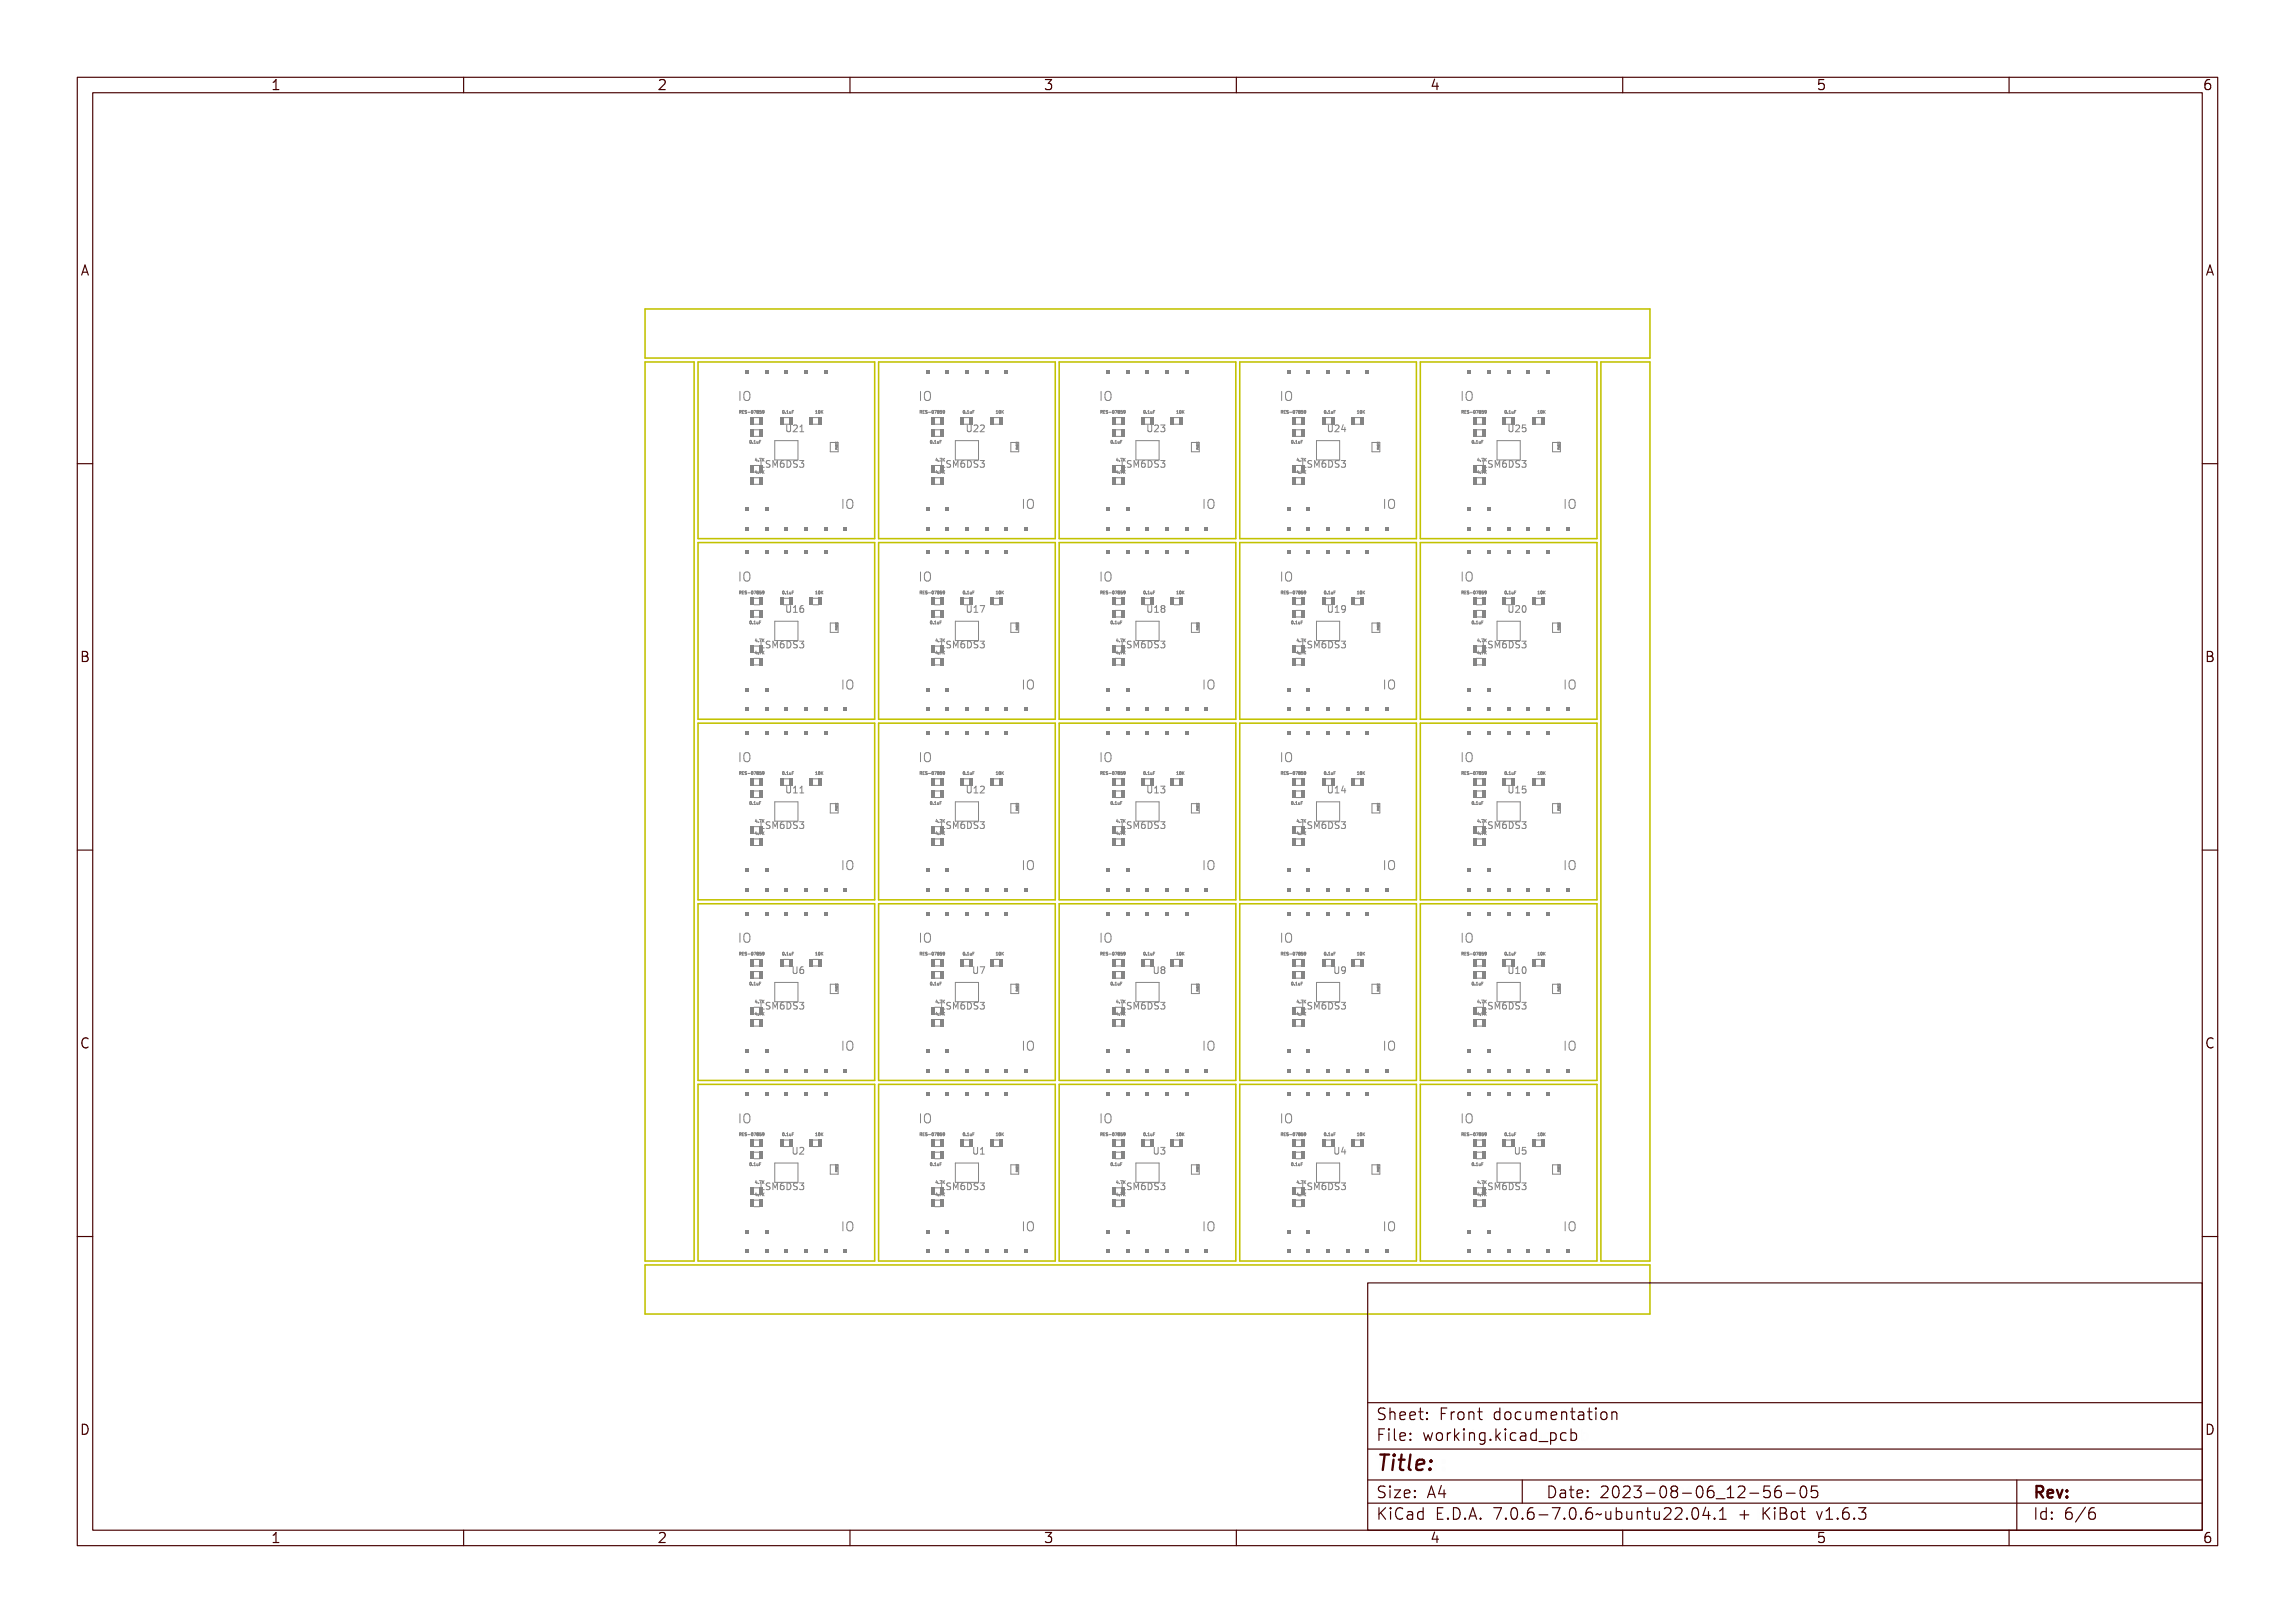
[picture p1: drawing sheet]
<svg xmlns="http://www.w3.org/2000/svg" width="297mm" height="210mm" viewBox="0 0 297 210" stroke-linecap="round" stroke-linejoin="round" font-family="sans-serif">
<defs><g id="words">
<text font-size="2.7" fill="#480000" x="178" y="190.3">Title:</text>
<g font-size="2" fill="#480000">
<text x="178" y="183.7">Sheet: Front documentation</text>
<text x="178" y="186.5">File: working.kicad_pcb</text>
<text x="178" y="193.9">Size: A4</text>
<text x="178" y="196.6">KiCad E.D.A. 7.0.6-7.0.6~ubuntu22.04.1 + KiBot v1.6.3</text>
<text x="200" y="193.9">Date: 2023-08-06_12-56-05</text>
<text x="263" y="196.6">Id: 6/6</text>
<text x="263" y="193.9">Rev:</text>
</g>
<g font-size="1.7" fill="#480000">
<text x="35" y="11.7">1</text>
<text x="85" y="11.7">2</text>
<text x="135" y="11.7">3</text>
<text x="185" y="11.7">4</text>
<text x="235" y="11.7">5</text>
<text x="285" y="11.7">6</text>
<text x="10.5" y="35.7">A</text>
<text x="285.5" y="35.7">A</text>
<text x="10.5" y="85.6">B</text>
<text x="285.5" y="85.6">B</text>
<text x="10.5" y="135.7">C</text>
<text x="285.5" y="135.7">C</text>
<text x="10.5" y="185.6">D</text>
<text x="285.5" y="185.6">D</text>
<text x="35" y="199.7">1</text>
<text x="85" y="199.7">2</text>
<text x="135" y="199.7">3</text>
<text x="185" y="199.7">4</text>
<text x="235" y="199.7">5</text>
<text x="285" y="199.7">6</text>
</g>
<g font-size="1.6" fill="#848484">
<text x="95.4" y="51.9">IO</text>
<text x="118.8" y="51.9">IO</text>
<text x="142.2" y="51.9">IO</text>
<text x="165.5" y="51.9">IO</text>
<text x="188.9" y="51.9">IO</text>
<text x="108.8" y="65.8">IO</text>
<text x="132.1" y="65.8">IO</text>
<text x="155.5" y="65.8">IO</text>
<text x="178.9" y="65.8">IO</text>
<text x="202.2" y="65.8">IO</text>
<text x="95.4" y="75.2">IO</text>
<text x="118.8" y="75.2">IO</text>
<text x="142.2" y="75.2">IO</text>
<text x="165.5" y="75.2">IO</text>
<text x="188.9" y="75.2">IO</text>
<text x="108.8" y="89.2">IO</text>
<text x="132.1" y="89.2">IO</text>
<text x="155.5" y="89.2">IO</text>
<text x="178.9" y="89.2">IO</text>
<text x="202.2" y="89.2">IO</text>
<text x="95.4" y="98.6">IO</text>
<text x="118.8" y="98.6">IO</text>
<text x="142.2" y="98.6">IO</text>
<text x="165.5" y="98.6">IO</text>
<text x="188.9" y="98.6">IO</text>
<text x="108.8" y="112.6">IO</text>
<text x="132.1" y="112.6">IO</text>
<text x="155.5" y="112.6">IO</text>
<text x="178.9" y="112.6">IO</text>
<text x="202.2" y="112.6">IO</text>
<text x="95.4" y="122">IO</text>
<text x="118.8" y="122">IO</text>
<text x="142.2" y="122">IO</text>
<text x="165.5" y="122">IO</text>
<text x="188.9" y="122">IO</text>
<text x="108.8" y="135.9">IO</text>
<text x="132.1" y="135.9">IO</text>
<text x="155.5" y="135.9">IO</text>
<text x="178.9" y="135.9">IO</text>
<text x="202.2" y="135.9">IO</text>
<text x="95.4" y="145.3">IO</text>
<text x="118.8" y="145.3">IO</text>
<text x="142.2" y="145.3">IO</text>
<text x="165.5" y="145.3">IO</text>
<text x="188.9" y="145.3">IO</text>
<text x="108.8" y="159.3">IO</text>
<text x="132.1" y="159.3">IO</text>
<text x="155.5" y="159.3">IO</text>
<text x="178.9" y="159.3">IO</text>
<text x="202.2" y="159.3">IO</text>
</g>
<g font-size="1.2" fill="#848484">
<text x="102.2" y="55.9">U21</text>
<text x="125.5" y="55.9">U22</text>
<text x="148.9" y="55.9">U23</text>
<text x="172.3" y="55.9">U24</text>
<text x="195.6" y="55.9">U25</text>
<text x="99.4" y="60.5">LSM6DS3</text>
<text x="122.7" y="60.5">LSM6DS3</text>
<text x="146.1" y="60.5">LSM6DS3</text>
<text x="169.5" y="60.5">LSM6DS3</text>
<text x="192.8" y="60.5">LSM6DS3</text>
<text x="99.4" y="83.9">LSM6DS3</text>
<text x="102.2" y="79.3">U16</text>
<text x="122.7" y="83.9">LSM6DS3</text>
<text x="125.5" y="79.3">U17</text>
<text x="146.1" y="83.9">LSM6DS3</text>
<text x="148.9" y="79.3">U18</text>
<text x="169.5" y="83.9">LSM6DS3</text>
<text x="172.3" y="79.3">U19</text>
<text x="192.8" y="83.9">LSM6DS3</text>
<text x="195.6" y="79.3">U20</text>
<text x="99.4" y="107.2">LSM6DS3</text>
<text x="102.2" y="102.6">U11</text>
<text x="122.7" y="107.2">LSM6DS3</text>
<text x="125.5" y="102.6">U12</text>
<text x="146.1" y="107.2">LSM6DS3</text>
<text x="148.9" y="102.6">U13</text>
<text x="169.5" y="107.2">LSM6DS3</text>
<text x="172.3" y="102.6">U14</text>
<text x="192.8" y="107.2">LSM6DS3</text>
<text x="195.6" y="102.6">U15</text>
<text x="99.4" y="130.6">LSM6DS3</text>
<text x="102.9" y="126">U6</text>
<text x="122.7" y="130.6">LSM6DS3</text>
<text x="126.2" y="126">U7</text>
<text x="146.1" y="130.6">LSM6DS3</text>
<text x="149.6" y="126">U8</text>
<text x="169.5" y="130.6">LSM6DS3</text>
<text x="173" y="126">U9</text>
<text x="192.8" y="130.6">LSM6DS3</text>
<text x="195.6" y="126">U10</text>
<text x="102.9" y="149.4">U2</text>
<text x="126.2" y="149.4">U1</text>
<text x="149.6" y="149.4">U3</text>
<text x="173" y="149.4">U4</text>
<text x="196.3" y="149.4">U5</text>
<text x="99.4" y="154">LSM6DS3</text>
<text x="122.7" y="154">LSM6DS3</text>
<text x="146.1" y="154">LSM6DS3</text>
<text x="169.5" y="154">LSM6DS3</text>
<text x="192.8" y="154">LSM6DS3</text>
</g>
<g font-size=".5" fill="#848484">
<text x="96.3" y="53.5">RES-07859</text>
<text x="101.3" y="53.5">0.1uF</text>
<text x="105.7" y="53.5">10K</text>
<text x="119.6" y="53.5">RES-07859</text>
<text x="124.6" y="53.5">0.1uF</text>
<text x="129.1" y="53.5">10K</text>
<text x="143" y="53.5">RES-07859</text>
<text x="148" y="53.5">0.1uF</text>
<text x="152.4" y="53.5">10K</text>
<text x="166.4" y="53.5">RES-07859</text>
<text x="171.4" y="53.5">0.1uF</text>
<text x="175.8" y="53.5">10K</text>
<text x="189.7" y="53.5">RES-07859</text>
<text x="194.7" y="53.5">0.1uF</text>
<text x="199.2" y="53.5">10K</text>
<text x="96.9" y="57.4">0.1uF</text>
<text x="97.8" y="59.7">4.7K</text>
<text x="120.3" y="57.4">0.1uF</text>
<text x="121.1" y="59.7">4.7K</text>
<text x="143.7" y="57.4">0.1uF</text>
<text x="144.5" y="59.7">4.7K</text>
<text x="167" y="57.4">0.1uF</text>
<text x="167.9" y="59.7">4.7K</text>
<text x="190.4" y="57.4">0.1uF</text>
<text x="191.2" y="59.7">4.7K</text>
<text x="97.8" y="61.3">4.7K</text>
<text x="121.1" y="61.3">4.7K</text>
<text x="144.5" y="61.3">4.7K</text>
<text x="167.9" y="61.3">4.7K</text>
<text x="191.2" y="61.3">4.7K</text>
<text x="96.3" y="76.9">RES-07859</text>
<text x="101.3" y="76.9">0.1uF</text>
<text x="105.7" y="76.9">10K</text>
<text x="119.6" y="76.9">RES-07859</text>
<text x="124.6" y="76.9">0.1uF</text>
<text x="129.1" y="76.9">10K</text>
<text x="143" y="76.9">RES-07859</text>
<text x="148" y="76.9">0.1uF</text>
<text x="152.4" y="76.9">10K</text>
<text x="166.4" y="76.9">RES-07859</text>
<text x="171.4" y="76.9">0.1uF</text>
<text x="175.8" y="76.9">10K</text>
<text x="189.7" y="76.9">RES-07859</text>
<text x="194.7" y="76.9">0.1uF</text>
<text x="199.2" y="76.9">10K</text>
<text x="96.9" y="80.7">0.1uF</text>
<text x="97.8" y="83.1">4.7K</text>
<text x="120.3" y="80.7">0.1uF</text>
<text x="121.1" y="83.1">4.7K</text>
<text x="143.7" y="80.7">0.1uF</text>
<text x="144.5" y="83.1">4.7K</text>
<text x="167" y="80.7">0.1uF</text>
<text x="167.9" y="83.1">4.7K</text>
<text x="190.4" y="80.7">0.1uF</text>
<text x="191.2" y="83.1">4.7K</text>
<text x="97.8" y="84.6">4.7K</text>
<text x="121.1" y="84.6">4.7K</text>
<text x="144.5" y="84.6">4.7K</text>
<text x="167.9" y="84.6">4.7K</text>
<text x="191.2" y="84.6">4.7K</text>
<text x="96.3" y="100.2">RES-07859</text>
<text x="101.3" y="100.2">0.1uF</text>
<text x="105.7" y="100.2">10K</text>
<text x="119.6" y="100.2">RES-07859</text>
<text x="124.6" y="100.2">0.1uF</text>
<text x="129.1" y="100.2">10K</text>
<text x="143" y="100.2">RES-07859</text>
<text x="148" y="100.2">0.1uF</text>
<text x="152.4" y="100.2">10K</text>
<text x="166.4" y="100.2">RES-07859</text>
<text x="171.4" y="100.2">0.1uF</text>
<text x="175.8" y="100.2">10K</text>
<text x="189.7" y="100.2">RES-07859</text>
<text x="194.7" y="100.2">0.1uF</text>
<text x="199.2" y="100.2">10K</text>
<text x="96.9" y="104.1">0.1uF</text>
<text x="97.8" y="106.4">4.7K</text>
<text x="120.3" y="104.1">0.1uF</text>
<text x="121.1" y="106.4">4.7K</text>
<text x="143.7" y="104.1">0.1uF</text>
<text x="144.5" y="106.4">4.7K</text>
<text x="167" y="104.1">0.1uF</text>
<text x="167.9" y="106.4">4.7K</text>
<text x="190.4" y="104.1">0.1uF</text>
<text x="191.2" y="106.4">4.7K</text>
<text x="97.8" y="108">4.7K</text>
<text x="121.1" y="108">4.7K</text>
<text x="144.5" y="108">4.7K</text>
<text x="167.9" y="108">4.7K</text>
<text x="191.2" y="108">4.7K</text>
<text x="96.3" y="123.6">RES-07859</text>
<text x="101.3" y="123.6">0.1uF</text>
<text x="105.7" y="123.6">10K</text>
<text x="119.6" y="123.6">RES-07859</text>
<text x="124.6" y="123.6">0.1uF</text>
<text x="129.1" y="123.6">10K</text>
<text x="143" y="123.6">RES-07859</text>
<text x="148" y="123.6">0.1uF</text>
<text x="152.4" y="123.6">10K</text>
<text x="166.4" y="123.6">RES-07859</text>
<text x="171.4" y="123.6">0.1uF</text>
<text x="175.8" y="123.6">10K</text>
<text x="189.7" y="123.6">RES-07859</text>
<text x="194.7" y="123.6">0.1uF</text>
<text x="199.2" y="123.6">10K</text>
<text x="96.9" y="127.5">0.1uF</text>
<text x="97.8" y="131.4">4.7K</text>
<text x="97.8" y="129.8">4.7K</text>
<text x="120.3" y="127.5">0.1uF</text>
<text x="121.1" y="129.8">4.7K</text>
<text x="121.1" y="131.4">4.7K</text>
<text x="143.7" y="127.5">0.1uF</text>
<text x="144.5" y="129.8">4.7K</text>
<text x="144.5" y="131.4">4.7K</text>
<text x="167" y="127.5">0.1uF</text>
<text x="167.9" y="129.8">4.7K</text>
<text x="167.9" y="131.4">4.7K</text>
<text x="190.4" y="127.5">0.1uF</text>
<text x="191.2" y="129.8">4.7K</text>
<text x="191.2" y="131.4">4.7K</text>
<text x="96.3" y="147">RES-07859</text>
<text x="101.3" y="147">0.1uF</text>
<text x="105.7" y="147">10K</text>
<text x="119.6" y="147">RES-07859</text>
<text x="124.6" y="147">0.1uF</text>
<text x="129.1" y="147">10K</text>
<text x="143" y="147">RES-07859</text>
<text x="148" y="147">0.1uF</text>
<text x="152.4" y="147">10K</text>
<text x="166.4" y="147">RES-07859</text>
<text x="171.4" y="147">0.1uF</text>
<text x="175.8" y="147">10K</text>
<text x="189.7" y="147">RES-07859</text>
<text x="194.7" y="147">0.1uF</text>
<text x="199.2" y="147">10K</text>
<text x="96.9" y="150.8">0.1uF</text>
<text x="97.8" y="154.8">4.7K</text>
<text x="97.8" y="153.2">4.7K</text>
<text x="120.3" y="150.8">0.1uF</text>
<text x="121.1" y="154.8">4.7K</text>
<text x="121.1" y="153.2">4.7K</text>
<text x="143.7" y="150.8">0.1uF</text>
<text x="144.5" y="153.2">4.7K</text>
<text x="144.5" y="154.8">4.7K</text>
<text x="167" y="150.8">0.1uF</text>
<text x="167.9" y="153.2">4.7K</text>
<text x="167.9" y="154.8">4.7K</text>
<text x="190.4" y="150.8">0.1uF</text>
<text x="191.2" y="154.8">4.7K</text>
<text x="191.2" y="153.2">4.7K</text>
</g>
</g></defs>
<g fill="none" stroke="#848484" stroke-width=".13">
<path d="M95.8 53.3l.1 .2M95.9 53.3h-.2M95.9 53.3v-.2h-.2v.4M95.9 53.3h.1M96.1 53.3h.1M96.3 53.1h-.2v.4h.2M96.3 53.1l.2 .1v.1l.1 .2-.2-.2-.1 .2zM96.3 53.2l.2 .1h-.2zM96.6 53.1h.2l-.1 .1v.1h.1h-.1v.2h.1h-.2zM96.9 53.2l.2-.1-.1 .2a.14 .14 0 0 1 .1 .1 .14 .14 0 0 1-.2 .1l.2-.1-.2-.1zM97 57.1v-.1a.17 .17 0 0 1 .2 .2 .17 .17 0 0 1-.2 .1zM97.1 57.1h.1l-.1 .2z"/>
<path d="M97.3 53.3l.1 .1zM97.4 57.3v.1zM97.5 53.2l.1-.1a.17 .17 0 0 1 .1 .2 .17 .17 0 0 1-.2 .2zM97.6 53.2l.1 .1-.1 .2zM97.6 57h.1v.3l.1 .1h-.2l.1-.3zM97.8 53.1h.2l-.1 .4 .1-.3zM97.9 57.1l.1 .2 .1-.2v.3h-.2zM97.9 59.3l.1 .4-.2-.1zM97.9 59.4v.2h-.1zM98.1 53.2a.11 .11 0 0 1 .2-.1 .1 .1 0 0 1 0 .2 .1 .1 0 0 1 0 .2 .1 .1 0 0 1-.2 0 .11 .11 0 0 1 .1-.2zM98.2 59.6l.1 .1zM98.2 57h.2l-.2 .1v.1h.2h-.2v.2z"/>
<path d="M98.4 59.3h.2l-.1 .4 .1-.3zM98.4 53.1h.2l-.1 .1v.1a.12 .12 0 0 1 .1 0 .12 .12 0 0 1 0 .2 .12 .12 0 0 1-.2-.1h.2l-.2-.1zM98.5 59.6v.9h.4M98.7 59.3l.1 .2 .2-.2-.2 .2 .2 .2-.2-.2-.1 .2zM98.7 53.2a.17 .17 0 0 1 .2 .1 .17 .17 0 0 1-.2 .2l.2-.1a.12 .12 0 0 1-.2-.1 .12 .12 0 0 1 0-.1zM99.5 59.7h.1v.7h.4v.1h-.5zM100.2 59.7l.3-.1 .1 .1v.1a.18 .18 0 0 0-.2-.1 .18 .18 0 0 0-.1 .3 .28 .28 0 0 1 .4 .2 .28 .28 0 0 1-.2 .3 .28 .28 0 0 1-.3-.2 .2 .2 0 0 0 .2 .1 .2 .2 0 0 0 .1-.2 .28 .28 0 0 1-.3-.2 .28 .28 0 0 1 0-.3zM100.8 59.7h.2l.1 .4 .2-.4h.1v.8h-.1v-.7l-.1 .4h-.1l-.2-.4v.7h-.1zM101.3 53.2l.1-.1a.17 .17 0 0 1 .1 .2 .17 .17 0 0 1-.2 .2zM101.4 53.2l.1 .1-.1 .2zM101.6 59.8l.3-.2 .1 .1v.1a.25 .25 0 0 0-.3 0 .25 .25 0 0 0-.1 .3 .28 .28 0 0 1 .5 0 .28 .28 0 0 1-.2 .4 .28 .28 0 0 1-.3-.2zM101.7 53.4l.1 .1z"/>
<path d="M101.8 55l.1 .8M101.9 53.2l.2-.1v.4h-.2h.1v-.3zM102.2 53.2l.1 .3 .1-.3v.3h-.2zM102.2 59.7a.44 .44 0 0 1 .6 .4 .44 .44 0 0 1-.6 .4zM102.3 55.1h.1v.5a.16 .16 0 0 0 .1 .2 .16 .16 0 0 0 .2-.2v-.5h.1v.5a.28 .28 0 0 1-.3 .3 .28 .28 0 0 1-.2-.3zM102.4 59.7a.33 .33 0 0 1 .3 .4 .33 .33 0 0 1-.3 .3zM102.5 53.1h.3l-.2 .1v.1h.1h-.1v.2zM103 55.1a.31 .31 0 0 1 .4 .1 .31 .31 0 0 1-.1 .4l-.2 .2h.4v.1h-.5l.2-.4a.22 .22 0 0 0 .1-.3 .22 .22 0 0 0-.3 0zM103 59.7l.3-.1 .1 .1v.1a.18 .18 0 0 0-.2-.1 .18 .18 0 0 0-.1 .3 .28 .28 0 0 1 .4 .2 .28 .28 0 0 1-.2 .3 .28 .28 0 0 1-.3-.2 .2 .2 0 0 0 .2 .1 .2 .2 0 0 0 .1-.2 .28 .28 0 0 1-.3-.2 .28 .28 0 0 1 0-.3zM103.7 59.7a.25 .25 0 0 1 .4 0 .25 .25 0 0 1-.1 .4 .26 .26 0 0 1 .1 .4 .26 .26 0 0 1-.5-.1 .2 .2 0 0 0 .3 0 .2 .2 0 0 0 .1-.3h-.2l.1-.1a.16 .16 0 0 0 .1-.3 .16 .16 0 0 0-.3 .1zM103.7 55.1h.3v.7h.2v.1h-.5v-.1h.2v-.6h-.2zM105.5 53.5h.3"/>
<path d="M105.6 53.2h-.1M105.7 53.2l.2-.1v.4h.1h-.2v-.3zM106 53.2l.1-.1a.17 .17 0 0 1 .2 .2 .18 .18 0 0 1-.3 .2zM106.1 53.2l.1 .1-.1 .2zM106.3 53.1l.1 .2 .2-.2-.2 .2 .2 .2-.2-.2-.1 .2zM108.1 57.4h.3M108.1 57.2v.1h.3v-.1M108.1 57.4v.1M108.1 58v.1h.3M108.1 57.6v.1M108.1 57.7h.1M108.2 58h.1"/>
<path d="M108.2 58h-.1M108.2 57.7h.1M108.2 57.9l.2-.1v.2zM108.2 57.5l.2 .1h-.2zM108.2 57.3v.1l.1-.1 .1 .1v-.1v.1h-.2zM108.2 57.7v.1l.2-.1v.1l-.1-.1-.1 .1zM108.2 58l.2 .2h-.2zM108.2 57.9l.1 .1zM108.2 58.1h.1h-.1zM108.2 57.2v.1M108.2 58l.1 .1M108.3 57.6l-.1 .1"/>
<path d="M108.3 57.6h.1M108.3 57.8v.1M108.4 57.6v.1M108.4 57.8l-.3 .1h.3M119.1 53.3h.2v-.2h-.2v.4M119.2 53.3l.1 .2M119.5 53.3h.1M119.6 53.1h-.1v.4h.1M119.7 53.1l.2 .1-.1 .1 .1 .2-.1-.2-.1 .2zM119.7 53.2l.1 .1h-.1zM120 53.1h.2l-.2 .1v.1h.2h-.2v.2h.2h-.2zM120.3 53.2l.2-.1-.2 .2a.14 .14 0 0 1 .2 .1 .14 .14 0 0 1-.2 .1l.2-.1-.2-.1z"/>
<path d="M120.4 57.1v-.1a.17 .17 0 0 1 .2 .2 .17 .17 0 0 1-.2 .1zM120.4 57.1h.1v.2zM120.6 53.3l.1 .1zM120.7 57.3l.1 .1zM120.9 53.2v-.1a.17 .17 0 0 1 .2 .2 .17 .17 0 0 1-.2 .2zM121 53.2l.1 .1-.1 .2zM121 57h.1v.3l.1 .1h-.2l.1-.1v-.2zM121.2 53.1h.2l-.1 .4v-.3zM121.3 57.1l.1 .2 .1-.2v.3h-.2zM121.3 59.3l.1 .4-.2-.1zM121.3 59.4v.2h-.1zM121.5 53.2a.11 .11 0 0 1 .2-.1 .11 .11 0 0 1-.1 .2 .11 .11 0 0 1 .1 .2 .1 .1 0 0 1-.2 0 .1 .1 0 0 1 0-.2z"/>
<path d="M121.6 59.6v.1zM121.6 57h.2l-.2 .1v.1h.2h-.2v.2zM121.8 59.3h.2l-.1 .4v-.3zM121.8 53.1h.2l-.2 .1v.1a.12 .12 0 0 1 .2 0 .12 .12 0 0 1-.1 .2 .12 .12 0 0 1-.1-.1h.1l-.1-.1zM121.9 59.6v.9h.4M122.1 59.3v.2l.2-.2-.1 .2 .1 .2-.1-.2-.1 .2zM122.1 53.2a.17 .17 0 0 1 .2 .1 .17 .17 0 0 1-.2 .2l.1-.1a.12 .12 0 0 1-.1-.1 .12 .12 0 0 1 0-.1zM122.9 59.7h.1v.7h.4v.1h-.5zM123.6 59.7l.3-.1 .1 .1v.1a.18 .18 0 0 0-.2-.1 .18 .18 0 0 0-.1 .3 .28 .28 0 0 1 .4 .2 .28 .28 0 0 1-.2 .3 .28 .28 0 0 1-.4-.2 .2 .2 0 0 0 .3 .1 .2 .2 0 0 0 .1-.2 .28 .28 0 0 1-.3-.2 .28 .28 0 0 1 0-.3zM124.2 59.7h.1l.2 .4 .1-.4h.2v.8h-.1v-.7l-.2 .4h-.1l-.1-.4v.7h-.1zM124.7 53.2v-.1a.17 .17 0 0 1 .2 .2 .17 .17 0 0 1-.2 .2zM124.8 53.2l.1 .1-.1 .2z"/>
<path d="M125 59.8l.3-.2 .1 .1v.1a.25 .25 0 0 0-.3 0 .25 .25 0 0 0-.1 .3 .28 .28 0 0 1 .5 0 .28 .28 0 0 1-.2 .4 .28 .28 0 0 1-.4-.2zM125.1 53.4v.1zM125.2 55v.8M125.3 53.2l.1-.1v.4h.1h-.2h.1v-.3zM125.6 53.2l.1 .3 .1-.3v.3h-.2zM125.6 59.7a.44 .44 0 0 1 .6 .4 .44 .44 0 0 1-.6 .4zM125.6 55.1h.1v.5a.16 .16 0 0 0 .2 .2 .16 .16 0 0 0 .1-.2v-.5h.2v.5a.28 .28 0 0 1-.3 .3 .28 .28 0 0 1-.3-.3zM125.7 59.7a.33 .33 0 0 1 .3 .4 .33 .33 0 0 1-.3 .3zM125.9 53.1h.2l-.1 .1v.1h.1h-.1v.2zM126.3 55.1a.31 .31 0 0 1 .5 .1 .31 .31 0 0 1-.2 .4l-.2 .2h.4v.1h-.5l.3-.4a.22 .22 0 0 0 .1-.3 .22 .22 0 0 0-.4 0zM126.4 59.7l.3-.1 .1 .1v.1a.18 .18 0 0 0-.2-.1 .18 .18 0 0 0-.1 .3 .28 .28 0 0 1 .4 .2 .28 .28 0 0 1-.2 .3 .28 .28 0 0 1-.4-.2 .2 .2 0 0 0 .3 .1 .2 .2 0 0 0 .1-.2 .28 .28 0 0 1-.3-.2 .28 .28 0 0 1 0-.3zM127 55.1a.31 .31 0 0 1 .5 .1 .31 .31 0 0 1-.2 .4l-.2 .2h.4v.1h-.5l.3-.4a.22 .22 0 0 0 .1-.3 .22 .22 0 0 0-.4 0z"/>
<path d="M127 59.7a.25 .25 0 0 1 .4 0 .25 .25 0 0 1 0 .4 .26 .26 0 0 1 0 .4 .26 .26 0 0 1-.4-.1 .2 .2 0 0 0 .3 0 .2 .2 0 0 0 0-.3h-.1v-.1a.18 .18 0 0 0 .2-.3 .16 .16 0 0 0-.3 .1zM128.9 53.5h.2M129 53.2h-.1M129.1 53.2l.2-.1v.4h-.2l.1-.3zM129.4 53.2l.1-.1a.17 .17 0 0 1 .1 .2 .17 .17 0 0 1-.2 .2zM129.5 53.2l.1 .1-.1 .2zM129.7 53.1v.2l.3-.2-.2 .2 .2 .2-.2-.2-.1 .2zM131.5 57.2v.1h.2v-.1M131.5 57.4v.1M131.5 57.4h.2M131.5 58v.1h.2M131.5 57.6v.1"/>
<path d="M131.5 57.7h.1M131.5 58h.1M131.5 57.9l.3-.1v.2zM131.5 57.5l.3 .1h-.3zM131.5 57.3l.1 .1v-.1l.1 .1 .1-.1v.1h-.3zM131.5 57.7l.1 .1 .1-.1 .1 .1-.1-.1-.1 .1zM131.6 58l.2 .2h-.3zM131.6 57.9l.1 .1zM131.6 58.1h.1h-.1zM131.6 58h.1M131.6 58v.1M131.6 57.2v.1"/>
<path d="M131.6 57.6l-.1 .1M131.7 57.6h-.1M131.7 57.8v.1M131.7 57.6h.1M131.7 57.6v.1M131.7 57.8l-.2 .1h.2M142.4 53.3h.2v-.2h-.2v.4M142.5 53.3l.2 .2M142.8 53.3h.1M143 53.1h-.2v.4h.2M143 53.1l.3 .1-.1 .1 .1 .2-.2-.2-.1 .2zM143.1 53.2l.1 .1h-.1z"/>
<path d="M143.4 53.1h.2l-.2 .1v.1h.2h-.2v.2h.2h-.2zM143.7 53.2l.2-.1-.2 .2a.14 .14 0 0 1 .2 .1 .16 .16 0 0 1-.3 .1l.2-.1-.1-.1zM143.7 57.1l.1-.1a.17 .17 0 0 1 .1 .2 .17 .17 0 0 1-.2 .1zM143.8 57.1h.1l-.1 .2zM144 53.3l.1 .1zM144.1 57.3l.1 .1zM144.3 53.2v-.1a.17 .17 0 0 1 .2 .2 .17 .17 0 0 1-.2 .2zM144.3 53.2l.1 .1v.2zM144.3 57h.2v.3v.1h-.2l.1-.1v-.2zM144.5 53.1h.3l-.2 .4 .1-.3zM144.6 57.1l.1 .2 .1-.2v.3h-.2zM144.7 59.3v.4l-.2-.1z"/>
<path d="M144.7 59.4v.2h-.1zM144.9 53.2a.1 .1 0 0 1 .1-.1 .1 .1 0 0 1 0 .2 .1 .1 0 0 1 0 .2 .1 .1 0 0 1-.1 0 .1 .1 0 0 1 0-.2zM144.9 59.6l.1 .1zM144.9 57h.2l-.1 .1v.1h.1h-.1v.2zM145.1 59.3h.3l-.2 .4 .1-.3zM145.2 53.1h.1l-.1 .1v.1a.12 .12 0 0 1 .2 0 .12 .12 0 0 1-.1 .2 .12 .12 0 0 1-.2-.1h.2l-.1-.1zM145.2 59.6v.9h.4M145.4 59.3l.1 .2 .2-.2-.1 .2 .1 .2-.2-.2-.1 .2zM145.5 53.2a.17 .17 0 0 1 .2 .1 .17 .17 0 0 1-.2 .2l.1-.1a.12 .12 0 0 1-.2-.1 .12 .12 0 0 1 .1-.1zM146.2 59.7h.1v.7h.5v.1h-.6zM147 59.7l.3-.1 .1 .1v.1a.18 .18 0 0 0-.3-.1 .18 .18 0 0 0 0 .3 .28 .28 0 0 1 .3 .2 .28 .28 0 0 1-.1 .3 .28 .28 0 0 1-.4-.2 .2 .2 0 0 0 .3 .1 .2 .2 0 0 0 0-.2 .28 .28 0 0 1-.3-.2 .28 .28 0 0 1 .1-.3zM147.6 59.7h.1l.2 .4 .1-.4h.2v.8h-.1v-.7l-.2 .4h-.1l-.1-.4v.7h-.1z"/>
<path d="M148.1 53.2v-.1a.17 .17 0 0 1 .2 .2 .17 .17 0 0 1-.2 .2zM148.1 53.2l.1 .1v.2zM148.4 59.8l.2-.2 .2 .1v.1a.25 .25 0 0 0-.3 0 .25 .25 0 0 0-.1 .3 .28 .28 0 0 1 .4 0 .28 .28 0 0 1-.1 .4 .28 .28 0 0 1-.4-.2zM148.4 53.4l.1 .1zM148.5 55l.1 .8M148.7 53.2l.1-.1v.4h.1h-.2h.1v-.3zM149 53.2l.1 .3 .1-.3v.3h-.2zM149 59.7a.44 .44 0 0 1 .5 .4 .44 .44 0 0 1-.5 .4zM149 55.1h.1v.5a.16 .16 0 0 0 .2 .2 .16 .16 0 0 0 .1-.2v-.5h.1v.5a.28 .28 0 0 1-.2 .3 .28 .28 0 0 1-.3-.3zM149.1 59.7a.33 .33 0 0 1 .3 .4 .33 .33 0 0 1-.3 .3zM149.3 53.1h.2l-.2 .1v.1h.2h-.2v.2zM149.7 55.1a.31 .31 0 0 1 .5 .1 .31 .31 0 0 1-.2 .4l-.2 .2h.4v.1h-.5l.2-.4a.22 .22 0 0 0 .2-.3 .22 .22 0 0 0-.4 0z"/>
<path d="M149.8 59.7l.3-.1 .1 .1v.1a.18 .18 0 0 0-.3-.1 .18 .18 0 0 0 0 .3 .28 .28 0 0 1 .3 .2 .28 .28 0 0 1-.2 .3 .28 .28 0 0 1-.3-.2 .2 .2 0 0 0 .3 .1 .2 .2 0 0 0 0-.2 .28 .28 0 0 1-.3-.2 .28 .28 0 0 1 .1-.3zM150.4 59.7a.25 .25 0 0 1 .4 0 .25 .25 0 0 1-.1 .4 .26 .26 0 0 1 .1 .4 .26 .26 0 0 1-.4-.1 .2 .2 0 0 0 .3 0 .2 .2 0 0 0 0-.3h-.2l.1-.1a.16 .16 0 0 0 .1-.3 .16 .16 0 0 0-.2 .1zM150.4 55.1a.25 .25 0 0 1 .4 0 .25 .25 0 0 1-.1 .4 .26 .26 0 0 1 .1 .4 .26 .26 0 0 1-.4-.1 .2 .2 0 0 0 .3 0 .2 .2 0 0 0 0-.3h-.2l.1-.1a.16 .16 0 0 0 .1-.3 .16 .16 0 0 0-.2 .1zM152.3 53.5h.2M152.3 53.2h.1M152.5 53.2l.1-.1v.4h.1h-.2h.1v-.3zM152.8 53.2v-.1a.17 .17 0 0 1 .2 .2 .17 .17 0 0 1-.2 .2zM152.8 53.2l.1 .1v.2zM153.1 53.1v.2l.2-.2-.1 .2 .1 .2-.2-.2v.2zM154.9 57.4h.2M154.9 57.2v.1h.2v-.1M154.9 57.4v.1"/>
<path d="M154.9 57.6l.1 .1M154.9 58v.1h.2M154.9 57.9l.2-.1v.2zM154.9 57.5l.2 .1h-.2zM154.9 57.3v.1l.1-.1 .1 .1v-.1v.1h-.2zM154.9 57.7l.1 .1 .1-.1v.1v-.1l-.2 .1zM154.9 58h.1M154.9 58l.2 .2h-.2zM154.9 57.9l.2 .1zM155 58.1h-.1zM155 57.7h.1M155 58h.1"/>
<path d="M155 58v.1M155 57.2v.1M155 57.6v.1M155 57.6h.1M155 57.8v.1M155.1 57.6h-.1M155.1 57.6h.1M155.1 57.6v.1M155.1 57.8l-.2 .1h.2M165.9 53.3l.1 .2M166 53.3h-.2M166 53.3v-.2h-.2v.4"/>
<path d="M166 53.3h.1M166.2 53.3h.1M166.4 53.1h-.2v.4h.2M166.4 53.1l.2 .1v.1l.1 .2-.2-.2-.1 .2zM166.5 53.2l.1 .1h-.1zM166.7 53.1h.2l-.1 .1v.1h.1h-.1v.2h.1h-.2zM167 53.2l.2-.1-.1 .2a.14 .14 0 0 1 .1 .1 .14 .14 0 0 1-.2 .1l.2-.1-.2-.1zM167.1 57.1v-.1a.17 .17 0 0 1 .2 .2 .17 .17 0 0 1-.2 .1zM167.2 57.1h.1l-.1 .2zM167.4 53.3l.1 .1zM167.5 57.3v.1zM167.6 53.2l.1-.1a.17 .17 0 0 1 .1 .2 .17 .17 0 0 1-.2 .2z"/>
<path d="M167.7 53.2l.1 .1-.1 .2zM167.7 57h.1v.3l.1 .1h-.2l.1-.1v-.2zM167.9 53.1h.2l-.1 .4 .1-.3zM168 57.1l.1 .2 .1-.2v.3h-.2zM168 59.3l.1 .4-.2-.1zM168.1 59.4v.2h-.2zM168.2 53.2a.11 .11 0 0 1 .2-.1 .1 .1 0 0 1 0 .2 .1 .1 0 0 1 0 .2 .1 .1 0 0 1-.2 0 .11 .11 0 0 1 .1-.2zM168.3 59.6l.1 .1zM168.3 57h.2l-.1 .1v.1h.1h-.1v.2zM168.5 59.3h.2l-.1 .4 .1-.3zM168.5 53.1h.2l-.1 .1v.1a.12 .12 0 0 1 .1 0 .12 .12 0 0 1 0 .2 .12 .12 0 0 1-.2-.1h.2l-.2-.1zM168.6 59.6v.9h.4"/>
<path d="M168.8 59.3l.1 .2 .2-.2-.2 .2 .2 .2-.2-.2-.1 .2zM168.8 53.2a.17 .17 0 0 1 .3 .1 .18 .18 0 0 1-.3 .2l.2-.1a.12 .12 0 0 1-.2-.1 .12 .12 0 0 1 0-.1zM169.6 59.7h.1v.7h.4v.1h-.5zM170.3 59.7l.3-.1 .1 .1v.1a.18 .18 0 0 0-.2-.1 .18 .18 0 0 0-.1 .3 .28 .28 0 0 1 .4 .2 .28 .28 0 0 1-.2 .3 .28 .28 0 0 1-.3-.2 .2 .2 0 0 0 .2 .1 .2 .2 0 0 0 .1-.2 .28 .28 0 0 1-.3-.2 .28 .28 0 0 1 0-.3zM170.9 59.7h.2l.1 .4 .2-.4h.1v.8h-.1v-.7l-.1 .4h-.1l-.2-.4v.7h-.1zM171.4 53.2l.1-.1a.17 .17 0 0 1 .2 .2 .18 .18 0 0 1-.3 .2zM171.5 53.2l.1 .1-.1 .2zM171.7 59.8l.3-.2 .1 .1v.1a.25 .25 0 0 0-.3 0 .25 .25 0 0 0 0 .3 .28 .28 0 0 1 .4 0 .28 .28 0 0 1-.2 .4 .28 .28 0 0 1-.3-.2zM171.8 53.4l.1 .1zM171.9 55l.1 .8M172 53.2l.2-.1v.4h.1h-.3h.1v-.3zM172.3 53.2l.1 .3 .1-.3v.3h-.2z"/>
<path d="M172.3 59.7a.44 .44 0 0 1 .6 .4 .44 .44 0 0 1-.6 .4zM172.4 55.1h.1v.5a.16 .16 0 0 0 .1 .2 .16 .16 0 0 0 .2-.2v-.5h.1v.5a.28 .28 0 0 1-.3 .3 .28 .28 0 0 1-.2-.3zM172.5 59.7a.33 .33 0 0 1 .3 .4 .33 .33 0 0 1-.3 .3zM172.6 53.1h.3l-.2 .1v.1h.1h-.1v.2zM173.1 55.1a.31 .31 0 0 1 .4 .1 .31 .31 0 0 1-.1 .4l-.2 .2h.4v.1h-.5l.2-.4a.22 .22 0 0 0 .1-.3 .22 .22 0 0 0-.3 0zM173.1 59.7l.3-.1 .1 .1v.1a.18 .18 0 0 0-.2-.1 .18 .18 0 0 0-.1 .3 .28 .28 0 0 1 .4 .2 .28 .28 0 0 1-.2 .3 .28 .28 0 0 1-.3-.2 .2 .2 0 0 0 .2 .1 .2 .2 0 0 0 .1-.2 .28 .28 0 0 1-.3-.2 .28 .28 0 0 1 0-.3zM173.8 59.7a.25 .25 0 0 1 .4 0 .25 .25 0 0 1-.1 .4 .26 .26 0 0 1 .1 .4 .26 .26 0 0 1-.5-.1 .2 .2 0 0 0 .3 0 .2 .2 0 0 0 .1-.3h-.2l.1-.1a.16 .16 0 0 0 .1-.3 .16 .16 0 0 0-.3 .1zM174.1 55.1h.1v.5h.1v.1h-.1v.2h-.1v-.2h-.4zM174.1 55.2v.4h-.3zM175.7 53.5h.2M175.7 53.2h.1M175.9 53.2l.1-.1v.4h.1h-.2v-.3z"/>
<path d="M176.2 53.2v-.1a.17 .17 0 0 1 .2 .2 .17 .17 0 0 1-.2 .2zM176.2 53.2l.1 .1-.1 .2zM176.4 53.1l.1 .2 .2-.2-.2 .2 .2 .2-.2-.2-.1 .2zM178.2 57.4h.3M178.2 57.2v.1h.3v-.1M178.2 57.4v.1M178.3 58l-.1 .1h.3M178.3 57.6v.1M178.3 57.7h.1M178.3 58h.1M178.3 57.9l.2-.1v.2zM178.3 57.5l.2 .1h-.2z"/>
<path d="M178.3 57.3v.1l.1-.1 .1 .1v-.1v.1h-.2zM178.3 57.7v.1l.2-.1v.1l-.1-.1-.1 .1zM178.3 58l.2 .2h-.2zM178.3 57.9l.1 .1zM178.3 58.1h.1h-.1zM178.3 58l.1 .1M178.4 57.2v.1M178.4 57.6l-.1 .1M178.4 57.6h.1M178.4 57.8v.1M178.5 57.6h.1M178.5 57.6v.1"/>
<path d="M178.5 57.8l-.3 .1h.3M189.3 53.3l.1 .2M189.4 53.3h-.2M189.4 53.3v-.2h-.2v.4M189.4 53.3h.1M189.6 53.3h.1M189.7 53.1h-.1v.4h.1M189.8 53.1l.2 .1-.1 .1 .1 .2-.1-.2-.1 .2zM189.8 53.2l.1 .1h-.1zM190.1 53.1h.2l-.2 .1v.1h.2h-.2v.2h.2h-.2zM190.4 53.2l.2-.1-.2 .2a.14 .14 0 0 1 .2 .1 .14 .14 0 0 1-.2 .1l.2-.1-.2-.1zM190.5 57.1v-.1a.17 .17 0 0 1 .2 .2 .17 .17 0 0 1-.2 .1z"/>
<path d="M190.5 57.1h.1v.2zM190.7 53.3l.2 .1zM190.8 57.3l.1 .1zM191 53.2v-.1a.17 .17 0 0 1 .2 .2 .17 .17 0 0 1-.2 .2zM191.1 53.2l.1 .1-.1 .2zM191.1 57h.1v.3l.1 .1h-.2l.1-.3zM191.3 53.1h.2l-.1 .4v-.3zM191.4 57.1l.1 .2 .1-.2v.3h-.2zM191.4 59.3l.1 .4-.2-.1zM191.4 59.4v.2h-.1zM191.6 53.2a.11 .11 0 0 1 .2-.1 .11 .11 0 0 1-.1 .2 .11 .11 0 0 1 .1 .2 .1 .1 0 0 1-.2 0 .11 .11 0 0 1 .1-.2zM191.7 59.6v.1z"/>
<path d="M191.7 57h.2l-.2 .1v.1h.2h-.2v.2zM191.9 59.3h.2l-.1 .4 .1-.3zM191.9 53.1h.2l-.2 .1v.1a.12 .12 0 0 1 .2 0 .12 .12 0 0 1-.1 .2 .12 .12 0 0 1-.1-.1h.2l-.2-.1zM192 59.6v.9h.4M192.2 59.3v.2l.2-.2-.1 .2 .1 .2-.1-.2-.1 .2zM192.2 53.2a.17 .17 0 0 1 .2 .1 .17 .17 0 0 1-.2 .2l.1-.1a.12 .12 0 0 1-.1-.1 .12 .12 0 0 1 0-.1zM193 59.7h.1v.7h.4v.1h-.5zM193.7 59.7l.3-.1 .1 .1v.1a.18 .18 0 0 0-.2-.1 .18 .18 0 0 0-.1 .3 .28 .28 0 0 1 .4 .2 .28 .28 0 0 1-.2 .3 .28 .28 0 0 1-.4-.2 .2 .2 0 0 0 .3 .1 .2 .2 0 0 0 .1-.2 .28 .28 0 0 1-.3-.2 .28 .28 0 0 1 0-.3zM194.3 59.7h.1l.2 .4 .1-.4h.2v.8h-.1v-.7l-.2 .4h-.1l-.1-.4v.7h-.1zM194.8 53.2v-.1a.17 .17 0 0 1 .2 .2 .17 .17 0 0 1-.2 .2zM194.9 53.2l.1 .1-.1 .2zM195.1 59.8l.3-.2 .1 .1v.1a.25 .25 0 0 0-.3 0 .25 .25 0 0 0-.1 .3 .28 .28 0 0 1 .5 0 .28 .28 0 0 1-.2 .4 .28 .28 0 0 1-.4-.2z"/>
<path d="M195.2 53.4v.1zM195.3 55v.8M195.4 53.2l.1-.1v.4h.1h-.2h.1v-.3zM195.7 53.2l.1 .3 .1-.3v.3h-.2zM195.7 59.7a.44 .44 0 0 1 .6 .4 .44 .44 0 0 1-.6 .4zM195.7 55.1h.1v.5a.16 .16 0 0 0 .2 .2 .16 .16 0 0 0 .1-.2v-.5h.2v.5a.28 .28 0 0 1-.3 .3 .28 .28 0 0 1-.3-.3zM195.8 59.7a.33 .33 0 0 1 .3 .4 .33 .33 0 0 1-.3 .3zM196 53.1h.2l-.1 .1v.1h.1h-.1v.2zM196.4 55.1a.31 .31 0 0 1 .5 .1 .31 .31 0 0 1-.2 .4l-.2 .2h.4v.1h-.5l.3-.4a.22 .22 0 0 0 .1-.3 .22 .22 0 0 0-.4 0zM196.5 59.7l.3-.1 .1 .1v.1a.18 .18 0 0 0-.2-.1 .18 .18 0 0 0-.1 .3 .28 .28 0 0 1 .4 .2 .28 .28 0 0 1-.2 .3 .28 .28 0 0 1-.4-.2 .2 .2 0 0 0 .3 .1 .2 .2 0 0 0 .1-.2 .28 .28 0 0 1-.3-.2 .28 .28 0 0 1 0-.3zM197.1 59.7a.25 .25 0 0 1 .4 0 .25 .25 0 0 1 0 .4 .26 .26 0 0 1 0 .4 .26 .26 0 0 1-.4-.1 .2 .2 0 0 0 .3 0 .2 .2 0 0 0 0-.3h-.1l.1-.1a.16 .16 0 0 0 .1-.3 .16 .16 0 0 0-.3 .1zM197.2 55.1h.4v.1h-.3v.2a.31 .31 0 0 1 .3 .3 .31 .31 0 0 1-.5 .2v-.1a.22 .22 0 0 0 .3 0 .22 .22 0 0 0 .1-.3 .22 .22 0 0 0-.3 0z"/>
<path d="M199 53.5h.2M199.1 53.2h-.1M199.2 53.2l.2-.1v.4h-.2h.1v-.3zM199.5 53.2l.1-.1a.17 .17 0 0 1 .1 .2 .17 .17 0 0 1-.2 .2zM199.6 53.2l.1 .1-.1 .2zM199.8 53.1v.2l.3-.2-.2 .2 .2 .2-.2-.2-.1 .2zM201.6 57.4h.2M201.6 57.2v.1h.2v-.1M201.6 57.4v.1M201.6 58v.1h.2M201.6 57.6v.1M201.6 57.7h.1"/>
<path d="M201.6 58h.1M201.6 57.9l.3-.1v.2zM201.6 57.5l.3 .1h-.3zM201.6 57.3l.1 .1v-.1l.2 .1v-.1v.1h-.3zM201.7 57.7v.1l.1-.1 .1 .1-.1-.1-.1 .1zM201.7 58l.2 .2h-.3zM201.7 57.9l.1 .1zM201.7 58.1h.1h-.1zM201.7 58h.1M201.7 57.2v.1M201.7 58v.1M201.7 57.6l-.1 .1"/>
<path d="M201.8 57.6h-.1M201.8 57.6h.1M201.8 57.8v.1M201.8 57.6v.1M201.8 57.8l-.2 .1h.2M95.8 76.7l.1 .2M95.9 76.7h-.2M95.9 76.6v-.1h-.2v.4M95.9 76.6v.1M96.1 76.7h.1M96.3 76.5h-.2v.4h.2M96.3 76.5h.2v.2l.1 .2-.2-.2-.1 .2z"/>
<path d="M96.3 76.5l.2 .2h-.2zM96.6 76.5h.2h-.1v.2h.1h-.1v.1l.1 .1h-.2zM96.9 76.5h.2l-.1 .1a.14 .14 0 0 1 .1 .2 .14 .14 0 0 1-.2 .1l.2-.1-.2-.1zM97.3 76.7l.1 .1zM97.5 76.5h.1a.17 .17 0 0 1 .1 .2 .17 .17 0 0 1-.2 .1zM97.6 76.5l.1 .1-.1 .2zM97.8 76.5h.2l-.1 .4 .1-.4zM97.9 60.9l.1 .4-.2-.1zM97.9 61v.2h-.1zM98.1 76.5a.1 .1 0 0 1 .2 0 .1 .1 0 0 1 0 .2 .1 .1 0 0 1 0 .1 .1 .1 0 0 1-.2 0 .1 .1 0 0 1 .1-.1zM98.2 61.2l.1 .1zM98.4 60.9h.2l-.1 .4 .1-.3z"/>
<path d="M98.4 76.5h.2h-.1v.1a.12 .12 0 0 1 .1 .1 .12 .12 0 0 1 0 .2 .12 .12 0 0 1-.2-.1h.2l-.2-.1zM98.7 60.9l.1 .2 .2-.2-.2 .2 .2 .2-.2-.2-.1 .2zM98.7 76.5a.17 .17 0 0 1 .2 .2 .17 .17 0 0 1-.2 .2l.2-.2a.12 .12 0 0 1-.2 0 .12 .12 0 0 1 0-.2zM101.3 76.5h.1a.17 .17 0 0 1 .1 .2 .17 .17 0 0 1-.2 .1zM101.4 76.5l.1 .1-.1 .2zM101.7 76.8l.1 .1zM101.8 78.4l.1 .7M101.9 76.5h.2v.3v.1h-.2l.1-.1v-.3zM102.2 76.6l.1 .2 .1-.2v.3l-.2-.1zM102.3 78.4h.1v.6a.16 .16 0 0 0 .1 .2 .16 .16 0 0 0 .2-.2v-.6h.1v.5a.28 .28 0 0 1-.3 .4 .28 .28 0 0 1-.2-.4zM102.5 76.5h.3h-.2v.2h.1h-.1v.2zM103 78.5l.3-.1v.8h.2v.1h-.5v-.1h.2v-.7l-.2 .1z"/>
<path d="M103.7 78.5l.3-.1h.1v.1a.25 .25 0 0 0-.3 .1 .25 .25 0 0 0-.1 .2 .28 .28 0 0 1 .5 .1 .28 .28 0 0 1-.2 .4 .28 .28 0 0 1-.3-.3zM105.5 76.9h.3M105.6 76.6h-.1M105.7 76.5h.2v.3l.1 .1h-.2v-.1v-.3zM106 76.5h.1a.17 .17 0 0 1 .2 .2 .17 .17 0 0 1-.3 .1zM106.1 76.5l.1 .1-.1 .2zM106.3 76.5l.1 .2 .2-.2-.2 .2 .2 .2-.2-.2-.1 .2zM119.1 76.7h.2v-.2h-.2v.4M119.2 76.7l.1 .2M119.5 76.7h.1M119.6 76.5h-.1v.4h.1M119.7 76.5h.2l-.1 .2 .1 .2-.1-.2-.1 .2z"/>
<path d="M119.7 76.5l.1 .1v.1h-.1zM120 76.5h.2h-.2v.2h.2h-.2v.1l.2 .1h-.2zM120.3 76.5h.2l-.2 .1a.14 .14 0 0 1 .2 .2 .14 .14 0 0 1-.2 .1l.2-.1-.2-.1zM120.6 76.7l.1 .1zM120.9 76.5a.17 .17 0 0 1 .2 .2 .17 .17 0 0 1-.2 .1zM121 76.5l.1 .1-.1 .2zM121.2 76.5h.2l-.1 .4v-.4zM121.3 60.9l.1 .4-.2-.1zM121.3 61v.2h-.1zM121.5 76.5a.1 .1 0 0 1 .2 0 .11 .11 0 0 1-.1 .2 .1 .1 0 0 1 .1 .1 .1 .1 0 0 1-.2 0 .1 .1 0 0 1 0-.1zM121.6 61.2v.1zM121.8 60.9h.2l-.1 .4v-.3z"/>
<path d="M121.8 76.5h.2h-.2v.1a.12 .12 0 0 1 .2 .1 .12 .12 0 0 1-.1 .2 .12 .12 0 0 1-.1-.1h.1l-.1-.1zM122.1 60.9v.2l.2-.2-.1 .2 .1 .2-.1-.2-.1 .2zM122.1 76.5a.17 .17 0 0 1 .2 .2 .17 .17 0 0 1-.2 .2l.1-.2a.12 .12 0 0 1-.1 0 .12 .12 0 0 1 0-.2zM124.7 76.5a.17 .17 0 0 1 .2 .2 .17 .17 0 0 1-.2 .1zM124.8 76.5l.1 .1-.1 .2zM125.1 76.8v.1zM125.2 78.4v.7M125.3 76.5h.1v.3l.1 .1h-.2l.1-.1v-.3zM125.6 76.6l.1 .2 .1-.2v.3l-.2-.1zM125.6 78.4h.1v.6a.16 .16 0 0 0 .2 .2 .16 .16 0 0 0 .1-.2v-.6h.2v.5a.28 .28 0 0 1-.3 .4 .28 .28 0 0 1-.3-.4zM125.9 76.5h.2h-.1v.2h.1h-.1v.2zM126.4 78.5l.3-.1v.8h.2v.1h-.5v-.1h.2v-.7l-.2 .1z"/>
<path d="M127 78.4h.5l-.3 .9h-.1l.3-.8h-.4zM128.9 76.9h.2M129 76.6h-.1M129.1 76.5h.2v.3v.1h-.2l.1-.4zM129.4 76.5h.1a.17 .17 0 0 1 .1 .2 .17 .17 0 0 1-.2 .1zM129.5 76.5l.1 .1-.1 .2zM129.7 76.5v.2l.3-.2-.2 .2 .2 .2-.2-.2-.1 .2zM142.4 76.7h.2v-.2h-.2v.4M142.5 76.7l.2 .2M142.8 76.7h.1M143 76.5h-.2v.4h.2M143 76.5l.3 .1-.1 .1 .1 .2-.2-.2-.1 .2z"/>
<path d="M143.1 76.5l.1 .1v.1h-.1zM143.4 76.5h.2h-.2v.2h.2h-.2v.1l.2 .1h-.2zM143.7 76.5h.2l-.2 .1a.14 .14 0 0 1 .2 .2 .16 .16 0 0 1-.3 .1l.2-.1-.1-.1zM144 76.7l.1 .1zM144.3 76.5a.17 .17 0 0 1 .2 .2 .17 .17 0 0 1-.2 .1zM144.3 76.5l.1 .1v.2zM144.5 76.5h.3l-.2 .4 .1-.4zM144.7 60.9v.4l-.2-.1zM144.7 61v.2h-.1zM144.9 76.5a.1 .1 0 0 1 .1 0 .1 .1 0 0 1 0 .2 .1 .1 0 0 1 0 .1 .1 .1 0 0 1-.1 0 .1 .1 0 0 1 0-.1zM144.9 61.2l.1 .1zM145.1 60.9h.3l-.2 .4 .1-.3z"/>
<path d="M145.2 76.5h.1h-.1v.1a.12 .12 0 0 1 .2 .1 .12 .12 0 0 1-.1 .2 .12 .12 0 0 1-.2-.1h.2l-.1-.1zM145.4 60.9l.1 .2 .2-.2-.1 .2 .1 .2-.2-.2-.1 .2zM145.5 76.5a.17 .17 0 0 1 .2 .2 .17 .17 0 0 1-.2 .2l.1-.2a.12 .12 0 0 1-.2 0 .12 .12 0 0 1 .1-.2zM148.1 76.5a.17 .17 0 0 1 .2 .2 .17 .17 0 0 1-.2 .1zM148.1 76.5l.1 .1v.2zM148.4 76.8l.1 .1zM148.5 78.4l.1 .7M148.7 76.5h.1v.3l.1 .1h-.2l.1-.1v-.3zM149 76.6l.1 .2 .1-.2v.3l-.2-.1zM149 78.4h.1v.6a.16 .16 0 0 0 .2 .2 .16 .16 0 0 0 .1-.2v-.6h.1v.5a.28 .28 0 0 1-.2 .4 .28 .28 0 0 1-.3-.4zM149.3 76.5h.2h-.2v.2h.2h-.2v.2zM149.7 78.5l.3-.1v.8h.2v.1h-.4v-.1h.1v-.7l-.2 .1z"/>
<path d="M150.5 78.5a.24 .24 0 0 1 .3-.1 .24 .24 0 0 1 0 .4 .25 .25 0 0 1 0 .4 .25 .25 0 0 1-.3 0 .25 .25 0 0 1 .1-.4l-.2-.1zM152.3 76.9h.2M152.3 76.6h.1M152.5 76.5h.1v.3l.1 .1h-.2l.1-.1v-.3zM152.8 76.5a.17 .17 0 0 1 .2 .2 .17 .17 0 0 1-.2 .1zM152.8 76.5l.1 .1v.2zM153.1 76.5v.2l.2-.2-.1 .2 .1 .2-.2-.2v.2zM165.9 76.7l.1 .2M166 76.7h-.2M166 76.6v-.1h-.2v.4M166 76.6v.1M166.2 76.7h.1"/>
<path d="M166.4 76.5h-.2v.4h.2M166.4 76.5l.2 .1v.1l.1 .2-.2-.2-.1 .2zM166.5 76.5l.1 .2h-.1zM166.7 76.5h.2h-.1v.2h.1h-.1v.1l.1 .1h-.2zM167 76.5h.2l-.1 .1a.14 .14 0 0 1 .1 .2 .14 .14 0 0 1-.2 .1l.2-.1-.2-.1zM167.4 76.7l.1 .1zM167.6 76.5h.1a.17 .17 0 0 1 .1 .2 .17 .17 0 0 1-.2 .1zM167.7 76.5l.1 .1-.1 .2zM167.9 76.5h.2l-.1 .4 .1-.4zM168 60.9l.1 .4-.2-.1zM168.1 61v.2h-.2zM168.2 76.5a.1 .1 0 0 1 .2 0 .1 .1 0 0 1 0 .2 .1 .1 0 0 1 0 .1 .1 .1 0 0 1-.2 0 .1 .1 0 0 1 .1-.1z"/>
<path d="M168.3 61.2l.1 .1zM168.5 60.9h.2l-.1 .4 .1-.3zM168.5 76.5h.2h-.1v.1a.12 .12 0 0 1 .1 .1 .12 .12 0 0 1 0 .2 .12 .12 0 0 1-.2-.1h.2l-.2-.1zM168.8 60.9l.1 .2 .2-.2-.2 .2 .2 .2-.2-.2-.1 .2zM168.8 76.5a.18 .18 0 0 1 .3 .2 .18 .18 0 0 1-.3 .2l.2-.2a.12 .12 0 0 1-.2 0 .12 .12 0 0 1 0-.2zM171.4 76.5h.1a.17 .17 0 0 1 .2 .2 .17 .17 0 0 1-.3 .1zM171.5 76.5l.1 .1-.1 .2zM171.8 76.8l.1 .1zM171.9 78.4l.1 .7M172 76.5h.2v.3l.1 .1h-.3l.1-.1v-.3zM172.3 76.6l.1 .2 .1-.2v.3l-.2-.1zM172.4 78.4h.1v.6a.16 .16 0 0 0 .1 .2 .16 .16 0 0 0 .2-.2v-.6h.1v.5a.28 .28 0 0 1-.3 .4 .28 .28 0 0 1-.2-.4z"/>
<path d="M172.6 76.5h.3h-.2v.2h.1h-.1v.2zM173.1 78.5l.3-.1v.8h.2v.1h-.5v-.1h.2v-.7l-.2 .1zM173.8 78.5l.1-.1a.43 .43 0 0 1 .4 .4 .43 .43 0 0 1-.3 .5h-.2v-.1a.25 .25 0 0 0 .3-.1 .25 .25 0 0 0 .1-.2 .27 .27 0 0 1-.4 0 .27 .27 0 0 1 0-.4zM175.7 76.9h.2M175.7 76.6h.1M175.9 76.5h.1v.3l.1 .1h-.2v-.1v-.3zM176.2 76.5a.17 .17 0 0 1 .2 .2 .17 .17 0 0 1-.2 .1zM176.2 76.5l.1 .1-.1 .2zM176.4 76.5l.1 .2 .2-.2-.2 .2 .2 .2-.2-.2-.1 .2zM189.3 76.7l.1 .2M189.4 76.7h-.2M189.4 76.6v-.1h-.2v.4"/>
<path d="M189.4 76.6v.1M189.6 76.7h.1M189.7 76.5h-.1v.4h.1M189.8 76.5h.2l-.1 .2 .1 .2-.1-.2-.1 .2zM189.8 76.5l.1 .2h-.1zM190.1 76.5h.2h-.2v.2h.2h-.2v.1l.2 .1h-.2zM190.4 76.5h.2l-.2 .1a.14 .14 0 0 1 .2 .2 .14 .14 0 0 1-.2 .1l.2-.1-.2-.1zM190.7 76.7l.2 .1zM191 76.5a.17 .17 0 0 1 .2 .2 .17 .17 0 0 1-.2 .1zM191.1 76.5l.1 .1-.1 .2zM191.3 76.5h.2l-.1 .4v-.4zM191.4 60.9l.1 .4-.2-.1z"/>
<path d="M191.4 61v.2h-.1zM191.6 76.5a.1 .1 0 0 1 .2 0 .11 .11 0 0 1-.1 .2 .1 .1 0 0 1 .1 .1 .1 .1 0 0 1-.2 0 .1 .1 0 0 1 .1-.1zM191.7 61.2v.1zM191.9 60.9h.2l-.1 .4 .1-.3zM191.9 76.5h.2h-.2v.1a.12 .12 0 0 1 .2 .1 .12 .12 0 0 1-.1 .2 .12 .12 0 0 1-.1-.1h.2l-.2-.1zM192.2 60.9v.2l.2-.2-.1 .2 .1 .2-.1-.2-.1 .2zM192.2 76.5a.17 .17 0 0 1 .2 .2 .17 .17 0 0 1-.2 .2l.1-.2a.12 .12 0 0 1-.1 0 .12 .12 0 0 1 0-.2zM194.8 76.5a.17 .17 0 0 1 .2 .2 .17 .17 0 0 1-.2 .1zM194.9 76.5l.1 .1-.1 .2zM195.2 76.8v.1zM195.3 78.4v.7M195.4 76.5h.1v.3l.1 .1h-.2l.1-.1v-.3z"/>
<path d="M195.7 76.6l.1 .2 .1-.2v.3l-.2-.1zM195.7 78.4h.1v.6a.16 .16 0 0 0 .2 .2 .16 .16 0 0 0 .1-.2v-.6h.2v.5a.28 .28 0 0 1-.3 .4 .28 .28 0 0 1-.3-.4zM196 76.5h.2h-.1v.2h.1h-.1v.2zM196.4 78.5a.31 .31 0 0 1 .5 0 .31 .31 0 0 1-.2 .5l-.2 .2h.4v.1h-.5l.3-.4a.22 .22 0 0 0 .1-.3 .22 .22 0 0 0-.4 0zM197.3 78.4a.38 .38 0 0 1 .4 .2 .38 .38 0 0 1-.1 .4 .26 .26 0 0 1-.2 .3 .26 .26 0 0 1-.3-.3v-.3zM197.3 78.5a.37 .37 0 0 1 .3 .3 .37 .37 0 0 1-.2 .4l-.2-.2zM199 76.9h.2M199.1 76.6h-.1M199.2 76.5h.2v.3v.1h-.2l.1-.1v-.3zM199.5 76.5h.1a.17 .17 0 0 1 .1 .2 .17 .17 0 0 1-.2 .1zM199.6 76.5l.1 .1-.1 .2zM199.8 76.5v.2l.3-.2-.2 .2 .2 .2-.2-.2-.1 .2z"/>
<path d="M95.9 99.9l-.2-.1v.4M95.9 99.9h.1M95.9 99.9v.1h-.2M96.3 99.8h-.2v.4h.2M96.3 99.9h.2v.2l.1 .1-.2-.1-.1 .1zM96.3 99.9l.2 .1h-.2zM96.6 99.9h.2h-.1v.1h.1l-.1 .1v.1h.1h-.2zM96.9 99.9h.2l-.1 .1a.14 .14 0 0 1 .1 .1 .14 .14 0 0 1-.2 .1l.2-.1-.2-.1zM97 80.4a.17 .17 0 0 1 .2 .2 .17 .17 0 0 1-.2 .1zM97.1 80.4l.1 .1-.1 .2zM97.4 80.7h.1M97.5 99.9h.1a.17 .17 0 0 1 .1 .2 .17 .17 0 0 1-.2 .1z"/>
<path d="M97.6 99.9l.1 .1-.1 .2zM97.6 80.4h.1v.3h.1h-.2l.1-.3zM97.8 99.9h.2l-.1 .3 .1-.3zM97.9 80.5l.1 .2 .1-.2v.2h-.2zM97.9 82.7l.1 .4-.2-.1zM97.9 84.3l.1 .3h-.2zM97.9 82.7v.2h-.1zM97.9 84.3v.2h-.1zM98.1 99.9a.1 .1 0 0 1 .2 0 .1 .1 0 0 1 0 .1 .1 .1 0 0 1 0 .2 .1 .1 0 0 1-.2 0 .11 .11 0 0 1 .1-.2zM98.2 83l.1 .1zM98.2 84.6h.1zM98.2 80.4h.2h-.2v.1h.2l-.2 .1v.1z"/>
<path d="M98.4 82.7h.2l-.1 .4 .1-.4zM98.4 84.3h.2l-.1 .3 .1-.3zM98.4 99.9h.2h-.1v.1a.12 .12 0 0 1 .1 .1 .12 .12 0 0 1 0 .1 .12 .12 0 0 1-.2 0l.2-.1h-.2zM98.5 83v.8h.4M98.7 82.7l.1 .2 .2-.2-.2 .1 .2 .3-.2-.2-.1 .2zM98.7 84.3l.1 .1 .2-.1-.2 .1 .2 .2-.2-.1-.1 .1zM98.7 99.9a.17 .17 0 0 1 .2 .2 .17 .17 0 0 1-.2 .1l.2-.1a.12 .12 0 0 1-.2 0 .12 .12 0 0 1 0-.2zM99.5 83h.1v.8h.4v.1h-.5zM100.2 83.1l.3-.1 .1 .1v.1a.18 .18 0 0 0-.2-.1 .18 .18 0 0 0-.1 .3 .28 .28 0 0 1 .4 .1 .28 .28 0 0 1-.2 .4 .28 .28 0 0 1-.3-.2 .2 .2 0 0 0 .2 .1 .2 .2 0 0 0 .1-.3 .28 .28 0 0 1-.3-.1 .28 .28 0 0 1 0-.3zM100.8 83h.2l.1 .5 .2-.5h.1v.9h-.1v-.8l-.1 .5h-.1l-.2-.5v.8h-.1zM101.3 99.9h.1a.17 .17 0 0 1 .1 .2 .17 .17 0 0 1-.2 .1zM101.4 99.9l.1 .1-.1 .2z"/>
<path d="M101.6 83.1l.3-.1h.1v.1a.25 .25 0 0 0-.3 .1 .25 .25 0 0 0-.1 .2 .28 .28 0 0 1 .5 .1 .28 .28 0 0 1-.2 .4 .28 .28 0 0 1-.3-.3zM101.9 99.9h.2v.3h-.2h.1v-.3zM102.2 100l.1 .2 .1-.2v.2h-.2zM102.2 83a.44 .44 0 0 1 .6 .4 .44 .44 0 0 1-.6 .5zM102.4 83.1a.33 .33 0 0 1 .3 .3 .33 .33 0 0 1-.3 .4zM102.5 99.9h.3h-.2v.1h.1l-.1 .1v.1zM103 83.1l.3-.1 .1 .1v.1a.18 .18 0 0 0-.2-.1 .18 .18 0 0 0-.1 .3 .28 .28 0 0 1 .4 .1 .28 .28 0 0 1-.2 .4 .28 .28 0 0 1-.3-.2 .2 .2 0 0 0 .2 .1 .2 .2 0 0 0 .1-.3 .28 .28 0 0 1-.3-.1 .28 .28 0 0 1 0-.3zM103.7 83a.25 .25 0 0 1 .4 0 .25 .25 0 0 1-.1 .4 .26 .26 0 0 1 .1 .5 .27 .27 0 0 1-.5-.2 .2 .2 0 0 0 .3 .1 .2 .2 0 0 0 .1-.3h-.2l.1-.1a.16 .16 0 0 0 .1-.3 .16 .16 0 0 0-.3 0zM105.6 99.9l-.1 .1M105.7 99.9h.2v.3h.1h-.2v-.3zM106 99.9h.1a.17 .17 0 0 1 .2 .2 .17 .17 0 0 1-.3 .1zM106.1 99.9l.1 .1-.1 .2z"/>
<path d="M106.3 99.9l.1 .1 .2-.1-.2 .1 .2 .2-.2-.1-.1 .1zM108.1 80.6v.1h.3v-.1M108.1 80.7v.2M108.1 80.8h.3M108.1 80.9l.1 .2M108.2 81.3l.2-.1v.2zM108.2 80.8l.2 .1-.2 .1zM108.2 80.7v.1l.1-.1 .1 .1v-.1v.1h-.2zM108.2 81v.1l.2-.1v.2l-.1-.1-.1 .1zM108.2 81.1h.1M108.2 81.4l.2 .1h-.2zM108.2 81.3h.1z"/>
<path d="M108.2 81.4l.1 .1h-.1zM108.2 81.4l-.1 .1h.3M108.2 80.6v.1M108.2 81.4h.1M108.2 81v.1M108.3 81.4v.1M108.3 81.2v.1M108.3 80.9h.1M108.3 80.9l-.1 .1M108.3 80.9l.1 .2M108.4 81.1l-.3 .1 .3 .1M119.6 99.8h-.1v.4h.1"/>
<path d="M119.7 99.9h.2l-.1 .2 .1 .1-.1-.1-.1 .1zM119.7 99.9l.1 .1h-.1zM120 99.9h.2h-.2v.1h.2l-.2 .1v.1h.2h-.2zM120.3 99.9h.2l-.2 .1a.14 .14 0 0 1 .2 .1 .14 .14 0 0 1-.2 .1l.2-.1-.2-.1zM120.4 80.4a.17 .17 0 0 1 .2 .2 .17 .17 0 0 1-.2 .1zM120.4 80.4l.1 .1v.2zM120.7 80.7h.1zM120.9 99.9a.17 .17 0 0 1 .2 .2 .17 .17 0 0 1-.2 .1zM121 99.9l.1 .1-.1 .2zM121 80.4h.1v.3h.1h-.2h.1v-.3zM121.2 99.9h.2l-.1 .3v-.3zM121.3 80.5l.1 .2 .1-.2v.2h-.2z"/>
<path d="M121.3 82.7l.1 .4-.2-.1zM121.3 84.3l.1 .3h-.2zM121.3 82.7v.2h-.1zM121.3 84.3v.2h-.1zM121.5 99.9a.1 .1 0 0 1 .2 0 .1 .1 0 0 1-.1 .1 .11 .11 0 0 1 .1 .2 .1 .1 0 0 1-.2 0 .1 .1 0 0 1 0-.2zM121.6 83v.1zM121.6 84.6h.1M121.6 80.4h.2h-.2v.1h.2l-.2 .1v.1zM121.8 82.7h.2l-.1 .4v-.4zM121.8 84.3h.2l-.1 .3v-.3zM121.8 99.9h.2h-.2v.1a.12 .12 0 0 1 .2 .1 .12 .12 0 0 1-.1 .1 .12 .12 0 0 1-.1 0l.1-.1h-.1zM121.9 83v.8h.4"/>
<path d="M122.1 82.7v.2l.2-.2-.1 .1 .1 .3-.1-.2-.1 .2zM122.1 84.3v.1l.2-.1-.1 .1 .1 .2-.1-.1-.1 .1zM122.1 99.9a.17 .17 0 0 1 .2 .2 .17 .17 0 0 1-.2 .1l.1-.1a.12 .12 0 0 1-.1 0 .12 .12 0 0 1 0-.2zM122.9 83h.1v.8h.4v.1h-.5zM123.6 83.1l.3-.1 .1 .1v.1a.18 .18 0 0 0-.2-.1 .18 .18 0 0 0-.1 .3 .28 .28 0 0 1 .4 .1 .28 .28 0 0 1-.2 .4 .28 .28 0 0 1-.4-.2 .2 .2 0 0 0 .3 .1 .2 .2 0 0 0 .1-.3 .28 .28 0 0 1-.3-.1 .28 .28 0 0 1 0-.3zM124.2 83h.1l.2 .5 .1-.5h.2v.9h-.1v-.8l-.2 .5h-.1l-.1-.5v.8h-.1zM124.7 99.9a.17 .17 0 0 1 .2 .2 .17 .17 0 0 1-.2 .1zM124.8 99.9l.1 .1-.1 .2zM125 83.1l.2-.1h.2v.1a.25 .25 0 0 0-.3 .1 .25 .25 0 0 0-.1 .2 .28 .28 0 0 1 .5 .1 .28 .28 0 0 1-.2 .4 .28 .28 0 0 1-.4-.3zM125.3 99.9h.1v.3h.1h-.2h.1v-.3zM125.6 100l.1 .2 .1-.2v.2h-.2zM125.6 83a.44 .44 0 0 1 .6 .4 .44 .44 0 0 1-.6 .5z"/>
<path d="M125.7 83.1a.33 .33 0 0 1 .3 .3 .33 .33 0 0 1-.3 .4zM125.9 99.9h.2h-.1v.1h.1l-.1 .1v.1zM126.4 83.1l.3-.1 .1 .1v.1a.18 .18 0 0 0-.2-.1 .18 .18 0 0 0-.1 .3 .28 .28 0 0 1 .4 .1 .28 .28 0 0 1-.2 .4 .28 .28 0 0 1-.4-.2 .2 .2 0 0 0 .3 .1 .2 .2 0 0 0 .1-.3 .28 .28 0 0 1-.3-.1 .28 .28 0 0 1 0-.3zM127 83a.25 .25 0 0 1 .4 0 .25 .25 0 0 1 0 .4 .26 .26 0 0 1 0 .5 .26 .26 0 0 1-.4-.2 .2 .2 0 0 0 .3 .1 .2 .2 0 0 0 0-.3h-.1v-.1a.18 .18 0 0 0 .2-.3 .16 .16 0 0 0-.3 0zM129 99.9l-.1 .1M129.1 99.9h.2v.3h-.2l.1-.3zM129.4 99.9h.1a.17 .17 0 0 1 .1 .2 .17 .17 0 0 1-.2 .1zM129.5 99.9l.1 .1-.1 .2zM129.7 99.9v.1l.3-.1-.2 .1 .2 .2-.2-.1-.1 .1zM131.5 80.6v.1h.2v-.1M131.5 80.7v.2M131.5 81.4v.1h.2"/>
<path d="M131.5 80.8h.2M131.5 81v.1M131.5 80.9v.1M131.5 81.4h.1M131.5 81.1h.1M131.5 81.3l.3-.1v.2zM131.5 80.8l.3 .1-.3 .1zM131.5 80.7l.1 .1v-.1l.1 .1 .1-.1v.1h-.3zM131.5 81l.1 .1 .1-.1 .1 .2-.1-.1-.1 .1zM131.6 81.4l.2 .1h-.3zM131.6 81.3h.1zM131.6 81.4l.1 .1h-.1z"/>
<path d="M131.6 81.1h.1M131.6 80.6v.1M131.6 81.4h.1M131.6 81v.1M131.6 81.4v.1M131.7 81.2v.1M131.7 80.9l-.1 .1M131.7 80.9v.1M131.7 81h.1M131.7 81v.1M131.7 81.1l-.2 .1 .2 .1M143 99.8h-.2v.4h.2"/>
<path d="M143 99.9h.3l-.1 .2 .1 .1-.2-.1-.1 .1zM143.1 99.9l.1 .1h-.1zM143.4 99.9h.2h-.2v.1h.2l-.2 .1v.1h.2h-.2zM143.7 99.9h.2l-.2 .1a.14 .14 0 0 1 .2 .1 .16 .16 0 0 1-.3 .1l.2-.1-.1-.1zM143.7 80.4h.1a.17 .17 0 0 1 .1 .2 .17 .17 0 0 1-.2 .1zM143.8 80.4l.1 .1-.1 .2zM144.1 80.7h.1zM144.3 99.9a.17 .17 0 0 1 .2 .2 .17 .17 0 0 1-.2 .1zM144.3 99.9l.1 .1v.2zM144.3 80.4h.2v.3h-.2h.1v-.3zM144.5 99.9h.3l-.2 .3 .1-.3zM144.6 80.5l.1 .2 .1-.2v.2h-.2z"/>
<path d="M144.7 84.3v.3h-.2zM144.7 82.7v.4l-.2-.1zM144.7 84.3v.2h-.1zM144.7 82.7v.2h-.1zM144.9 99.9a.1 .1 0 0 1 .1 0 .1 .1 0 0 1 0 .1 .1 .1 0 0 1 0 .2 .1 .1 0 0 1-.1 0 .1 .1 0 0 1 0-.2zM144.9 84.6h.1zM144.9 83l.1 .1zM144.9 80.4h.2h-.1v.1h.1l-.1 .1v.1zM145.1 84.3h.3l-.2 .3 .1-.3zM145.1 82.7h.3l-.2 .4 .1-.4zM145.2 99.9h.1h-.1v.1a.12 .12 0 0 1 .2 .1 .12 .12 0 0 1-.1 .1 .12 .12 0 0 1-.2 0l.2-.1h-.1zM145.2 83v.8h.4"/>
<path d="M145.4 84.3l.1 .1 .2-.1-.1 .1 .1 .2-.2-.1-.1 .1zM145.4 82.7l.1 .2 .2-.2-.1 .1 .1 .3-.2-.2-.1 .2zM145.5 99.9a.17 .17 0 0 1 .2 .2 .17 .17 0 0 1-.2 .1l.1-.1a.12 .12 0 0 1-.2 0 .12 .12 0 0 1 .1-.2zM146.2 83h.1v.8h.5v.1h-.6zM147 83.1l.3-.1 .1 .1v.1a.18 .18 0 0 0-.3-.1 .18 .18 0 0 0 0 .3 .28 .28 0 0 1 .3 .1 .28 .28 0 0 1-.1 .4 .28 .28 0 0 1-.4-.2 .2 .2 0 0 0 .3 .1 .2 .2 0 0 0 0-.3 .28 .28 0 0 1-.3-.1 .28 .28 0 0 1 .1-.3zM147.6 83h.1l.2 .5 .1-.5h.2v.9h-.1v-.8l-.2 .5h-.1l-.1-.5v.8h-.1zM148.1 99.9a.17 .17 0 0 1 .2 .2 .17 .17 0 0 1-.2 .1zM148.1 99.9l.1 .1v.2zM148.4 83.1l.2-.1h.2v.1a.25 .25 0 0 0-.3 .1 .25 .25 0 0 0-.1 .2 .28 .28 0 0 1 .4 .1 .28 .28 0 0 1-.1 .4 .28 .28 0 0 1-.4-.3zM148.7 99.9h.1v.3h.1h-.2h.1v-.3zM149 100l.1 .2 .1-.2v.2h-.2zM149 83a.44 .44 0 0 1 .5 .4 .44 .44 0 0 1-.5 .5z"/>
<path d="M149.1 83.1a.33 .33 0 0 1 .3 .3 .33 .33 0 0 1-.3 .4zM149.3 99.9h.2h-.2v.1h.2l-.2 .1v.1zM149.8 83.1l.3-.1 .1 .1v.1a.18 .18 0 0 0-.3-.1 .18 .18 0 0 0 0 .3 .28 .28 0 0 1 .3 .1 .28 .28 0 0 1-.2 .4 .28 .28 0 0 1-.3-.2 .2 .2 0 0 0 .3 .1 .2 .2 0 0 0 0-.3 .28 .28 0 0 1-.3-.1 .28 .28 0 0 1 .1-.3zM150.4 83a.25 .25 0 0 1 .4 0 .25 .25 0 0 1-.1 .4 .26 .26 0 0 1 .1 .5 .26 .26 0 0 1-.4-.2 .2 .2 0 0 0 .3 .1 .2 .2 0 0 0 0-.3h-.2l.1-.1a.16 .16 0 0 0 .1-.3 .16 .16 0 0 0-.2 0zM152.3 99.9v.1M152.5 99.9h.1v.3h.1h-.2h.1v-.3zM152.8 99.9a.17 .17 0 0 1 .2 .2 .17 .17 0 0 1-.2 .1zM152.8 99.9l.1 .1v.2zM153.1 99.9v.1l.2-.1-.1 .1 .1 .2-.2-.1v.1zM154.9 80.6v.1h.2v-.1M154.9 80.7v.2M154.9 81.4v.1h.2"/>
<path d="M154.9 80.8h.2M154.9 81v.1M154.9 80.9v.1M154.9 81.4h.1M154.9 81.1h.1M154.9 81.3l.2-.1v.2zM154.9 80.8l.2 .1-.2 .1zM154.9 80.7v.1l.1-.1 .1 .1v-.1v.1h-.2zM154.9 81l.1 .1 .1-.1v.2v-.1l-.2 .1zM154.9 81.4l.1 .1M154.9 81.4l.2 .1h-.2zM154.9 81.3h.2z"/>
<path d="M155 81.4v.1h-.1zM155 81.1h-.1M155 80.6v.1M155 81v.1M155 81h.1M155 81.2v.1M155.1 80.9l-.1 .1M155.1 80.9v.1M155.1 81h.1M155.1 81v.1M155.1 81.1l-.2 .1 .2 .1M166 99.9l-.2-.1v.4"/>
<path d="M166 99.9h.1M166 99.9v.1h-.2M166.4 99.8h-.2v.4h.2M166.4 99.9h.2v.2l.1 .1-.2-.1-.1 .1zM166.5 99.9l.1 .1h-.1zM166.7 99.9h.2h-.1v.1h.1l-.1 .1v.1h.1h-.2zM167 99.9h.2l-.1 .1a.14 .14 0 0 1 .1 .1 .14 .14 0 0 1-.2 .1l.2-.1-.2-.1zM167.1 80.4a.17 .17 0 0 1 .2 .2 .17 .17 0 0 1-.2 .1zM167.2 80.4l.1 .1-.1 .2zM167.5 80.7h.1M167.6 99.9h.1a.17 .17 0 0 1 .1 .2 .17 .17 0 0 1-.2 .1zM167.7 99.9l.1 .1-.1 .2z"/>
<path d="M167.7 80.4h.1v.3h.1h-.2h.1v-.3zM167.9 99.9h.2l-.1 .3 .1-.3zM168 80.5l.1 .2 .1-.2v.2h-.2zM168 82.7l.1 .4-.2-.1zM168 84.3l.1 .3h-.2zM168.1 82.7v.2h-.2zM168.1 84.3v.2h-.2zM168.2 99.9a.1 .1 0 0 1 .2 0 .1 .1 0 0 1 0 .1 .1 .1 0 0 1 0 .2 .1 .1 0 0 1-.2 0 .11 .11 0 0 1 .1-.2zM168.3 83l.1 .1zM168.3 84.6h.1zM168.3 80.4h.2h-.1v.1h.1l-.1 .1v.1zM168.5 82.7h.2l-.1 .4 .1-.4z"/>
<path d="M168.5 84.3h.2l-.1 .3 .1-.3zM168.5 99.9h.2h-.1v.1a.12 .12 0 0 1 .1 .1 .12 .12 0 0 1 0 .1 .12 .12 0 0 1-.2 0l.2-.1h-.2zM168.6 83v.8h.4M168.8 82.7l.1 .2 .2-.2-.2 .1 .2 .3-.2-.2-.1 .2zM168.8 84.3l.1 .1 .2-.1-.2 .1 .2 .2-.2-.1-.1 .1zM168.8 99.9a.18 .18 0 0 1 .3 .2 .17 .17 0 0 1-.3 .1l.2-.1a.12 .12 0 0 1-.2 0 .12 .12 0 0 1 0-.2zM169.6 83h.1v.8h.4v.1h-.5zM170.3 83.1l.3-.1 .1 .1v.1a.18 .18 0 0 0-.2-.1 .18 .18 0 0 0-.1 .3 .28 .28 0 0 1 .4 .1 .28 .28 0 0 1-.2 .4 .28 .28 0 0 1-.3-.2 .2 .2 0 0 0 .2 .1 .2 .2 0 0 0 .1-.3 .28 .28 0 0 1-.3-.1 .28 .28 0 0 1 0-.3zM170.9 83h.2l.1 .5 .2-.5h.1v.9h-.1v-.8l-.1 .5h-.1l-.2-.5v.8h-.1zM171.4 99.9h.1a.17 .17 0 0 1 .2 .2 .17 .17 0 0 1-.3 .1zM171.5 99.9l.1 .1-.1 .2zM171.7 83.1l.3-.1h.1v.1a.25 .25 0 0 0-.3 .1 .25 .25 0 0 0 0 .2 .28 .28 0 0 1 .4 .1 .28 .28 0 0 1-.2 .4 .28 .28 0 0 1-.3-.3z"/>
<path d="M172 99.9h.2v.3h.1h-.3h.1v-.3zM172.3 100l.1 .2 .1-.2v.2h-.2zM172.3 83a.44 .44 0 0 1 .6 .4 .44 .44 0 0 1-.6 .5zM172.5 83.1a.33 .33 0 0 1 .3 .3 .33 .33 0 0 1-.3 .4zM172.6 99.9h.3h-.2v.1h.1l-.1 .1v.1zM173.1 83.1l.3-.1 .1 .1v.1a.18 .18 0 0 0-.2-.1 .18 .18 0 0 0-.1 .3 .28 .28 0 0 1 .4 .1 .28 .28 0 0 1-.2 .4 .28 .28 0 0 1-.3-.2 .2 .2 0 0 0 .2 .1 .2 .2 0 0 0 .1-.3 .28 .28 0 0 1-.3-.1 .28 .28 0 0 1 0-.3zM173.8 83a.25 .25 0 0 1 .4 0 .25 .25 0 0 1-.1 .4 .26 .26 0 0 1 .1 .5 .27 .27 0 0 1-.5-.2 .21 .21 0 0 0 .4 .1 .2 .2 0 0 0 0-.3h-.2l.1-.1a.16 .16 0 0 0 .1-.3 .16 .16 0 0 0-.3 0zM175.7 99.9v.1M175.9 99.9h.1v.3h.1h-.2v-.3zM176.2 99.9a.17 .17 0 0 1 .2 .2 .17 .17 0 0 1-.2 .1zM176.2 99.9l.1 .1-.1 .2zM176.4 99.9l.1 .1 .2-.1-.2 .1 .2 .2-.2-.1-.1 .1z"/>
<path d="M178.2 80.8h.3M178.2 80.6v.1h.3v-.1M178.2 80.7v.2M178.3 80.9v.2M178.3 81.3l.2-.1v.2zM178.3 80.8l.2 .1-.2 .1zM178.3 80.7v.1l.1-.1 .1 .1v-.1v.1h-.2zM178.3 81v.1l.2-.1v.2l-.1-.1-.1 .1zM178.3 81.1h.1M178.3 81.4l.2 .1h-.2zM178.3 81.3h.1zM178.3 81.4l-.1 .1h.3"/>
<path d="M178.3 81.4h.1M178.3 81.4l.1 .1h-.1zM178.4 80.6v.1M178.4 81.4h.1M178.4 81l-.1 .1M178.4 81.4v.1M178.4 81h.1M178.4 80.9l.1 .1M178.4 81.2v.1M178.4 80.9v.1M178.5 81h.1M178.5 81v.1"/>
<path d="M178.5 81.1l-.3 .1 .3 .1M189.4 99.9l-.2-.1v.4M189.4 99.9h.1M189.4 99.9v.1h-.2M189.7 99.8h-.1v.4h.1M189.8 99.9h.2l-.1 .2 .1 .1-.1-.1-.1 .1zM189.8 99.9l.1 .1h-.1zM190.1 99.9h.2h-.2v.1h.2l-.2 .1v.1h.2h-.2zM190.4 99.9h.2l-.2 .1a.14 .14 0 0 1 .2 .1 .14 .14 0 0 1-.2 .1l.2-.1-.2-.1zM190.5 80.4a.17 .17 0 0 1 .2 .2 .17 .17 0 0 1-.2 .1zM190.5 80.4l.1 .1v.2zM190.8 80.7h.1z"/>
<path d="M191 99.9a.17 .17 0 0 1 .2 .2 .17 .17 0 0 1-.2 .1zM191.1 99.9l.1 .1-.1 .2zM191.1 80.4h.1v.3h.1h-.2l.1-.3zM191.3 99.9h.2l-.1 .3v-.3zM191.4 80.5l.1 .2 .1-.2v.2h-.2zM191.4 82.7l.1 .4-.2-.1zM191.4 84.3l.1 .3h-.2zM191.4 82.7v.2h-.1zM191.4 84.3v.2h-.1zM191.6 99.9a.1 .1 0 0 1 .2 0 .1 .1 0 0 1-.1 .1 .11 .11 0 0 1 .1 .2 .1 .1 0 0 1-.2 0 .11 .11 0 0 1 .1-.2zM191.7 83v.1zM191.7 84.6h.1"/>
<path d="M191.7 80.4h.2h-.2v.1h.2l-.2 .1v.1zM191.9 82.7h.2l-.1 .4 .1-.4zM191.9 84.3h.2l-.1 .3 .1-.3zM191.9 99.9h.2h-.2v.1a.12 .12 0 0 1 .2 .1 .12 .12 0 0 1-.1 .1 .12 .12 0 0 1-.1 0l.2-.1h-.2zM192 83v.8h.4M192.2 82.7v.2l.2-.2-.1 .1 .1 .3-.1-.2-.1 .2zM192.2 84.3v.1l.2-.1-.1 .1 .1 .2-.1-.1-.1 .1zM192.2 99.9a.17 .17 0 0 1 .2 .2 .17 .17 0 0 1-.2 .1l.1-.1a.12 .12 0 0 1-.1 0 .12 .12 0 0 1 0-.2zM193 83h.1v.8h.4v.1h-.5zM193.7 83.1l.3-.1 .1 .1v.1a.18 .18 0 0 0-.2-.1 .18 .18 0 0 0-.1 .3 .28 .28 0 0 1 .4 .1 .28 .28 0 0 1-.2 .4 .28 .28 0 0 1-.4-.2 .2 .2 0 0 0 .3 .1 .2 .2 0 0 0 .1-.3 .28 .28 0 0 1-.3-.1 .28 .28 0 0 1 0-.3zM194.3 83h.1l.2 .5 .1-.5h.2v.9h-.1v-.8l-.2 .5h-.1l-.1-.5v.8h-.1zM194.8 99.9a.17 .17 0 0 1 .2 .2 .17 .17 0 0 1-.2 .1z"/>
<path d="M194.9 99.9l.1 .1-.1 .2zM195.1 83.1l.2-.1h.2v.1a.25 .25 0 0 0-.3 .1 .25 .25 0 0 0-.1 .2 .28 .28 0 0 1 .5 .1 .28 .28 0 0 1-.2 .4 .28 .28 0 0 1-.4-.3zM195.4 99.9h.1v.3h.1h-.2h.1v-.3zM195.7 100l.1 .2 .1-.2v.2h-.2zM195.7 83a.44 .44 0 0 1 .6 .4 .44 .44 0 0 1-.6 .5zM195.8 83.1a.33 .33 0 0 1 .3 .3 .33 .33 0 0 1-.3 .4zM196 99.9h.2h-.1v.1h.1l-.1 .1v.1zM196.5 83.1l.3-.1 .1 .1v.1a.18 .18 0 0 0-.2-.1 .18 .18 0 0 0-.1 .3 .28 .28 0 0 1 .4 .1 .28 .28 0 0 1-.2 .4 .28 .28 0 0 1-.4-.2 .2 .2 0 0 0 .3 .1 .2 .2 0 0 0 .1-.3 .28 .28 0 0 1-.3-.1 .28 .28 0 0 1 0-.3zM197.1 83a.25 .25 0 0 1 .4 0 .25 .25 0 0 1 0 .4 .26 .26 0 0 1 0 .5 .26 .26 0 0 1-.4-.2 .2 .2 0 0 0 .3 .1 .2 .2 0 0 0 0-.3h-.1l.1-.1a.16 .16 0 0 0 .1-.3 .16 .16 0 0 0-.3 0zM199.1 99.9l-.1 .1M199.2 99.9h.2v.3h-.2h.1v-.3zM199.5 99.9h.1a.17 .17 0 0 1 .1 .2 .17 .17 0 0 1-.2 .1z"/>
<path d="M199.6 99.9l.1 .1-.1 .2zM199.8 99.9v.1l.3-.1-.2 .1 .2 .2-.2-.1-.1 .1zM201.6 81.4v.1h.2M201.6 80.8h.2M201.6 80.6v.1h.2v-.1M201.6 80.7v.2M201.6 81v.1M201.6 81.4h.1M201.6 81.1h.1M201.6 80.9v.1M201.6 81.3l.3-.1v.2zM201.6 80.8l.3 .1-.3 .1z"/>
<path d="M201.6 80.7l.1 .1v-.1l.2 .1v-.1v.1h-.3zM201.7 81v.1l.1-.1 .1 .2-.1-.1-.1 .1zM201.7 81.4l.2 .1h-.3zM201.7 81.3h.1zM201.7 81.4l.1 .1h-.1zM201.7 81.1h.1M201.7 81.4h.1M201.7 80.6v.1M201.7 81v.1M201.7 81.4v.1M201.8 80.9h.1M201.8 81.2v.1"/>
<path d="M201.8 80.9l-.1 .1M201.8 80.9v.2M201.8 81.1l-.2 .1 .2 .1M95.8 100l.1 .2M96.1 100h.1M97 103.8v-.1a.17 .17 0 0 1 .2 .2 .17 .17 0 0 1-.2 .2zM97.1 103.8l.1 .1-.1 .2zM97.3 100.1h.1zM97.4 104v.1zM97.6 103.8l.1-.1v.4h.1h-.2l.1-.3zM97.9 103.8l.1 .3 .1-.3v.3h-.2zM97.9 106.1l.1 .3-.2-.1z"/>
<path d="M97.9 107.7l.1 .3-.2-.1zM97.9 106.1v.2h-.1zM97.9 107.7v.2h-.1zM98.2 106.4h.1zM98.2 107.9l.1 .1zM98.2 103.7h.2l-.2 .1v.1h.2h-.2v.2zM98.4 106.1h.2l-.1 .3 .1-.3zM98.4 107.7h.2l-.1 .3 .1-.3zM98.5 106.3v.9h.4M98.7 106.1l.1 .1 .2-.1-.2 .1 .2 .2-.2-.2-.1 .2zM98.7 107.7l.1 .1 .2-.1-.2 .1 .2 .2-.2-.2-.1 .2zM99.5 106.4h.1v.7h.4v.1h-.5z"/>
<path d="M100.2 106.4h.3h.1v.1a.18 .18 0 0 0-.2 0 .18 .18 0 0 0-.1 .2 .28 .28 0 0 1 .4 .2 .28 .28 0 0 1-.2 .4 .28 .28 0 0 1-.3-.2 .2 .2 0 0 0 .2 .1 .2 .2 0 0 0 .1-.3 .28 .28 0 0 1-.3-.1 .28 .28 0 0 1 0-.4zM100.8 106.4h.2l.1 .4 .2-.4h.1v.8h-.1v-.7l-.1 .4h-.1l-.2-.4v.7h-.1zM101.6 106.5l.3-.1h.1v.1a.25 .25 0 0 0-.3 0 .25 .25 0 0 0-.1 .3 .28 .28 0 0 1 .5 .1 .28 .28 0 0 1-.2 .4 .28 .28 0 0 1-.3-.3zM101.7 100.2h.1zM101.8 101.7l.1 .8M102.2 106.4a.44 .44 0 0 1 .6 .4 .44 .44 0 0 1-.6 .4zM102.3 101.8h.1v.6a.16 .16 0 0 0 .1 .2 .16 .16 0 0 0 .2-.2v-.6h.1v.5a.28 .28 0 0 1-.3 .4 .28 .28 0 0 1-.2-.4zM102.4 106.5a.33 .33 0 0 1 .3 .3 .33 .33 0 0 1-.3 .3zM103 101.8h.3v.7h.2v.1h-.5v-.1h.2v-.6h-.2zM103 106.4h.3h.1v.1a.18 .18 0 0 0-.2 0 .18 .18 0 0 0-.1 .2 .28 .28 0 0 1 .4 .2 .28 .28 0 0 1-.2 .4 .28 .28 0 0 1-.3-.2 .2 .2 0 0 0 .2 .1 .2 .2 0 0 0 .1-.3 .28 .28 0 0 1-.3-.1 .28 .28 0 0 1 0-.4zM103.7 106.4a.25 .25 0 0 1 .4 0 .25 .25 0 0 1-.1 .4 .26 .26 0 0 1 .1 .4 .26 .26 0 0 1-.5-.1 .2 .2 0 0 0 .3 .1 .21 .21 0 0 0 .1-.4h-.2l.1-.1a.16 .16 0 0 0 .1-.2 .16 .16 0 0 0-.3 0zM103.7 101.8h.3v.7h.2v.1h-.5v-.1h.2v-.6h-.2z"/>
<path d="M105.2 101.6h.7M105.2 100.8h.7M105.5 100.2h.3M108.1 104.2h.3M108.1 103.9v.1h.3v-.1M108.1 104.1v.1M108.1 104.8v.1h.3M108.1 104.3v.1M108.1 104.4h.1M108.2 104.7h.1M108.2 104.7l-.1 .1M108.2 104.4h.1"/>
<path d="M108.2 104.6h.2v.1zM108.2 104.2l.2 .1-.2 .1zM108.2 104v.1l.1-.1 .1 .1v-.1v.2h-.2zM108.2 104.4v.1l.2-.1v.1l-.1-.1-.1 .1zM108.2 104.8l.2 .1h-.2zM108.2 104.7h.1zM108.2 104.8l.1 .1h-.1zM108.2 104.7v.1M108.2 104.8l.1 .1M108.2 104h.1M108.3 104.3l-.1 .1M108.3 104.3h.1"/>
<path d="M108.3 104.5v.1M108.4 104.3v.1M108.4 104.5l-.3 .1 .3 .1M119.1 100h.2v-.1l-.2-.1v.4M119.2 100l.1 .2M119.5 100h.1M120.4 103.8v-.1a.17 .17 0 0 1 .2 .2 .17 .17 0 0 1-.2 .2zM120.4 103.8l.1 .1v.2zM120.6 100.1h.1zM120.7 104l.1 .1zM121 103.8l.1-.1v.4h.1h-.2h.1v-.3zM121.3 103.8l.1 .3 .1-.3v.3h-.2z"/>
<path d="M121.3 107.7l.1 .3-.2-.1zM121.3 106.1l.1 .3-.2-.1zM121.3 107.7v.2h-.1zM121.3 106.1v.2h-.1zM121.6 107.9v.1zM121.6 106.4h.1M121.6 103.7h.2l-.2 .1v.1h.2h-.2v.2zM121.8 107.7h.2l-.1 .3v-.3zM121.8 106.1h.2l-.1 .3v-.3zM121.9 106.3v.9h.4M122.1 107.7v.1l.2-.1-.1 .1 .1 .2-.1-.2-.1 .2zM122.1 106.1v.1l.2-.1-.1 .1 .1 .2-.1-.2-.1 .2z"/>
<path d="M122.9 106.4h.1v.7h.4v.1h-.5zM123.6 106.4h.3h.1v.1a.18 .18 0 0 0-.2 0 .18 .18 0 0 0-.1 .2 .28 .28 0 0 1 .4 .2 .28 .28 0 0 1-.2 .4 .28 .28 0 0 1-.4-.2 .2 .2 0 0 0 .3 .1 .2 .2 0 0 0 .1-.3 .28 .28 0 0 1-.3-.1 .28 .28 0 0 1 0-.4zM124.2 106.4h.1l.2 .4 .1-.4h.2v.8h-.1v-.7l-.2 .4h-.1l-.1-.4v.7h-.1zM125 106.5l.2-.1h.2v.1a.25 .25 0 0 0-.3 0 .25 .25 0 0 0-.1 .3 .28 .28 0 0 1 .5 .1 .28 .28 0 0 1-.2 .4 .28 .28 0 0 1-.4-.3zM125.1 100.2h.1M125.2 101.7v.8M125.6 106.4a.44 .44 0 0 1 .6 .4 .44 .44 0 0 1-.6 .4zM125.6 101.8h.1v.6a.16 .16 0 0 0 .2 .2 .16 .16 0 0 0 .1-.2v-.6h.2v.5a.28 .28 0 0 1-.3 .4 .28 .28 0 0 1-.3-.4zM125.7 106.5a.33 .33 0 0 1 .3 .3 .33 .33 0 0 1-.3 .3zM126.4 101.8h.3v.7h.2v.1h-.5v-.1h.2v-.6h-.2zM126.4 106.4h.3h.1v.1a.18 .18 0 0 0-.2 0 .18 .18 0 0 0-.1 .2 .28 .28 0 0 1 .4 .2 .28 .28 0 0 1-.2 .4 .28 .28 0 0 1-.4-.2 .2 .2 0 0 0 .3 .1 .2 .2 0 0 0 .1-.3 .28 .28 0 0 1-.3-.1 .28 .28 0 0 1 0-.4zM127 101.8a.31 .31 0 0 1 .5 .1 .31 .31 0 0 1-.2 .4l-.2 .2h.4v.1h-.5l.3-.3a.22 .22 0 0 0 .1-.4 .22 .22 0 0 0-.4 0z"/>
<path d="M127 106.4a.25 .25 0 0 1 .4 0 .25 .25 0 0 1 0 .4 .26 .26 0 0 1 0 .4 .26 .26 0 0 1-.4-.1 .2 .2 0 0 0 .3 .1 .2 .2 0 0 0 0-.4h-.1v-.1a.16 .16 0 0 0 .2-.2 .16 .16 0 0 0-.3 0zM128.9 100.2h.2M131.5 103.9v.1h.2v-.1M131.5 104.1v.1M131.5 104.2h.2M131.5 104.3v.1M131.5 104.8v.1h.2M131.5 104.4h.1M131.5 104.7h.1M131.5 104.7v.1M131.5 104.6h.3v.1zM131.5 104.2l.3 .1-.3 .1z"/>
<path d="M131.5 104l.1 .1v-.1l.1 .1 .1-.1v.2h-.3zM131.5 104.4l.1 .1 .1-.1 .1 .1-.1-.1-.1 .1zM131.6 104.8l.2 .1h-.3zM131.6 104.7h.1zM131.6 104.8l.1 .1h-.1zM131.6 104.4h.1M131.6 104.7v.1M131.6 104h.1M131.6 104.8v.1M131.6 104.3v.1M131.7 104.3v.1M131.7 104.3h-.1"/>
<path d="M131.7 104.5v.1M131.7 104.5l-.2 .1 .2 .1M142.4 100h.2v-.1l-.2-.1v.4M142.5 100l.2 .2M142.8 100h.1M143.7 103.8l.1-.1a.17 .17 0 0 1 .1 .2 .17 .17 0 0 1-.2 .2zM143.8 103.8l.1 .1-.1 .2zM144 100.1h.1zM144.1 104l.1 .1zM144.3 103.8l.2-.1v.4h-.2h.1v-.3zM144.6 103.8l.1 .3 .1-.3v.3h-.2zM144.7 107.7v.3l-.2-.1z"/>
<path d="M144.7 106.1v.3l-.2-.1zM144.7 107.7v.2h-.1zM144.7 106.1v.2h-.1zM144.9 107.9l.1 .1zM144.9 106.4h.1zM144.9 103.7h.2l-.1 .1v.1h.1h-.1v.2zM145.1 107.7h.3l-.2 .3 .1-.3zM145.1 106.1h.3l-.2 .3 .1-.3zM145.2 106.3v.9h.4M145.4 107.7l.1 .1 .2-.1-.1 .1 .1 .2-.2-.2-.1 .2zM145.4 106.1l.1 .1 .2-.1-.1 .1 .1 .2-.2-.2-.1 .2zM146.2 106.4h.1v.7h.5v.1h-.6z"/>
<path d="M147 106.4h.3h.1v.1a.18 .18 0 0 0-.3 0 .18 .18 0 0 0 0 .2 .28 .28 0 0 1 .3 .2 .28 .28 0 0 1-.1 .4 .28 .28 0 0 1-.4-.2 .2 .2 0 0 0 .3 .1 .2 .2 0 0 0 0-.3 .28 .28 0 0 1-.3-.1 .28 .28 0 0 1 .1-.4zM147.6 106.4h.1l.2 .4 .1-.4h.2v.8h-.1v-.7l-.2 .4h-.1l-.1-.4v.7h-.1zM148.4 106.5l.2-.1h.2v.1a.25 .25 0 0 0-.3 0 .25 .25 0 0 0-.1 .3 .28 .28 0 0 1 .4 .1 .28 .28 0 0 1-.1 .4 .28 .28 0 0 1-.4-.3zM148.4 100.2h.1zM148.5 101.7l.1 .8M149 106.4a.44 .44 0 0 1 .5 .4 .44 .44 0 0 1-.5 .4zM149 101.8h.1v.6a.16 .16 0 0 0 .2 .2 .16 .16 0 0 0 .1-.2v-.6h.1v.5a.28 .28 0 0 1-.2 .4 .28 .28 0 0 1-.3-.4zM149.1 106.5a.33 .33 0 0 1 .3 .3 .33 .33 0 0 1-.3 .3zM149.7 101.8h.3v.7h.2v.1h-.4v-.1h.1v-.6h-.2zM149.8 106.4h.3h.1v.1a.18 .18 0 0 0-.3 0 .18 .18 0 0 0 0 .2 .28 .28 0 0 1 .3 .2 .28 .28 0 0 1-.2 .4 .28 .28 0 0 1-.3-.2 .2 .2 0 0 0 .3 .1 .2 .2 0 0 0 0-.3 .28 .28 0 0 1-.3-.1 .28 .28 0 0 1 .1-.4zM150.4 106.4a.25 .25 0 0 1 .4 0 .25 .25 0 0 1-.1 .4 .26 .26 0 0 1 .1 .4 .26 .26 0 0 1-.4-.1 .2 .2 0 0 0 .3 .1 .2 .2 0 0 0 0-.4h-.2l.1-.1a.16 .16 0 0 0 .1-.2 .16 .16 0 0 0-.2 0zM150.4 101.8a.25 .25 0 0 1 .4 0 .25 .25 0 0 1-.1 .4 .26 .26 0 0 1 .1 .4 .26 .26 0 0 1-.4-.1 .2 .2 0 0 0 .3 .1 .2 .2 0 0 0 0-.4h-.2l.1-.1a.16 .16 0 0 0 .1-.2 .16 .16 0 0 0-.2 0z"/>
<path d="M152.3 100.2h.2M154.9 103.9v.1h.2v-.1M154.9 104.1v.1M154.9 104.2h.2M154.9 104.3v.1M154.9 104.4h.1M154.9 104.6h.2v.1zM154.9 104.2l.2 .1-.2 .1zM154.9 104v.1l.1-.1 .1 .1v-.1v.2h-.2zM154.9 104.4l.1 .1 .1-.1v.1v-.1l-.2 .1zM154.9 104.8l.2 .1h-.2zM154.9 104.7h.2z"/>
<path d="M155 104.8v.1h-.1zM155 104.4h-.1M155 104.7l-.1 .2h.2M155 104.7v.1M155 104.4h.1M155 104.8v.1M155 104h.1M155 104.3v.1M155 104.3l.1 .1M155 104.3h.1M155 104.5v.1M155.1 104.5l-.2 .1 .2 .1"/>
<path d="M165.9 100l.1 .2M166.2 100h.1M167.1 103.8v-.1a.17 .17 0 0 1 .2 .2 .17 .17 0 0 1-.2 .2zM167.2 103.8l.1 .1-.1 .2zM167.4 100.1h.1zM167.5 104v.1zM167.7 103.8l.1-.1v.4h.1h-.2h.1v-.3zM168 103.8l.1 .3 .1-.3v.3h-.2zM168 106.1l.1 .3-.2-.1zM168 107.7l.1 .3-.2-.1zM168.1 106.1v.2h-.2zM168.1 107.7v.2h-.2z"/>
<path d="M168.3 106.4h.1zM168.3 107.9l.1 .1zM168.3 103.7h.2l-.1 .1v.1h.1h-.1v.2zM168.5 106.1h.2l-.1 .3 .1-.3zM168.5 107.7h.2l-.1 .3 .1-.3zM168.6 106.3v.9h.4M168.8 106.1l.1 .1 .2-.1-.2 .1 .2 .2-.2-.2-.1 .2zM168.8 107.7l.1 .1 .2-.1-.2 .1 .2 .2-.2-.2-.1 .2zM169.6 106.4h.1v.7h.4v.1h-.5zM170.3 106.4h.3h.1v.1a.18 .18 0 0 0-.2 0 .18 .18 0 0 0-.1 .2 .28 .28 0 0 1 .4 .2 .28 .28 0 0 1-.2 .4 .28 .28 0 0 1-.3-.2 .2 .2 0 0 0 .2 .1 .2 .2 0 0 0 .1-.3 .28 .28 0 0 1-.3-.1 .28 .28 0 0 1 0-.4zM170.9 106.4h.2l.1 .4 .2-.4h.1v.8h-.1v-.7l-.1 .4h-.1l-.2-.4v.7h-.1zM171.7 106.5l.3-.1h.1v.1a.25 .25 0 0 0-.3 0 .25 .25 0 0 0 0 .3 .28 .28 0 0 1 .4 .1 .28 .28 0 0 1-.2 .4 .28 .28 0 0 1-.3-.3z"/>
<path d="M171.8 100.2h.1zM171.9 101.7l.1 .8M172.3 106.4a.44 .44 0 0 1 .6 .4 .44 .44 0 0 1-.6 .4zM172.4 101.8h.1v.6a.16 .16 0 0 0 .1 .2 .16 .16 0 0 0 .2-.2v-.6h.1v.5a.28 .28 0 0 1-.3 .4 .28 .28 0 0 1-.2-.4zM172.5 106.5a.33 .33 0 0 1 .3 .3 .33 .33 0 0 1-.3 .3zM173.1 101.8h.3v.7h.2v.1h-.5v-.1h.2v-.6h-.2zM173.1 106.4h.3h.1v.1a.18 .18 0 0 0-.2 0 .18 .18 0 0 0-.1 .2 .28 .28 0 0 1 .4 .2 .28 .28 0 0 1-.2 .4 .28 .28 0 0 1-.3-.2 .2 .2 0 0 0 .2 .1 .2 .2 0 0 0 .1-.3 .28 .28 0 0 1-.3-.1 .28 .28 0 0 1 0-.4zM173.8 106.4a.25 .25 0 0 1 .4 0 .25 .25 0 0 1-.1 .4 .26 .26 0 0 1 .1 .4 .26 .26 0 0 1-.5-.1 .21 .21 0 0 0 .4 .1 .2 .2 0 0 0 0-.4h-.2l.1-.1a.16 .16 0 0 0 .1-.2 .16 .16 0 0 0-.3 0zM174.1 101.8h.1v.5h.1v.1h-.1v.2h-.1v-.2h-.4zM174.1 101.9v.4h-.3zM175.7 100.2h.2M178.2 104.2h.3"/>
<path d="M178.2 103.9v.1h.3v-.1M178.2 104.1v.1M178.3 104.8l-.1 .1h.3M178.3 104.3v.1M178.3 104.4h.1M178.3 104.7l.1 .2M178.3 104.7v.1M178.3 104.6h.2v.1zM178.3 104.2l.2 .1-.2 .1zM178.3 104v.1l.1-.1 .1 .1v-.1v.2h-.2zM178.3 104.4v.1l.2-.1v.1l-.1-.1-.1 .1zM178.3 104.8l.2 .1h-.2z"/>
<path d="M178.3 104.7h.1zM178.3 104.8l.1 .1h-.1zM178.4 104h.1M178.4 104.5v.1M178.5 104.3l-.2 .1M178.5 104.3h.1M178.5 104.3v.1M178.5 104.5l-.3 .1 .3 .1M189.3 100l.1 .2M189.6 100h.1M190.5 103.8v-.1a.17 .17 0 0 1 .2 .2 .17 .17 0 0 1-.2 .2zM190.5 103.8l.1 .1v.2z"/>
<path d="M190.7 100.1h.2zM190.8 104l.1 .1zM191.1 103.8l.1-.1v.4h.1h-.2l.1-.3zM191.4 103.8l.1 .3 .1-.3v.3h-.2zM191.4 107.7l.1 .3-.2-.1zM191.4 106.1l.1 .3-.2-.1zM191.4 107.7v.2h-.1zM191.4 106.1v.2h-.1zM191.7 107.9v.1zM191.7 106.4h.1M191.7 103.7h.2l-.2 .1v.1h.2h-.2v.2zM191.9 107.7h.2l-.1 .3 .1-.3z"/>
<path d="M191.9 106.1h.2l-.1 .3 .1-.3zM192 106.3v.9h.4M192.2 107.7v.1l.2-.1-.1 .1 .1 .2-.1-.2-.1 .2zM192.2 106.1v.1l.2-.1-.1 .1 .1 .2-.1-.2-.1 .2zM193 106.4h.1v.7h.4v.1h-.5zM193.7 106.4h.3h.1v.1a.18 .18 0 0 0-.2 0 .18 .18 0 0 0-.1 .2 .28 .28 0 0 1 .4 .2 .28 .28 0 0 1-.2 .4 .28 .28 0 0 1-.4-.2 .2 .2 0 0 0 .3 .1 .2 .2 0 0 0 .1-.3 .28 .28 0 0 1-.3-.1 .28 .28 0 0 1 0-.4zM194.3 106.4h.1l.2 .4 .1-.4h.2v.8h-.1v-.7l-.2 .4h-.1l-.1-.4v.7h-.1zM195.1 106.5l.2-.1h.2v.1a.25 .25 0 0 0-.3 0 .25 .25 0 0 0-.1 .3 .28 .28 0 0 1 .5 .1 .28 .28 0 0 1-.2 .4 .28 .28 0 0 1-.4-.3zM195.2 100.2h.1M195.3 101.7v.8M195.7 106.4a.44 .44 0 0 1 .6 .4 .44 .44 0 0 1-.6 .4zM195.7 101.8h.1v.6a.16 .16 0 0 0 .2 .2 .16 .16 0 0 0 .1-.2v-.6h.2v.5a.28 .28 0 0 1-.3 .4 .28 .28 0 0 1-.3-.4z"/>
<path d="M195.8 106.5a.33 .33 0 0 1 .3 .3 .33 .33 0 0 1-.3 .3zM196.5 101.8h.3v.7h.2v.1h-.5v-.1h.2v-.6h-.2zM196.5 106.4h.3h.1v.1a.18 .18 0 0 0-.2 0 .18 .18 0 0 0-.1 .2 .28 .28 0 0 1 .4 .2 .28 .28 0 0 1-.2 .4 .28 .28 0 0 1-.4-.2 .2 .2 0 0 0 .3 .1 .2 .2 0 0 0 .1-.3 .28 .28 0 0 1-.3-.1 .28 .28 0 0 1 0-.4zM197.1 106.4a.25 .25 0 0 1 .4 0 .25 .25 0 0 1 0 .4 .26 .26 0 0 1 0 .4 .26 .26 0 0 1-.4-.1 .2 .2 0 0 0 .3 .1 .2 .2 0 0 0 0-.4h-.1l.1-.1a.16 .16 0 0 0 .1-.2 .16 .16 0 0 0-.3 0zM197.2 101.8h.4v.1h-.3v.2a.31 .31 0 0 1 .3 .4 .31 .31 0 0 1-.5 .1v-.1a.22 .22 0 0 0 .3 .1 .22 .22 0 0 0 .1-.4 .22 .22 0 0 0-.3 0zM199 100.2h.2M201.6 104.2h.2M201.6 103.9v.1h.2v-.1M201.6 104.1v.1M201.6 104.8v.1h.2M201.6 104.3v.1M201.6 104.4h.1"/>
<path d="M201.6 104.7h.1M201.6 104.7v.1M201.6 104.6h.3v.1zM201.6 104.2l.3 .1-.3 .1zM201.6 104l.1 .1v-.1l.2 .1v-.1v.2h-.3zM201.7 104.4v.1l.1-.1 .1 .1-.1-.1-.1 .1zM201.7 104.8l.2 .1h-.3zM201.7 104.7h.1zM201.7 104.8l.1 .1h-.1zM201.7 104.4h.1M201.7 104.7v.1M201.7 104h.1"/>
<path d="M201.7 104.8v.1M201.7 104.3v.1M201.8 104.3h-.1M201.8 104.3h.1M201.8 104.5v.1M201.8 104.3v.1M201.8 104.5l-.2 .1 .2 .1M95.7 123.4h.2v-.1l-.2-.1v.4M95.8 123.4l.1 .2M96.1 123.4h.1M96.3 123.2h-.2v.4h.2M96.3 123.2l.2 .1v.1l.1 .2-.2-.1-.1 .1z"/>
<path d="M96.3 123.3l.2 .1h-.2zM96.6 123.2h.2l-.1 .1v.1h.1h-.1v.2h.1h-.2zM96.9 123.3h.2l-.1 .1a.14 .14 0 0 1 .1 .1 .14 .14 0 0 1-.2 .1l.2-.1-.2-.1zM97 127.2v-.1a.17 .17 0 0 1 .2 .2 .17 .17 0 0 1-.2 .1zM97.1 127.2h.1l-.1 .2zM97.3 123.4l.1 .1zM97.4 127.4v.1zM97.5 123.3l.1-.1a.17 .17 0 0 1 .1 .2 .17 .17 0 0 1-.2 .2zM97.6 123.3l.1 .1-.1 .2zM97.6 127.1h.1v.3l.1 .1h-.2l.1-.3zM97.8 123.2h.2l-.1 .4 .1-.3zM97.9 127.2l.1 .2 .1-.2v.3h-.2z"/>
<path d="M97.9 131l.1 .4-.2-.1zM97.9 129.4l.1 .4-.2-.1zM97.9 131.1v.2h-.1zM97.9 129.5v.2h-.1zM98.1 123.3a.1 .1 0 0 1 .2 0 .1 .1 0 0 1 0 .1 .1 .1 0 0 1 0 .2 .1 .1 0 0 1-.2 0 .11 .11 0 0 1 .1-.2zM98.2 131.3l.1 .1zM98.2 129.7l.1 .1zM98.2 127.1h.2l-.2 .1v.1h.2h-.2v.2zM98.4 131h.2l-.1 .4 .1-.3zM98.4 129.4h.2l-.1 .4 .1-.3zM98.4 123.2h.2l-.1 .1v.1a.12 .12 0 0 1 .1 0 .12 .12 0 0 1 0 .2 .12 .12 0 0 1-.2-.1h.2l-.2-.1zM98.5 129.7v.9h.4"/>
<path d="M98.7 131l.1 .2 .2-.2-.2 .2 .2 .2-.2-.2-.1 .2zM98.7 129.4l.1 .2 .2-.2-.2 .2 .2 .2-.2-.2-.1 .2zM98.7 123.3a.17 .17 0 0 1 .2 .1 .17 .17 0 0 1-.2 .2l.2-.1a.12 .12 0 0 1-.2-.1 .12 .12 0 0 1 0-.1zM99.5 129.8h.1v.7h.4v.1h-.5zM100.2 129.8h.3h.1v.1a.18 .18 0 0 0-.2-.1 .18 .18 0 0 0-.1 .3 .28 .28 0 0 1 .4 .2 .28 .28 0 0 1-.2 .3 .28 .28 0 0 1-.3-.1 .2 .2 0 0 0 .2 0 .2 .2 0 0 0 .1-.2 .28 .28 0 0 1-.3-.2 .28 .28 0 0 1 0-.3zM100.8 129.8h.2l.1 .4 .2-.4h.1v.8h-.1v-.7l-.1 .4h-.1l-.2-.4v.7h-.1zM101.3 123.3l.1-.1a.17 .17 0 0 1 .1 .2 .17 .17 0 0 1-.2 .2zM101.4 123.3l.1 .1-.1 .2zM101.6 129.9l.3-.2 .1 .1v.1a.25 .25 0 0 0-.3 0 .25 .25 0 0 0-.1 .3 .28 .28 0 0 1 .5 0 .28 .28 0 0 1-.2 .4 .28 .28 0 0 1-.3-.2zM101.7 123.5l.1 .1zM101.9 123.3l.2-.1v.4h-.2h.1v-.3zM102.2 123.3l.1 .3 .1-.3v.3h-.2z"/>
<path d="M102.2 129.8a.44 .44 0 0 1 .6 .4 .44 .44 0 0 1-.6 .4zM102.4 129.9a.33 .33 0 0 1 .3 .3 .33 .33 0 0 1-.3 .3zM102.5 123.2h.3l-.2 .1v.1h.1h-.1v.2zM103 129.8h.3h.1v.1a.18 .18 0 0 0-.2-.1 .18 .18 0 0 0-.1 .3 .28 .28 0 0 1 .4 .2 .28 .28 0 0 1-.2 .3 .28 .28 0 0 1-.3-.1 .2 .2 0 0 0 .2 0 .2 .2 0 0 0 .1-.2 .28 .28 0 0 1-.3-.2 .28 .28 0 0 1 0-.3zM103.7 129.8a.25 .25 0 0 1 .4 0 .25 .25 0 0 1-.1 .4 .26 .26 0 0 1 .1 .4 .26 .26 0 0 1-.5-.1 .2 .2 0 0 0 .3 0 .2 .2 0 0 0 .1-.3h-.2l.1-.1a.16 .16 0 0 0 .1-.2 .16 .16 0 0 0-.3 0zM105.5 123.6h.3M105.6 123.3h-.1M105.7 123.3l.2-.1v.4h.1h-.2v-.3zM106 123.3l.1-.1a.17 .17 0 0 1 .2 .2 .18 .18 0 0 1-.3 .2zM106.1 123.3l.1 .1-.1 .2zM106.3 123.2l.1 .2 .2-.2-.2 .2 .2 .2-.2-.2-.1 .2zM108.1 127.3v.1h.3v-.1"/>
<path d="M108.1 127.5v.1M108.1 127.5h.3M108.1 127.7v.1M108.1 128.1v.1h.3M108.1 127.8h.1M108.2 128.1h.1M108.2 128.1h-.1M108.2 127.8h.1M108.2 128l.2-.1v.2zM108.2 127.6l.2 .1h-.2zM108.2 127.4v.1l.1-.1 .1 .1v-.1v.1h-.2zM108.2 127.8v.1l.2-.1v.1l-.1-.1-.1 .1z"/>
<path d="M108.2 128.2l.2 .1h-.2zM108.2 128l.1 .1zM108.2 128.2h.1h-.1zM108.2 127.3v.1M108.2 128.1l.1 .1M108.3 127.7l-.1 .1M108.3 127.7h.1M108.3 127.9v.1M108.4 127.7v.1M108.4 127.9l-.3 .1h.3M119.1 123.4h.2v-.1l-.2-.1v.4M119.2 123.4l.1 .2"/>
<path d="M119.5 123.4h.1M119.6 123.2h-.1v.4h.1M119.7 123.2l.2 .1-.1 .1 .1 .2-.1-.1-.1 .1zM119.7 123.3l.1 .1h-.1zM120 123.2h.2l-.2 .1v.1h.2h-.2v.2h.2h-.2zM120.3 123.3h.2l-.2 .1a.14 .14 0 0 1 .2 .1 .14 .14 0 0 1-.2 .1l.2-.1-.2-.1zM120.4 127.2v-.1a.17 .17 0 0 1 .2 .2 .17 .17 0 0 1-.2 .1zM120.4 127.2h.1v.2zM120.6 123.4l.1 .1zM120.7 127.4l.1 .1zM120.9 123.3v-.1a.17 .17 0 0 1 .2 .2 .17 .17 0 0 1-.2 .2zM121 123.3l.1 .1-.1 .2z"/>
<path d="M121 127.1h.1v.3l.1 .1h-.2l.1-.1v-.2zM121.2 123.2h.2l-.1 .4v-.3zM121.3 127.2l.1 .2 .1-.2v.3h-.2zM121.3 129.4l.1 .4-.2-.1zM121.3 131l.1 .4-.2-.1zM121.3 129.5v.2h-.1zM121.3 131.1v.2h-.1zM121.5 123.3a.1 .1 0 0 1 .2 0 .1 .1 0 0 1-.1 .1 .11 .11 0 0 1 .1 .2 .1 .1 0 0 1-.2 0 .1 .1 0 0 1 0-.2zM121.6 129.7v.1zM121.6 131.3v.1zM121.6 127.1h.2l-.2 .1v.1h.2h-.2v.2zM121.8 129.4h.2l-.1 .4v-.3z"/>
<path d="M121.8 131h.2l-.1 .4v-.3zM121.8 123.2h.2l-.2 .1v.1a.12 .12 0 0 1 .2 0 .12 .12 0 0 1-.1 .2 .12 .12 0 0 1-.1-.1h.1l-.1-.1zM121.9 129.7v.9h.4M122.1 129.4v.2l.2-.2-.1 .2 .1 .2-.1-.2-.1 .2zM122.1 131v.2l.2-.2-.1 .2 .1 .2-.1-.2-.1 .2zM122.1 123.3a.17 .17 0 0 1 .2 .1 .17 .17 0 0 1-.2 .2l.1-.1a.12 .12 0 0 1-.1-.1 .12 .12 0 0 1 0-.1zM122.9 129.8h.1v.7h.4v.1h-.5zM123.6 129.8h.3h.1v.1a.18 .18 0 0 0-.2-.1 .18 .18 0 0 0-.1 .3 .28 .28 0 0 1 .4 .2 .28 .28 0 0 1-.2 .3 .28 .28 0 0 1-.4-.1 .2 .2 0 0 0 .3 0 .2 .2 0 0 0 .1-.2 .28 .28 0 0 1-.3-.2 .28 .28 0 0 1 0-.3zM124.2 129.8h.1l.2 .4 .1-.4h.2v.8h-.1v-.7l-.2 .4h-.1l-.1-.4v.7h-.1zM124.7 123.3v-.1a.17 .17 0 0 1 .2 .2 .17 .17 0 0 1-.2 .2zM124.8 123.3l.1 .1-.1 .2zM125 129.9l.2-.2 .2 .1v.1a.25 .25 0 0 0-.3 0 .25 .25 0 0 0-.1 .3 .28 .28 0 0 1 .5 0 .28 .28 0 0 1-.2 .4 .28 .28 0 0 1-.4-.2z"/>
<path d="M125.1 123.5v.1zM125.3 123.3l.1-.1v.4h.1h-.2h.1v-.3zM125.6 123.3l.1 .3 .1-.3v.3h-.2zM125.6 129.8a.44 .44 0 0 1 .6 .4 .44 .44 0 0 1-.6 .4zM125.7 129.9a.33 .33 0 0 1 .3 .3 .33 .33 0 0 1-.3 .3zM125.9 123.2h.2l-.1 .1v.1h.1h-.1v.2zM126.4 129.8h.3h.1v.1a.18 .18 0 0 0-.2-.1 .18 .18 0 0 0-.1 .3 .28 .28 0 0 1 .4 .2 .28 .28 0 0 1-.2 .3 .28 .28 0 0 1-.4-.1 .2 .2 0 0 0 .3 0 .2 .2 0 0 0 .1-.2 .28 .28 0 0 1-.3-.2 .28 .28 0 0 1 0-.3zM127 129.8a.25 .25 0 0 1 .4 0 .25 .25 0 0 1 0 .4 .26 .26 0 0 1 0 .4 .26 .26 0 0 1-.4-.1 .2 .2 0 0 0 .3 0 .2 .2 0 0 0 0-.3h-.1v-.1a.16 .16 0 0 0 .2-.2 .16 .16 0 0 0-.3 0zM128.9 123.6h.2M129 123.3h-.1M129.1 123.3l.2-.1v.4h-.2l.1-.3zM129.4 123.3l.1-.1a.17 .17 0 0 1 .1 .2 .17 .17 0 0 1-.2 .2z"/>
<path d="M129.5 123.3l.1 .1-.1 .2zM129.7 123.2v.2l.3-.2-.2 .2 .2 .2-.2-.2-.1 .2zM131.5 127.3v.1h.2v-.1M131.5 127.5v.1M131.5 127.5h.2M131.5 127.7v.1M131.5 128.1v.1h.2M131.5 127.8h.1M131.5 128.1h.1M131.5 128l.3-.1v.2zM131.5 127.6l.3 .1h-.3zM131.5 127.4l.1 .1v-.1l.1 .1 .1-.1v.1h-.3z"/>
<path d="M131.5 127.8l.1 .1 .1-.1 .1 .1-.1-.1-.1 .1zM131.6 128.2l.2 .1h-.3zM131.6 128l.1 .1zM131.6 128.2h.1h-.1zM131.6 128.1h.1M131.6 127.3v.1M131.6 128.1v.1M131.6 127.7l-.1 .1M131.7 127.7h-.1M131.7 127.9v.1M131.7 127.7h.1M131.7 127.7v.1"/>
<path d="M131.7 127.9l-.2 .1h.2M142.4 123.4h.2v-.1l-.2-.1v.4M142.5 123.4l.2 .2M142.8 123.4h.1M143 123.2h-.2v.4h.2M143 123.2l.3 .1-.1 .1 .1 .2-.2-.1-.1 .1zM143.1 123.3l.1 .1h-.1zM143.4 123.2h.2l-.2 .1v.1h.2h-.2v.2h.2h-.2zM143.7 123.3h.2l-.2 .1a.14 .14 0 0 1 .2 .1 .16 .16 0 0 1-.3 .1l.2-.1-.1-.1zM143.7 127.2l.1-.1a.17 .17 0 0 1 .1 .2 .17 .17 0 0 1-.2 .1zM143.8 127.2h.1l-.1 .2zM144 123.4l.1 .1z"/>
<path d="M144.1 127.4l.1 .1zM144.3 123.3v-.1a.17 .17 0 0 1 .2 .2 .17 .17 0 0 1-.2 .2zM144.3 123.3l.1 .1v.2zM144.3 127.1h.2v.3v.1h-.2l.1-.1v-.2zM144.5 123.2h.3l-.2 .4 .1-.3zM144.6 127.2l.1 .2 .1-.2v.3h-.2zM144.7 129.4v.4l-.2-.1zM144.7 131v.4l-.2-.1zM144.7 129.5v.2h-.1zM144.7 131.1v.2h-.1zM144.9 123.3a.1 .1 0 0 1 .1 0 .1 .1 0 0 1 0 .1 .1 .1 0 0 1 0 .2 .1 .1 0 0 1-.1 0 .1 .1 0 0 1 0-.2zM144.9 129.7l.1 .1z"/>
<path d="M144.9 131.3l.1 .1zM144.9 127.1h.2l-.1 .1v.1h.1h-.1v.2zM145.1 129.4h.3l-.2 .4 .1-.3zM145.1 131h.3l-.2 .4 .1-.3zM145.2 123.2h.1l-.1 .1v.1a.12 .12 0 0 1 .2 0 .12 .12 0 0 1-.1 .2 .12 .12 0 0 1-.2-.1h.2l-.1-.1zM145.2 129.7v.9h.4M145.4 129.4l.1 .2 .2-.2-.1 .2 .1 .2-.2-.2-.1 .2zM145.4 131l.1 .2 .2-.2-.1 .2 .1 .2-.2-.2-.1 .2zM145.5 123.3a.17 .17 0 0 1 .2 .1 .17 .17 0 0 1-.2 .2l.1-.1a.12 .12 0 0 1-.2-.1 .12 .12 0 0 1 .1-.1zM146.2 129.8h.1v.7h.5v.1h-.6zM147 129.8h.3h.1v.1a.18 .18 0 0 0-.3-.1 .18 .18 0 0 0 0 .3 .28 .28 0 0 1 .3 .2 .28 .28 0 0 1-.1 .3 .28 .28 0 0 1-.4-.1 .2 .2 0 0 0 .3 0 .2 .2 0 0 0 0-.2 .28 .28 0 0 1-.3-.2 .28 .28 0 0 1 .1-.3zM147.6 129.8h.1l.2 .4 .1-.4h.2v.8h-.1v-.7l-.2 .4h-.1l-.1-.4v.7h-.1z"/>
<path d="M148.1 123.3v-.1a.17 .17 0 0 1 .2 .2 .17 .17 0 0 1-.2 .2zM148.1 123.3l.1 .1v.2zM148.4 129.9l.2-.2 .2 .1v.1a.25 .25 0 0 0-.3 0 .25 .25 0 0 0-.1 .3 .28 .28 0 0 1 .4 0 .28 .28 0 0 1-.1 .4 .28 .28 0 0 1-.4-.2zM148.4 123.5l.1 .1zM148.7 123.3l.1-.1v.4h.1h-.2h.1v-.3zM149 123.3l.1 .3 .1-.3v.3h-.2zM149 129.8a.44 .44 0 0 1 .5 .4 .44 .44 0 0 1-.5 .4zM149.1 129.9a.33 .33 0 0 1 .3 .3 .33 .33 0 0 1-.3 .3zM149.3 123.2h.2l-.2 .1v.1h.2h-.2v.2zM149.8 129.8h.3h.1v.1a.18 .18 0 0 0-.3-.1 .18 .18 0 0 0 0 .3 .28 .28 0 0 1 .3 .2 .28 .28 0 0 1-.2 .3 .28 .28 0 0 1-.3-.1 .2 .2 0 0 0 .3 0 .2 .2 0 0 0 0-.2 .28 .28 0 0 1-.3-.2 .28 .28 0 0 1 .1-.3zM150.4 129.8a.25 .25 0 0 1 .4 0 .25 .25 0 0 1-.1 .4 .26 .26 0 0 1 .1 .4 .26 .26 0 0 1-.4-.1 .2 .2 0 0 0 .3 0 .2 .2 0 0 0 0-.3h-.2l.1-.1a.16 .16 0 0 0 .1-.2 .16 .16 0 0 0-.2 0zM152.3 123.6h.2"/>
<path d="M152.3 123.3h.1M152.5 123.3l.1-.1v.4h.1h-.2h.1v-.3zM152.8 123.3v-.1a.17 .17 0 0 1 .2 .2 .17 .17 0 0 1-.2 .2zM152.8 123.3l.1 .1v.2zM153.1 123.2v.2l.2-.2-.1 .2 .1 .2-.2-.2v.2zM154.9 127.3v.1h.2v-.1M154.9 127.5v.1M154.9 127.5h.2M154.9 127.7l.1 .1M154.9 128.1v.1h.2M154.9 128l.2-.1v.2zM154.9 127.6l.2 .1h-.2z"/>
<path d="M154.9 127.4v.1l.1-.1 .1 .1v-.1v.1h-.2zM154.9 127.8l.1 .1 .1-.1v.1v-.1l-.2 .1zM154.9 128.1h.1M154.9 128.2l.2 .1h-.2zM154.9 128l.2 .1zM155 128.2h-.1zM155 128.1h.1M155 127.8h.1M155 128.1v.1M155 127.3v.1M155 127.7v.1M155 127.7h.1"/>
<path d="M155 127.9v.1M155.1 127.7h.1M155.1 127.7h-.1M155.1 127.7v.1M155.1 127.9l-.2 .1h.2M165.8 123.4h.2v-.1l-.2-.1v.4M165.9 123.4l.1 .2M166.2 123.4h.1M166.4 123.2h-.2v.4h.2M166.4 123.2l.2 .1v.1l.1 .2-.2-.1-.1 .1zM166.5 123.3l.1 .1h-.1zM166.7 123.2h.2l-.1 .1v.1h.1h-.1v.2h.1h-.2z"/>
<path d="M167 123.3h.2l-.1 .1a.14 .14 0 0 1 .1 .1 .14 .14 0 0 1-.2 .1l.2-.1-.2-.1zM167.1 127.2v-.1a.17 .17 0 0 1 .2 .2 .17 .17 0 0 1-.2 .1zM167.2 127.2h.1l-.1 .2zM167.4 123.4l.1 .1zM167.5 127.4v.1zM167.6 123.3l.1-.1a.17 .17 0 0 1 .1 .2 .17 .17 0 0 1-.2 .2zM167.7 123.3l.1 .1-.1 .2zM167.7 127.1h.1v.3l.1 .1h-.2l.1-.1v-.2zM167.9 123.2h.2l-.1 .4 .1-.3zM168 127.2l.1 .2 .1-.2v.3h-.2zM168 129.4l.1 .4-.2-.1zM168 131l.1 .4-.2-.1z"/>
<path d="M168.1 129.5v.2h-.2zM168.1 131.1v.2h-.2zM168.2 123.3a.1 .1 0 0 1 .2 0 .1 .1 0 0 1 0 .1 .1 .1 0 0 1 0 .2 .1 .1 0 0 1-.2 0 .11 .11 0 0 1 .1-.2zM168.3 129.7l.1 .1zM168.3 131.3l.1 .1zM168.3 127.1h.2l-.1 .1v.1h.1h-.1v.2zM168.5 129.4h.2l-.1 .4 .1-.3zM168.5 131h.2l-.1 .4 .1-.3zM168.5 123.2h.2l-.1 .1v.1a.12 .12 0 0 1 .1 0 .12 .12 0 0 1 0 .2 .12 .12 0 0 1-.2-.1h.2l-.2-.1zM168.6 129.7v.9h.4M168.8 129.4l.1 .2 .2-.2-.2 .2 .2 .2-.2-.2-.1 .2zM168.8 131l.1 .2 .2-.2-.2 .2 .2 .2-.2-.2-.1 .2z"/>
<path d="M168.8 123.3a.17 .17 0 0 1 .3 .1 .18 .18 0 0 1-.3 .2l.2-.1a.12 .12 0 0 1-.2-.1 .12 .12 0 0 1 0-.1zM169.6 129.8h.1v.7h.4v.1h-.5zM170.3 129.8h.3h.1v.1a.18 .18 0 0 0-.2-.1 .18 .18 0 0 0-.1 .3 .28 .28 0 0 1 .4 .2 .28 .28 0 0 1-.2 .3 .28 .28 0 0 1-.3-.1 .2 .2 0 0 0 .2 0 .2 .2 0 0 0 .1-.2 .28 .28 0 0 1-.3-.2 .28 .28 0 0 1 0-.3zM170.9 129.8h.2l.1 .4 .2-.4h.1v.8h-.1v-.7l-.1 .4h-.1l-.2-.4v.7h-.1zM171.4 123.3l.1-.1a.17 .17 0 0 1 .2 .2 .18 .18 0 0 1-.3 .2zM171.5 123.3l.1 .1-.1 .2zM171.7 129.9l.3-.2 .1 .1v.1a.25 .25 0 0 0-.3 0 .25 .25 0 0 0 0 .3 .28 .28 0 0 1 .4 0 .28 .28 0 0 1-.2 .4 .28 .28 0 0 1-.3-.2zM171.8 123.5l.1 .1zM172 123.3l.2-.1v.4h.1h-.3h.1v-.3zM172.3 123.3l.1 .3 .1-.3v.3h-.2zM172.3 129.8a.44 .44 0 0 1 .6 .4 .44 .44 0 0 1-.6 .4zM172.5 129.9a.33 .33 0 0 1 .3 .3 .33 .33 0 0 1-.3 .3z"/>
<path d="M172.6 123.2h.3l-.2 .1v.1h.1h-.1v.2zM173.1 129.8h.3h.1v.1a.18 .18 0 0 0-.2-.1 .18 .18 0 0 0-.1 .3 .28 .28 0 0 1 .4 .2 .28 .28 0 0 1-.2 .3 .28 .28 0 0 1-.3-.1 .2 .2 0 0 0 .2 0 .2 .2 0 0 0 .1-.2 .28 .28 0 0 1-.3-.2 .28 .28 0 0 1 0-.3zM173.8 129.8a.25 .25 0 0 1 .4 0 .25 .25 0 0 1-.1 .4 .26 .26 0 0 1 .1 .4 .26 .26 0 0 1-.5-.1 .2 .2 0 0 0 .4 0 .2 .2 0 0 0 0-.3h-.2l.1-.1a.16 .16 0 0 0 .1-.2 .16 .16 0 0 0-.3 0zM175.7 123.6h.2M175.7 123.3h.1M175.9 123.3l.1-.1v.4h.1h-.2v-.3zM176.2 123.3v-.1a.17 .17 0 0 1 .2 .2 .17 .17 0 0 1-.2 .2zM176.2 123.3l.1 .1-.1 .2zM176.4 123.2l.1 .2 .2-.2-.2 .2 .2 .2-.2-.2-.1 .2zM178.2 127.5h.3M178.2 127.3v.1h.3v-.1M178.2 127.5v.1"/>
<path d="M178.3 128.1l-.1 .1h.3M178.3 127.7v.1M178.3 127.8h.1M178.3 128.1h.1M178.3 128l.2-.1v.2zM178.3 127.6l.2 .1h-.2zM178.3 127.4v.1l.1-.1 .1 .1v-.1v.1h-.2zM178.3 127.8v.1l.2-.1v.1l-.1-.1-.1 .1zM178.3 128.2l.2 .1h-.2zM178.3 128l.1 .1zM178.3 128.2h.1h-.1zM178.3 128.1l.1 .1"/>
<path d="M178.4 127.3v.1M178.4 127.7l-.1 .1M178.4 127.7h.1M178.4 127.9v.1M178.5 127.7h.1M178.5 127.7v.1M178.5 127.9l-.3 .1h.3M189.2 123.4h.2v-.1l-.2-.1v.4M189.3 123.4l.1 .2M189.6 123.4h.1M189.7 123.2h-.1v.4h.1M189.8 123.2l.2 .1-.1 .1 .1 .2-.1-.1-.1 .1z"/>
<path d="M189.8 123.3l.1 .1h-.1zM190.1 123.2h.2l-.2 .1v.1h.2h-.2v.2h.2h-.2zM190.4 123.3h.2l-.2 .1a.14 .14 0 0 1 .2 .1 .14 .14 0 0 1-.2 .1l.2-.1-.2-.1zM190.5 127.2v-.1a.17 .17 0 0 1 .2 .2 .17 .17 0 0 1-.2 .1zM190.5 127.2h.1v.2zM190.7 123.4l.2 .1zM190.8 127.4l.1 .1zM191 123.3v-.1a.17 .17 0 0 1 .2 .2 .17 .17 0 0 1-.2 .2zM191.1 123.3l.1 .1-.1 .2zM191.1 127.1h.1v.3l.1 .1h-.2l.1-.3zM191.3 123.2h.2l-.1 .4v-.3zM191.4 127.2l.1 .2 .1-.2v.3h-.2z"/>
<path d="M191.4 129.4l.1 .4-.2-.1zM191.4 131l.1 .4-.2-.1zM191.4 129.5v.2h-.1zM191.4 131.1v.2h-.1zM191.6 123.3a.1 .1 0 0 1 .2 0 .1 .1 0 0 1-.1 .1 .11 .11 0 0 1 .1 .2 .1 .1 0 0 1-.2 0 .11 .11 0 0 1 .1-.2zM191.7 129.7v.1zM191.7 131.3v.1zM191.7 127.1h.2l-.2 .1v.1h.2h-.2v.2zM191.9 129.4h.2l-.1 .4 .1-.3zM191.9 131h.2l-.1 .4 .1-.3zM191.9 123.2h.2l-.2 .1v.1a.12 .12 0 0 1 .2 0 .12 .12 0 0 1-.1 .2 .12 .12 0 0 1-.1-.1h.2l-.2-.1zM192 129.7v.9h.4"/>
<path d="M192.2 129.4v.2l.2-.2-.1 .2 .1 .2-.1-.2-.1 .2zM192.2 131v.2l.2-.2-.1 .2 .1 .2-.1-.2-.1 .2zM192.2 123.3a.17 .17 0 0 1 .2 .1 .17 .17 0 0 1-.2 .2l.1-.1a.12 .12 0 0 1-.1-.1 .12 .12 0 0 1 0-.1zM193 129.8h.1v.7h.4v.1h-.5zM193.7 129.8h.3h.1v.1a.18 .18 0 0 0-.2-.1 .18 .18 0 0 0-.1 .3 .28 .28 0 0 1 .4 .2 .28 .28 0 0 1-.2 .3 .28 .28 0 0 1-.4-.1 .2 .2 0 0 0 .3 0 .2 .2 0 0 0 .1-.2 .28 .28 0 0 1-.3-.2 .28 .28 0 0 1 0-.3zM194.3 129.8h.1l.2 .4 .1-.4h.2v.8h-.1v-.7l-.2 .4h-.1l-.1-.4v.7h-.1zM194.8 123.3v-.1a.17 .17 0 0 1 .2 .2 .17 .17 0 0 1-.2 .2zM194.9 123.3l.1 .1-.1 .2zM195.1 129.9l.2-.2 .2 .1v.1a.25 .25 0 0 0-.3 0 .25 .25 0 0 0-.1 .3 .28 .28 0 0 1 .5 0 .28 .28 0 0 1-.2 .4 .28 .28 0 0 1-.4-.2zM195.2 123.5v.1zM195.3 125.1v.8M195.4 123.3l.1-.1v.4h.1h-.2h.1v-.3z"/>
<path d="M195.7 123.3l.1 .3 .1-.3v.3h-.2zM195.7 129.8a.44 .44 0 0 1 .6 .4 .44 .44 0 0 1-.6 .4zM195.7 125.2h.1v.5a.16 .16 0 0 0 .2 .2 .16 .16 0 0 0 .1-.2v-.5h.2v.5a.28 .28 0 0 1-.3 .3 .28 .28 0 0 1-.3-.3zM195.8 129.9a.33 .33 0 0 1 .3 .3 .33 .33 0 0 1-.3 .3zM196 123.2h.2l-.1 .1v.1h.1h-.1v.2zM196.5 125.2h.3v.7h.2v.1h-.5v-.1h.2v-.6h-.2zM196.5 129.8h.3h.1v.1a.18 .18 0 0 0-.2-.1 .18 .18 0 0 0-.1 .3 .28 .28 0 0 1 .4 .2 .28 .28 0 0 1-.2 .3 .28 .28 0 0 1-.4-.1 .2 .2 0 0 0 .3 0 .2 .2 0 0 0 .1-.2 .28 .28 0 0 1-.3-.2 .28 .28 0 0 1 0-.3zM197.1 129.8a.25 .25 0 0 1 .4 0 .25 .25 0 0 1 0 .4 .26 .26 0 0 1 0 .4 .26 .26 0 0 1-.4-.1 .2 .2 0 0 0 .3 0 .2 .2 0 0 0 0-.3h-.1l.1-.1a.16 .16 0 0 0 .1-.2 .16 .16 0 0 0-.3 0zM197.3 125.2a.38 .38 0 0 1 .4 .1 .38 .38 0 0 1-.1 .5 .26 .26 0 0 1-.2 .2 .26 .26 0 0 1-.3-.2v-.4zM197.3 125.3a.37 .37 0 0 1 .3 .3 .37 .37 0 0 1-.2 .3l-.2-.2zM199 123.6h.2M199.1 123.3h-.1"/>
<path d="M199.2 123.3l.2-.1v.4h-.2h.1v-.3zM199.5 123.3l.1-.1a.17 .17 0 0 1 .1 .2 .17 .17 0 0 1-.2 .2zM199.6 123.3l.1 .1-.1 .2zM199.8 123.2v.2l.3-.2-.2 .2 .2 .2-.2-.2-.1 .2zM201.6 127.5h.2M201.6 127.3v.1h.2v-.1M201.6 127.5v.1M201.6 128.1v.1h.2M201.6 127.7v.1M201.6 127.8h.1M201.6 128.1h.1M201.6 128l.3-.1v.2z"/>
<path d="M201.6 127.6l.3 .1h-.3zM201.6 127.4l.1 .1v-.1l.2 .1v-.1v.1h-.3zM201.7 127.8v.1l.1-.1 .1 .1-.1-.1-.1 .1zM201.7 128.2l.2 .1h-.3zM201.7 128l.1 .1zM201.7 128.2h.1h-.1zM201.7 128.1h.1M201.7 127.3v.1M201.7 128.1v.1M201.7 127.7l-.1 .1M201.8 127.7h-.1M201.8 127.7h.1"/>
<path d="M201.8 127.9v.1M201.8 127.7v.1M201.8 127.9l-.2 .1h.2M95.8 146.8l.1 .2M95.9 146.8h-.2M95.9 146.7v-.1h-.2v.4M95.9 146.7v.1M96.1 146.8h.1M96.3 146.6h-.2v.4h.2M96.3 146.6h.2v.2l.1 .2-.2-.2-.1 .2zM96.3 146.6l.2 .2h-.2zM96.6 146.6h.2h-.1v.2h.1h-.1v.1l.1 .1h-.2z"/>
<path d="M96.9 146.6h.2l-.1 .1a.14 .14 0 0 1 .1 .2 .14 .14 0 0 1-.2 .1l.2-.1-.2-.1zM97 150.5a.17 .17 0 0 1 .2 .2 .17 .17 0 0 1-.2 .1zM97.1 150.5l.1 .1-.1 .2zM97.3 146.8l.1 .1zM97.4 150.8h.1M97.5 146.6h.1a.17 .17 0 0 1 .1 .2 .17 .17 0 0 1-.2 .1zM97.6 146.7h.1l-.1 .2zM97.6 150.5h.1v.3h.1h-.2l.1-.3zM97.8 146.6h.2l-.1 .4 .1-.4zM97.9 150.6l.1 .2 .1-.2v.2h-.2zM97.9 154.4l.1 .4-.2-.1zM97.9 152.8l.1 .4-.2-.1z"/>
<path d="M97.9 154.4v.2h-.1zM97.9 152.8v.2h-.1zM98.1 146.6a.1 .1 0 0 1 .2 0 .1 .1 0 0 1 0 .2 .1 .1 0 0 1 0 .1 .1 .1 0 0 1-.2 0 .1 .1 0 0 1 .1-.1zM98.2 154.7l.1 .1zM98.2 153.1l.1 .1zM98.2 150.5h.2h-.2v.1h.2l-.2 .1v.1zM98.4 154.4h.2l-.1 .4 .1-.4zM98.4 152.8h.2l-.1 .4 .1-.4zM98.4 146.6h.2h-.1v.1a.12 .12 0 0 1 .1 .1 .12 .12 0 0 1 0 .2 .12 .12 0 0 1-.2-.1h.2l-.2-.1zM98.5 153.1v.8h.4M98.7 154.4l.1 .1 .2-.1-.2 .1 .2 .3-.2-.2-.1 .2zM98.7 152.8l.1 .2 .2-.2-.2 .2 .2 .2-.2-.2-.1 .2z"/>
<path d="M98.7 146.6a.17 .17 0 0 1 .2 .2 .17 .17 0 0 1-.2 .2l.2-.2a.12 .12 0 0 1-.2 0 .12 .12 0 0 1 0-.2zM99.5 153.1h.1v.8h.4v.1h-.5zM100.2 153.2l.3-.1 .1 .1v.1a.18 .18 0 0 0-.2-.1 .18 .18 0 0 0-.1 .3 .28 .28 0 0 1 .4 .1 .28 .28 0 0 1-.2 .4 .28 .28 0 0 1-.3-.2 .2 .2 0 0 0 .2 .1 .2 .2 0 0 0 .1-.3 .28 .28 0 0 1-.3-.1 .28 .28 0 0 1 0-.3zM100.8 153.1h.2l.1 .5 .2-.5h.1v.9h-.1v-.8l-.1 .5h-.1l-.2-.5v.8h-.1zM101.3 146.6h.1a.17 .17 0 0 1 .1 .2 .17 .17 0 0 1-.2 .1zM101.4 146.7h.1l-.1 .2zM101.6 153.2l.3-.1h.1v.2a.25 .25 0 0 0-.3 0 .25 .25 0 0 0-.1 .2 .28 .28 0 0 1 .5 .1 .28 .28 0 0 1-.2 .4 .28 .28 0 0 1-.3-.2zM101.7 146.9l.1 .1zM101.9 146.6h.2v.3v.1h-.2l.1-.1v-.2zM102.2 146.7l.1 .2 .1-.2v.3h-.2zM102.2 153.1a.44 .44 0 0 1 .6 .5 .44 .44 0 0 1-.6 .4zM102.4 153.2a.33 .33 0 0 1 .3 .4 .33 .33 0 0 1-.3 .3z"/>
<path d="M102.5 146.6h.3h-.2v.2h.1h-.1v.2zM103 153.2l.3-.1 .1 .1v.1a.18 .18 0 0 0-.2-.1 .18 .18 0 0 0-.1 .3 .28 .28 0 0 1 .4 .1 .28 .28 0 0 1-.2 .4 .28 .28 0 0 1-.3-.2 .2 .2 0 0 0 .2 .1 .2 .2 0 0 0 .1-.3 .28 .28 0 0 1-.3-.1 .28 .28 0 0 1 0-.3zM103.7 153.1a.25 .25 0 0 1 .4 0 .25 .25 0 0 1-.1 .4 .26 .26 0 0 1 .1 .5 .27 .27 0 0 1-.5-.2 .2 .2 0 0 0 .3 .1 .2 .2 0 0 0 .1-.3h-.2l.1-.1a.16 .16 0 0 0 .1-.3 .16 .16 0 0 0-.3 0zM105.5 147h.3M105.6 146.7h-.1M105.7 146.6h.2v.3l.1 .1h-.2v-.1v-.2zM106 146.6h.1a.17 .17 0 0 1 .2 .2 .17 .17 0 0 1-.3 .1zM106.1 146.7h.1l-.1 .2zM106.3 146.6l.1 .2 .2-.2-.2 .2 .2 .2-.2-.2-.1 .2zM108.1 150.9h.3M108.1 150.7v.1h.3v-.1M108.1 150.9v.1"/>
<path d="M108.1 151.1l.1 .1M108.2 151.4l.2-.1v.2zM108.2 150.9l.2 .1-.2 .1zM108.2 150.8v.1l.1-.1 .1 .1v-.1v.1h-.2zM108.2 151.1v.2l.2-.2v.2l-.1-.1-.1 .1zM108.2 151.2h.1M108.2 151.5l.2 .1h-.2zM108.2 151.4h.1zM108.2 151.5l.1 .1h-.1zM108.2 151.5l-.1 .1h.3M108.2 150.7v.1M108.2 151.5h.1"/>
<path d="M108.2 151.1v.1M108.3 151.5v.1M108.3 151.1h-.1M108.3 151.1h.1M108.3 151.3v.1M108.4 151.1v.1M108.4 151.3h-.3l.3 .1M119.1 146.8h.2v-.2h-.2v.4M119.2 146.8l.1 .2M119.5 146.8h.1M119.6 146.6h-.1v.4h.1M119.7 146.6h.2l-.1 .2 .1 .2-.1-.2-.1 .2z"/>
<path d="M119.7 146.6l.1 .2h-.1zM120 146.6h.2h-.2v.2h.2h-.2v.1l.2 .1h-.2zM120.3 146.6h.2l-.2 .1a.14 .14 0 0 1 .2 .2 .14 .14 0 0 1-.2 .1l.2-.1-.2-.1zM120.4 150.5a.17 .17 0 0 1 .2 .2 .17 .17 0 0 1-.2 .1zM120.4 150.5l.1 .1v.2zM120.6 146.8l.1 .1zM120.7 150.8h.1zM120.9 146.6a.17 .17 0 0 1 .2 .2 .17 .17 0 0 1-.2 .1zM121 146.7h.1l-.1 .2zM121 150.5h.1v.3h.1h-.2h.1v-.3zM121.2 146.6h.2l-.1 .4v-.4zM121.3 150.6l.1 .2 .1-.2v.2h-.2z"/>
<path d="M121.3 154.4l.1 .4-.2-.1zM121.3 152.8l.1 .4-.2-.1zM121.3 154.4v.2h-.1zM121.3 152.8v.2h-.1zM121.5 146.6a.1 .1 0 0 1 .2 0 .11 .11 0 0 1-.1 .2 .1 .1 0 0 1 .1 .1 .1 .1 0 0 1-.2 0 .1 .1 0 0 1 0-.1zM121.6 154.7v.1zM121.6 153.1v.1zM121.6 150.5h.2h-.2v.1h.2l-.2 .1v.1zM121.8 154.4h.2l-.1 .4v-.4zM121.8 152.8h.2l-.1 .4v-.4zM121.8 146.6h.2h-.2v.1a.12 .12 0 0 1 .2 .1 .12 .12 0 0 1-.1 .2 .12 .12 0 0 1-.1-.1h.1l-.1-.1zM121.9 153.1v.8h.4"/>
<path d="M122.1 154.4v.1l.2-.1-.1 .1 .1 .3-.1-.2-.1 .2zM122.1 152.8v.2l.2-.2-.1 .2 .1 .2-.1-.2-.1 .2zM122.1 146.6a.17 .17 0 0 1 .2 .2 .17 .17 0 0 1-.2 .2l.1-.2a.12 .12 0 0 1-.1 0 .12 .12 0 0 1 0-.2zM122.9 153.1h.1v.8h.4v.1h-.5zM123.6 153.2l.3-.1 .1 .1v.1a.18 .18 0 0 0-.2-.1 .18 .18 0 0 0-.1 .3 .28 .28 0 0 1 .4 .1 .28 .28 0 0 1-.2 .4 .28 .28 0 0 1-.4-.2 .2 .2 0 0 0 .3 .1 .2 .2 0 0 0 .1-.3 .28 .28 0 0 1-.3-.1 .28 .28 0 0 1 0-.3zM124.2 153.1h.1l.2 .5 .1-.5h.2v.9h-.1v-.8l-.2 .5h-.1l-.1-.5v.8h-.1zM124.7 146.6a.17 .17 0 0 1 .2 .2 .17 .17 0 0 1-.2 .1zM124.8 146.7h.1l-.1 .2zM125 153.2l.3-.1h.1v.2a.25 .25 0 0 0-.3 0 .25 .25 0 0 0-.1 .2 .28 .28 0 0 1 .5 .1 .28 .28 0 0 1-.2 .4 .28 .28 0 0 1-.4-.2zM125.1 146.9v.1zM125.3 146.6h.1v.3l.1 .1h-.2l.1-.1v-.2zM125.6 146.7l.1 .2 .1-.2v.3h-.2z"/>
<path d="M125.6 153.1a.44 .44 0 0 1 .6 .5 .44 .44 0 0 1-.6 .4zM125.7 153.2a.33 .33 0 0 1 .3 .4 .33 .33 0 0 1-.3 .3zM125.9 146.6h.2h-.1v.2h.1h-.1v.2zM126.4 153.2l.3-.1 .1 .1v.1a.18 .18 0 0 0-.2-.1 .18 .18 0 0 0-.1 .3 .28 .28 0 0 1 .4 .1 .28 .28 0 0 1-.2 .4 .28 .28 0 0 1-.4-.2 .2 .2 0 0 0 .3 .1 .2 .2 0 0 0 .1-.3 .28 .28 0 0 1-.3-.1 .28 .28 0 0 1 0-.3zM127 153.1a.25 .25 0 0 1 .4 0 .25 .25 0 0 1 0 .4 .26 .26 0 0 1 0 .5 .26 .26 0 0 1-.4-.2 .2 .2 0 0 0 .3 .1 .2 .2 0 0 0 0-.3h-.1v-.1a.18 .18 0 0 0 .2-.3 .16 .16 0 0 0-.3 0zM128.9 147h.2M129 146.7h-.1M129.1 146.6h.2v.3v.1h-.2l.1-.3zM129.4 146.6h.1a.17 .17 0 0 1 .1 .2 .17 .17 0 0 1-.2 .1zM129.5 146.7h.1l-.1 .2zM129.7 146.6v.2l.3-.2-.2 .2 .2 .2-.2-.2-.1 .2zM131.5 150.7v.1h.2v-.1"/>
<path d="M131.5 150.9v.1M131.5 151.5v.1h.2M131.5 150.9h.2M131.5 151.1v.1M131.5 151.1h.1M131.5 151.5h.1M131.5 151.2h.1M131.5 151.4l.3-.1v.2zM131.5 150.9l.3 .1-.3 .1zM131.5 150.8l.1 .1v-.1l.1 .1 .1-.1v.1h-.3zM131.5 151.1l.1 .2 .1-.2 .1 .2-.1-.1-.1 .1zM131.6 151.5l.2 .1h-.3z"/>
<path d="M131.6 151.4h.1zM131.6 151.5l.1 .1h-.1zM131.6 151.2h.1M131.6 150.7v.1M131.6 151.5h.1M131.6 151.1v.1M131.6 151.5v.1M131.6 151.1h.1M131.7 151.1h-.1M131.7 151.3v.1M131.7 151.1h.1M131.7 151.1v.1"/>
<path d="M131.7 151.3h-.2l.2 .1M142.4 146.8h.2v-.2h-.2v.4M142.5 146.8l.2 .2M142.8 146.8h.1M143 146.6h-.2v.4h.2M143 146.6l.3 .1-.1 .1 .1 .2-.2-.2-.1 .2zM143.1 146.6l.1 .2h-.1zM143.4 146.6h.2h-.2v.2h.2h-.2v.1l.2 .1h-.2zM143.7 146.6h.2l-.2 .1a.14 .14 0 0 1 .2 .2 .16 .16 0 0 1-.3 .1l.2-.1-.1-.1zM143.7 150.5h.1a.17 .17 0 0 1 .1 .2 .17 .17 0 0 1-.2 .1zM143.8 150.5l.1 .1-.1 .2zM144 146.8l.1 .1z"/>
<path d="M144.1 150.8h.1zM144.3 146.6a.17 .17 0 0 1 .2 .2 .17 .17 0 0 1-.2 .1zM144.3 146.7h.1v.2zM144.3 150.5h.2v.3h-.2h.1v-.3zM144.5 146.6h.3l-.2 .4 .1-.4zM144.6 150.6l.1 .2 .1-.2v.2h-.2zM144.7 152.8v.4l-.2-.1zM144.7 154.4v.4l-.2-.1zM144.7 152.8v.2h-.1zM144.7 154.4v.2h-.1zM144.9 146.6a.1 .1 0 0 1 .1 0 .1 .1 0 0 1 0 .2 .1 .1 0 0 1 0 .1 .1 .1 0 0 1-.1 0 .1 .1 0 0 1 0-.1zM144.9 153.1l.1 .1z"/>
<path d="M144.9 154.7l.1 .1zM144.9 150.5h.2h-.1v.1h.1l-.1 .1v.1zM145.1 152.8h.3l-.2 .4 .1-.4zM145.1 154.4h.3l-.2 .4 .1-.4zM145.2 146.6h.1h-.1v.1a.12 .12 0 0 1 .2 .1 .12 .12 0 0 1-.1 .2 .12 .12 0 0 1-.2-.1h.2l-.1-.1zM145.2 153.1v.8h.4M145.4 152.8l.1 .2 .2-.2-.1 .2 .1 .2-.2-.2-.1 .2zM145.4 154.4l.1 .1 .2-.1-.1 .1 .1 .3-.2-.2-.1 .2zM145.5 146.6a.17 .17 0 0 1 .2 .2 .17 .17 0 0 1-.2 .2l.1-.2a.12 .12 0 0 1-.2 0 .12 .12 0 0 1 .1-.2zM146.2 153.1h.1v.8h.5v.1h-.6zM147 153.2l.3-.1 .1 .1v.1a.18 .18 0 0 0-.3-.1 .18 .18 0 0 0 0 .3 .28 .28 0 0 1 .3 .1 .28 .28 0 0 1-.1 .4 .28 .28 0 0 1-.4-.2 .2 .2 0 0 0 .3 .1 .2 .2 0 0 0 0-.3 .28 .28 0 0 1-.3-.1 .28 .28 0 0 1 .1-.3zM147.6 153.1h.1l.2 .5 .1-.5h.2v.9h-.1v-.8l-.2 .5h-.1l-.1-.5v.8h-.1z"/>
<path d="M148.1 146.6a.17 .17 0 0 1 .2 .2 .17 .17 0 0 1-.2 .1zM148.1 146.7h.1v.2zM148.4 153.2l.2-.1h.2v.2a.25 .25 0 0 0-.3 0 .25 .25 0 0 0-.1 .2 .28 .28 0 0 1 .4 .1 .28 .28 0 0 1-.1 .4 .28 .28 0 0 1-.4-.2zM148.4 146.9l.1 .1zM148.7 146.6h.1v.3l.1 .1h-.2l.1-.1v-.2zM149 146.7l.1 .2 .1-.2v.3h-.2zM149 153.1a.44 .44 0 0 1 .5 .5 .44 .44 0 0 1-.5 .4zM149.1 153.2a.33 .33 0 0 1 .3 .4 .33 .33 0 0 1-.3 .3zM149.3 146.6h.2h-.2v.2h.2h-.2v.2zM149.8 153.2l.3-.1 .1 .1v.1a.18 .18 0 0 0-.3-.1 .18 .18 0 0 0 0 .3 .28 .28 0 0 1 .3 .1 .28 .28 0 0 1-.2 .4 .28 .28 0 0 1-.3-.2 .2 .2 0 0 0 .3 .1 .2 .2 0 0 0 0-.3 .28 .28 0 0 1-.3-.1 .28 .28 0 0 1 .1-.3zM150.4 153.1a.25 .25 0 0 1 .4 0 .25 .25 0 0 1-.1 .4 .26 .26 0 0 1 .1 .5 .26 .26 0 0 1-.4-.2 .2 .2 0 0 0 .3 .1 .2 .2 0 0 0 0-.3h-.2l.1-.1a.16 .16 0 0 0 .1-.3 .16 .16 0 0 0-.2 0zM152.3 147h.2"/>
<path d="M152.3 146.7h.1M152.5 146.6h.1v.3l.1 .1h-.2l.1-.1v-.2zM152.8 146.6a.17 .17 0 0 1 .2 .2 .17 .17 0 0 1-.2 .1zM152.8 146.7h.1v.2zM153.1 146.6v.2l.2-.2-.1 .2 .1 .2-.2-.2v.2zM154.9 151.5v.1h.2M154.9 150.7v.1h.2v-.1M154.9 150.9v.1M154.9 151.1v.1M154.9 150.9h.2M154.9 151.1h.1M154.9 151.5h.1"/>
<path d="M154.9 151.2h.1M154.9 151.4l.2-.1v.2zM154.9 150.9l.2 .1-.2 .1zM154.9 150.8v.1l.1-.1 .1 .1v-.1v.1h-.2zM154.9 151.1l.1 .2 .1-.2v.2v-.1l-.2 .1zM154.9 151.5l.1 .1M154.9 151.5l.2 .1h-.2zM154.9 151.4h.2zM155 151.5v.1h-.1zM155 151.2h-.1M155 151.1v.1M155 150.7v.1"/>
<path d="M155 151.1h.1M155 151.3v.1M155.1 151.1h.1M155.1 151.1h-.1M155.1 151.1v.1M155.1 151.3h-.2l.2 .1M165.9 146.8l.1 .2M166 146.8h-.2M166 146.7v-.1h-.2v.4M166 146.7v.1M166.2 146.8h.1M166.4 146.6h-.2v.4h.2"/>
<path d="M166.4 146.6l.2 .1v.1l.1 .2-.2-.2-.1 .2zM166.5 146.6l.1 .2h-.1zM166.7 146.6h.2h-.1v.2h.1h-.1v.1l.1 .1h-.2zM167 146.6h.2l-.1 .1a.14 .14 0 0 1 .1 .2 .14 .14 0 0 1-.2 .1l.2-.1-.2-.1zM167.1 150.5a.17 .17 0 0 1 .2 .2 .17 .17 0 0 1-.2 .1zM167.2 150.5l.1 .1-.1 .2zM167.4 146.8l.1 .1zM167.5 150.8h.1M167.6 146.6h.1a.17 .17 0 0 1 .1 .2 .17 .17 0 0 1-.2 .1zM167.7 146.7h.1l-.1 .2zM167.7 150.5h.1v.3h.1h-.2h.1v-.3zM167.9 146.6h.2l-.1 .4 .1-.4z"/>
<path d="M168 150.6l.1 .2 .1-.2v.2h-.2zM168 152.8l.1 .4-.2-.1zM168 154.4l.1 .4-.2-.1zM168.1 152.8v.2h-.2zM168.1 154.4v.2h-.2zM168.2 146.6a.1 .1 0 0 1 .2 0 .1 .1 0 0 1 0 .2 .1 .1 0 0 1 0 .1 .1 .1 0 0 1-.2 0 .1 .1 0 0 1 .1-.1zM168.3 153.1l.1 .1zM168.3 154.7l.1 .1zM168.3 150.5h.2h-.1v.1h.1l-.1 .1v.1zM168.5 152.8h.2l-.1 .4 .1-.4zM168.5 154.4h.2l-.1 .4 .1-.4zM168.5 146.6h.2h-.1v.1a.12 .12 0 0 1 .1 .1 .12 .12 0 0 1 0 .2 .12 .12 0 0 1-.2-.1h.2l-.2-.1z"/>
<path d="M168.6 153.1v.8h.4M168.8 152.8l.1 .2 .2-.2-.2 .2 .2 .2-.2-.2-.1 .2zM168.8 154.4l.1 .1 .2-.1-.2 .1 .2 .3-.2-.2-.1 .2zM168.8 146.6a.18 .18 0 0 1 .3 .2 .18 .18 0 0 1-.3 .2l.2-.2a.12 .12 0 0 1-.2 0 .12 .12 0 0 1 0-.2zM169.6 153.1h.1v.8h.4v.1h-.5zM170.3 153.2l.3-.1 .1 .1v.1a.18 .18 0 0 0-.2-.1 .18 .18 0 0 0-.1 .3 .28 .28 0 0 1 .4 .1 .28 .28 0 0 1-.2 .4 .28 .28 0 0 1-.3-.2 .2 .2 0 0 0 .2 .1 .2 .2 0 0 0 .1-.3 .28 .28 0 0 1-.3-.1 .28 .28 0 0 1 0-.3zM170.9 153.1h.2l.1 .5 .2-.5h.1v.9h-.1v-.8l-.1 .5h-.1l-.2-.5v.8h-.1zM171.4 146.6h.1a.17 .17 0 0 1 .2 .2 .17 .17 0 0 1-.3 .1zM171.5 146.7h.1l-.1 .2zM171.7 153.2l.3-.1h.1v.2a.25 .25 0 0 0-.3 0 .25 .25 0 0 0 0 .2 .28 .28 0 0 1 .4 .1 .28 .28 0 0 1-.2 .4 .28 .28 0 0 1-.3-.2zM171.8 146.9l.1 .1zM172 146.6h.2v.3l.1 .1h-.3l.1-.1v-.2z"/>
<path d="M172.3 146.7l.1 .2 .1-.2v.3h-.2zM172.3 153.1a.44 .44 0 0 1 .6 .5 .44 .44 0 0 1-.6 .4zM172.5 153.2a.33 .33 0 0 1 .3 .4 .33 .33 0 0 1-.3 .3zM172.6 146.6h.3h-.2v.2h.1h-.1v.2zM173.1 153.2l.3-.1 .1 .1v.1a.18 .18 0 0 0-.2-.1 .18 .18 0 0 0-.1 .3 .28 .28 0 0 1 .4 .1 .28 .28 0 0 1-.2 .4 .28 .28 0 0 1-.3-.2 .2 .2 0 0 0 .2 .1 .2 .2 0 0 0 .1-.3 .28 .28 0 0 1-.3-.1 .28 .28 0 0 1 0-.3zM173.8 153.1a.25 .25 0 0 1 .4 0 .25 .25 0 0 1-.1 .4 .26 .26 0 0 1 .1 .5 .27 .27 0 0 1-.5-.2 .2 .2 0 0 0 .3 .1 .2 .2 0 0 0 .1-.3h-.2l.1-.1a.16 .16 0 0 0 .1-.3 .16 .16 0 0 0-.3 0zM175.7 147h.2M175.7 146.7h.1M175.9 146.6h.1v.3l.1 .1h-.2v-.1v-.2zM176.2 146.6a.17 .17 0 0 1 .2 .2 .17 .17 0 0 1-.2 .1zM176.2 146.7h.1l-.1 .2zM176.4 146.6l.1 .2 .2-.2-.2 .2 .2 .2-.2-.2-.1 .2z"/>
<path d="M178.2 150.9h.3M178.2 150.7v.1h.3v-.1M178.2 150.9v.1M178.3 151.1v.1M178.3 151.4l.2-.1v.2zM178.3 150.9l.2 .1-.2 .1zM178.3 150.8v.1l.1-.1 .1 .1v-.1v.1h-.2zM178.3 151.1v.2l.2-.2v.2l-.1-.1-.1 .1zM178.3 151.2h.1M178.3 151.5l.2 .1h-.2zM178.3 151.4h.1zM178.3 151.5l-.1 .1h.3"/>
<path d="M178.3 151.5h.1M178.3 151.5l.1 .1h-.1zM178.4 150.7v.1M178.4 151.5h.1M178.4 151.5v.1M178.4 151.1l-.1 .1M178.4 151.1h.1M178.4 151.3v.1M178.5 151.1h.1M178.5 151.1v.1M178.5 151.3h-.3l.3 .1M189.3 146.8l.1 .2"/>
<path d="M189.4 146.8h-.2M189.4 146.7v-.1h-.2v.4M189.4 146.7v.1M189.6 146.8h.1M189.7 146.6h-.1v.4h.1M189.8 146.6h.2l-.1 .2 .1 .2-.1-.2-.1 .2zM189.8 146.6l.1 .2h-.1zM190.1 146.6h.2h-.2v.2h.2h-.2v.1l.2 .1h-.2zM190.4 146.6h.2l-.2 .1a.14 .14 0 0 1 .2 .2 .14 .14 0 0 1-.2 .1l.2-.1-.2-.1zM190.5 150.5a.17 .17 0 0 1 .2 .2 .17 .17 0 0 1-.2 .1zM190.5 150.5l.1 .1v.2zM190.7 146.8l.2 .1z"/>
<path d="M190.8 150.8h.1zM191 146.6a.17 .17 0 0 1 .2 .2 .17 .17 0 0 1-.2 .1zM191.1 146.7h.1l-.1 .2zM191.1 150.5h.1v.3h.1h-.2l.1-.3zM191.3 146.6h.2l-.1 .4v-.4zM191.4 150.6l.1 .2 .1-.2v.2h-.2zM191.4 154.4l.1 .4-.2-.1zM191.4 152.8l.1 .4-.2-.1zM191.4 154.4v.2h-.1zM191.4 152.8v.2h-.1zM191.6 146.6a.1 .1 0 0 1 .2 0 .11 .11 0 0 1-.1 .2 .1 .1 0 0 1 .1 .1 .1 .1 0 0 1-.2 0 .1 .1 0 0 1 .1-.1zM191.7 154.7v.1z"/>
<path d="M191.7 153.1v.1zM191.7 150.5h.2h-.2v.1h.2l-.2 .1v.1zM191.9 154.4h.2l-.1 .4 .1-.4zM191.9 152.8h.2l-.1 .4 .1-.4zM191.9 146.6h.2h-.2v.1a.12 .12 0 0 1 .2 .1 .12 .12 0 0 1-.1 .2 .12 .12 0 0 1-.1-.1h.2l-.2-.1zM192 153.1v.8h.4M192.2 154.4v.1l.2-.1-.1 .1 .1 .3-.1-.2-.1 .2zM192.2 152.8v.2l.2-.2-.1 .2 .1 .2-.1-.2-.1 .2zM192.2 146.6a.17 .17 0 0 1 .2 .2 .17 .17 0 0 1-.2 .2l.1-.2a.12 .12 0 0 1-.1 0 .12 .12 0 0 1 0-.2zM193 153.1h.1v.8h.4v.1h-.5zM193.7 153.2l.3-.1 .1 .1v.1a.18 .18 0 0 0-.2-.1 .18 .18 0 0 0-.1 .3 .28 .28 0 0 1 .4 .1 .28 .28 0 0 1-.2 .4 .28 .28 0 0 1-.4-.2 .2 .2 0 0 0 .3 .1 .2 .2 0 0 0 .1-.3 .28 .28 0 0 1-.3-.1 .28 .28 0 0 1 0-.3zM194.3 153.1h.1l.2 .5 .1-.5h.2v.9h-.1v-.8l-.2 .5h-.1l-.1-.5v.8h-.1z"/>
<path d="M194.8 146.6a.17 .17 0 0 1 .2 .2 .17 .17 0 0 1-.2 .1zM194.9 146.7h.1l-.1 .2zM195.1 153.2l.3-.1h.1v.2a.25 .25 0 0 0-.3 0 .25 .25 0 0 0-.1 .2 .28 .28 0 0 1 .5 .1 .28 .28 0 0 1-.2 .4 .28 .28 0 0 1-.4-.2zM195.2 146.9v.1zM195.4 146.6h.1v.3l.1 .1h-.2l.1-.1v-.2zM195.7 146.7l.1 .2 .1-.2v.3h-.2zM195.7 153.1a.44 .44 0 0 1 .6 .5 .44 .44 0 0 1-.6 .4zM195.8 153.2a.33 .33 0 0 1 .3 .4 .33 .33 0 0 1-.3 .3zM196 146.6h.2h-.1v.2h.1h-.1v.2zM196.5 153.2l.3-.1 .1 .1v.1a.18 .18 0 0 0-.2-.1 .18 .18 0 0 0-.1 .3 .28 .28 0 0 1 .4 .1 .28 .28 0 0 1-.2 .4 .28 .28 0 0 1-.4-.2 .2 .2 0 0 0 .3 .1 .2 .2 0 0 0 .1-.3 .28 .28 0 0 1-.3-.1 .28 .28 0 0 1 0-.3zM197.1 153.1a.25 .25 0 0 1 .4 0 .25 .25 0 0 1 0 .4 .26 .26 0 0 1 0 .5 .26 .26 0 0 1-.4-.2 .2 .2 0 0 0 .3 .1 .2 .2 0 0 0 0-.3h-.1l.1-.1a.16 .16 0 0 0 .1-.3 .16 .16 0 0 0-.3 0zM199 147h.2"/>
<path d="M199.1 146.7h-.1M199.2 146.6h.2v.3v.1h-.2l.1-.1v-.2zM199.5 146.6h.1a.17 .17 0 0 1 .1 .2 .17 .17 0 0 1-.2 .1zM199.6 146.7h.1l-.1 .2zM199.8 146.6v.2l.3-.2-.2 .2 .2 .2-.2-.2-.1 .2zM201.6 151.5v.1h.2M201.6 150.9h.2M201.6 150.7v.1h.2v-.1M201.6 150.9v.1M201.6 151.1v.1M201.6 151.5h.1M201.6 151.2h.1"/>
<path d="M201.6 151.1h.1M201.6 151.4l.3-.1v.2zM201.6 150.9l.3 .1-.3 .1zM201.6 150.8l.1 .1v-.1l.2 .1v-.1v.1h-.3zM201.7 151.1v.2l.1-.2 .1 .2-.1-.1-.1 .1zM201.7 151.5l.2 .1h-.3zM201.7 151.4h.1zM201.7 151.5l.1 .1h-.1zM201.7 151.2h.1M201.7 150.7v.1M201.7 151.5h.1M201.7 151.1v.1"/>
<path d="M201.7 151.5v.1M201.7 151.1h.1M201.8 151.1h-.1M201.8 151.1h.1M201.8 151.3v.1M201.8 151.1v.1M201.8 151.3h-.2l.2 .1"/>
<circle cx="97.1" cy="57.2" r=".03"/>
<circle cx="97.6" cy="53.3" r=".03"/>
<circle cx="98.2" cy="53.2" r=".06"/>
<circle cx="98.2" cy="53.4" r=".07"/>
<circle cx="98.8" cy="53.3" r=".08"/>
<circle cx="101.4" cy="53.3" r=".03"/>
<circle cx="106.1" cy="53.3" r=".03"/>
<circle cx="120.5" cy="57.2" r=".03"/>
<circle cx="121" cy="53.3" r=".03"/>
<circle cx="121.6" cy="53.2" r=".06"/>
<circle cx="121.6" cy="53.4" r=".07"/>
<circle cx="122.2" cy="53.3" r=".08"/>
<circle cx="124.8" cy="53.3" r=".03"/>
<circle cx="129.5" cy="53.3" r=".03"/>
<circle cx="143.8" cy="57.2" r=".03"/>
<circle cx="144.4" cy="53.3" r=".03"/>
<circle cx="145" cy="53.2" r=".06"/>
<circle cx="145" cy="53.4" r=".07"/>
<circle cx="145.5" cy="53.3" r=".08"/>
<circle cx="148.2" cy="53.3" r=".03"/>
<circle cx="152.9" cy="53.3" r=".03"/>
<circle cx="167.2" cy="57.2" r=".03"/>
<circle cx="167.7" cy="53.3" r=".03"/>
<circle cx="168.3" cy="53.2" r=".06"/>
<circle cx="168.3" cy="53.4" r=".07"/>
<circle cx="168.9" cy="53.3" r=".08"/>
<circle cx="171.5" cy="53.3" r=".03"/>
<circle cx="176.2" cy="53.3" r=".03"/>
<circle cx="190.6" cy="57.2" r=".03"/>
<circle cx="191.1" cy="53.3" r=".03"/>
<circle cx="191.7" cy="53.2" r=".06"/>
<circle cx="191.7" cy="53.4" r=".07"/>
<circle cx="192.3" cy="53.3" r=".08"/>
<circle cx="194.9" cy="53.3" r=".03"/>
<circle cx="199.6" cy="53.3" r=".03"/>
<circle cx="97.6" cy="76.7" r=".03"/>
<circle cx="98.2" cy="76.6" r=".06"/>
<circle cx="98.2" cy="76.8" r=".07"/>
<circle cx="98.8" cy="76.6" r=".08"/>
<circle cx="101.4" cy="76.7" r=".03"/>
<circle cx="101.8" cy="60.2" r=".19"/>
<circle cx="103.9" cy="79" r=".19"/>
<circle cx="106.1" cy="76.7" r=".03"/>
<circle cx="121" cy="76.7" r=".03"/>
<circle cx="121.6" cy="76.6" r=".06"/>
<circle cx="121.6" cy="76.8" r=".07"/>
<circle cx="122.2" cy="76.6" r=".08"/>
<circle cx="124.8" cy="76.7" r=".03"/>
<circle cx="125.2" cy="60.2" r=".19"/>
<circle cx="129.5" cy="76.7" r=".03"/>
<circle cx="144.4" cy="76.7" r=".03"/>
<circle cx="145" cy="76.6" r=".06"/>
<circle cx="145" cy="76.8" r=".07"/>
<circle cx="145.5" cy="76.6" r=".08"/>
<circle cx="148.2" cy="76.7" r=".03"/>
<circle cx="148.6" cy="60.2" r=".19"/>
<circle cx="150.7" cy="79" r=".17"/>
<circle cx="150.7" cy="78.6" r=".14"/>
<circle cx="152.9" cy="76.7" r=".03"/>
<circle cx="167.7" cy="76.7" r=".03"/>
<circle cx="168.3" cy="76.6" r=".06"/>
<circle cx="168.3" cy="76.8" r=".07"/>
<circle cx="168.9" cy="76.6" r=".08"/>
<circle cx="171.5" cy="76.7" r=".03"/>
<circle cx="171.9" cy="60.2" r=".19"/>
<circle cx="174" cy="78.7" r=".19"/>
<circle cx="176.2" cy="76.7" r=".03"/>
<circle cx="191.1" cy="76.7" r=".03"/>
<circle cx="191.7" cy="76.6" r=".06"/>
<circle cx="191.7" cy="76.8" r=".07"/>
<circle cx="192.3" cy="76.6" r=".08"/>
<circle cx="194.9" cy="76.7" r=".03"/>
<circle cx="195.3" cy="60.2" r=".19"/>
<circle cx="197.4" cy="78.8" r=".08"/>
<circle cx="199.6" cy="76.7" r=".03"/>
<circle cx="97.1" cy="80.6" r=".03"/>
<circle cx="98.2" cy="100" r=".06"/>
<circle cx="98.8" cy="100" r=".08"/>
<circle cx="101.8" cy="83.6" r=".19"/>
<circle cx="120.5" cy="80.6" r=".03"/>
<circle cx="121.6" cy="100" r=".06"/>
<circle cx="122.2" cy="100" r=".08"/>
<circle cx="125.2" cy="83.6" r=".19"/>
<circle cx="143.8" cy="80.6" r=".03"/>
<circle cx="145" cy="100" r=".06"/>
<circle cx="145.5" cy="100" r=".08"/>
<circle cx="148.6" cy="83.6" r=".19"/>
<circle cx="167.2" cy="80.6" r=".03"/>
<circle cx="168.3" cy="100" r=".06"/>
<circle cx="168.9" cy="100" r=".08"/>
<circle cx="171.9" cy="83.6" r=".19"/>
<circle cx="190.6" cy="80.6" r=".03"/>
<circle cx="191.7" cy="100" r=".06"/>
<circle cx="192.3" cy="100" r=".08"/>
<circle cx="195.3" cy="83.6" r=".19"/>
<circle cx="97.1" cy="103.9" r=".03"/>
<circle cx="97.6" cy="100.1" r=".03"/>
<circle cx="98.2" cy="100.1" r=".07"/>
<circle cx="101.4" cy="100.1" r=".03"/>
<circle cx="101.8" cy="107" r=".19"/>
<circle cx="106.1" cy="100.1" r=".03"/>
<circle cx="120.5" cy="103.9" r=".03"/>
<circle cx="121" cy="100.1" r=".03"/>
<circle cx="121.6" cy="100.1" r=".07"/>
<circle cx="124.8" cy="100.1" r=".03"/>
<circle cx="125.2" cy="107" r=".19"/>
<circle cx="129.5" cy="100.1" r=".03"/>
<circle cx="143.8" cy="103.9" r=".03"/>
<circle cx="144.4" cy="100.1" r=".03"/>
<circle cx="145" cy="100.1" r=".07"/>
<circle cx="148.2" cy="100.1" r=".03"/>
<circle cx="148.6" cy="107" r=".19"/>
<circle cx="152.9" cy="100.1" r=".03"/>
<circle cx="167.2" cy="103.9" r=".03"/>
<circle cx="167.7" cy="100.1" r=".03"/>
<circle cx="168.3" cy="100.1" r=".07"/>
<circle cx="171.5" cy="100.1" r=".03"/>
<circle cx="171.9" cy="107" r=".19"/>
<circle cx="176.2" cy="100.1" r=".03"/>
<circle cx="190.6" cy="103.9" r=".03"/>
<circle cx="191.1" cy="100.1" r=".03"/>
<circle cx="191.7" cy="100.1" r=".07"/>
<circle cx="194.9" cy="100.1" r=".03"/>
<circle cx="195.3" cy="107" r=".19"/>
<circle cx="199.6" cy="100.1" r=".03"/>
<circle cx="97.1" cy="127.3" r=".03"/>
<circle cx="97.6" cy="123.4" r=".03"/>
<circle cx="98.2" cy="123.3" r=".06"/>
<circle cx="98.2" cy="123.5" r=".07"/>
<circle cx="98.8" cy="123.4" r=".08"/>
<circle cx="101.4" cy="123.4" r=".03"/>
<circle cx="101.8" cy="130.3" r=".19"/>
<circle cx="106.1" cy="123.4" r=".03"/>
<circle cx="120.5" cy="127.3" r=".03"/>
<circle cx="121" cy="123.4" r=".03"/>
<circle cx="121.6" cy="123.3" r=".06"/>
<circle cx="121.6" cy="123.5" r=".07"/>
<circle cx="122.2" cy="123.4" r=".08"/>
<circle cx="124.8" cy="123.4" r=".03"/>
<circle cx="125.2" cy="130.3" r=".19"/>
<circle cx="129.5" cy="123.4" r=".03"/>
<circle cx="143.8" cy="127.3" r=".03"/>
<circle cx="144.4" cy="123.4" r=".03"/>
<circle cx="145" cy="123.3" r=".06"/>
<circle cx="145" cy="123.5" r=".07"/>
<circle cx="145.5" cy="123.4" r=".08"/>
<circle cx="148.2" cy="123.4" r=".03"/>
<circle cx="148.6" cy="130.3" r=".19"/>
<circle cx="152.9" cy="123.4" r=".03"/>
<circle cx="167.2" cy="127.3" r=".03"/>
<circle cx="167.7" cy="123.4" r=".03"/>
<circle cx="168.3" cy="123.3" r=".06"/>
<circle cx="168.3" cy="123.5" r=".07"/>
<circle cx="168.9" cy="123.4" r=".08"/>
<circle cx="171.5" cy="123.4" r=".03"/>
<circle cx="171.9" cy="130.3" r=".19"/>
<circle cx="176.2" cy="123.4" r=".03"/>
<circle cx="190.6" cy="127.3" r=".03"/>
<circle cx="191.1" cy="123.4" r=".03"/>
<circle cx="191.7" cy="123.3" r=".06"/>
<circle cx="191.7" cy="123.5" r=".07"/>
<circle cx="192.3" cy="123.4" r=".08"/>
<circle cx="194.9" cy="123.4" r=".03"/>
<circle cx="195.3" cy="130.3" r=".19"/>
<circle cx="197.4" cy="125.6" r=".08"/>
<circle cx="199.6" cy="123.4" r=".03"/>
<circle cx="97.1" cy="150.7" r=".03"/>
<circle cx="97.6" cy="146.8" r=".03"/>
<circle cx="98.2" cy="146.7" r=".06"/>
<circle cx="98.2" cy="146.9" r=".07"/>
<circle cx="98.8" cy="146.7" r=".08"/>
<circle cx="101.4" cy="146.8" r=".03"/>
<circle cx="101.8" cy="153.7" r=".19"/>
<circle cx="106.1" cy="146.8" r=".03"/>
<circle cx="120.5" cy="150.7" r=".03"/>
<circle cx="121" cy="146.8" r=".03"/>
<circle cx="121.6" cy="146.7" r=".06"/>
<circle cx="121.6" cy="146.9" r=".07"/>
<circle cx="122.2" cy="146.7" r=".08"/>
<circle cx="124.8" cy="146.8" r=".03"/>
<circle cx="125.2" cy="153.7" r=".19"/>
<circle cx="129.5" cy="146.8" r=".03"/>
<circle cx="143.8" cy="150.7" r=".03"/>
<circle cx="144.4" cy="146.8" r=".03"/>
<circle cx="145" cy="146.7" r=".06"/>
<circle cx="145" cy="146.9" r=".07"/>
<circle cx="145.5" cy="146.7" r=".08"/>
<circle cx="148.2" cy="146.8" r=".03"/>
<circle cx="148.6" cy="153.7" r=".19"/>
<circle cx="152.9" cy="146.8" r=".03"/>
<circle cx="167.2" cy="150.7" r=".03"/>
<circle cx="167.7" cy="146.8" r=".03"/>
<circle cx="168.3" cy="146.7" r=".06"/>
<circle cx="168.3" cy="146.9" r=".07"/>
<circle cx="168.9" cy="146.7" r=".08"/>
<circle cx="171.5" cy="146.8" r=".03"/>
<circle cx="171.9" cy="153.7" r=".19"/>
<circle cx="176.2" cy="146.8" r=".03"/>
<circle cx="190.6" cy="150.7" r=".03"/>
<circle cx="191.1" cy="146.8" r=".03"/>
<circle cx="191.7" cy="146.7" r=".06"/>
<circle cx="191.7" cy="146.9" r=".07"/>
<circle cx="192.3" cy="146.7" r=".08"/>
<circle cx="194.9" cy="146.8" r=".03"/>
<circle cx="195.3" cy="153.7" r=".19"/>
<circle cx="199.6" cy="146.8" r=".03"/>
</g>
<g fill="#848484">
<path d="M105.9 100.7h.5v1h-.5z" fill-rule="evenodd"/>
<path d="M104.7 100.7h.5v1h-.5z" fill-rule="evenodd"/>
</g>
<path d="M144.3 55.6h.7M144.3 56.5h.7" fill="none" stroke="#848484" stroke-width=".13"/>
<g fill="#848484">
<path d="M143.9 55.6h.5v.9h-.5z" fill-rule="evenodd"/>
<path d="M145 55.6h.5v.9h-.5z" fill-rule="evenodd"/>
</g>
<path d="M170.4 57h3v2.5h-3z" fill="none" stroke="#848484" stroke-width=".13"/>
<g fill="#848484">
<path d="M132.5 114.9h.5v.5h-.5z" fill-rule="evenodd"/>
<path d="M130 114.9h.5v.5h-.5z" fill-rule="evenodd"/>
<path d="M127.4 114.9h.5v.5h-.5z" fill-rule="evenodd"/>
<path d="M124.9 114.9h.5v.5h-.5z" fill-rule="evenodd"/>
<path d="M122.3 114.9h.5v.5h-.5z" fill-rule="evenodd"/>
<path d="M119.8 114.9h.5v.5h-.5z" fill-rule="evenodd"/>
<path d="M189.9 89h.5v.5h-.5z" fill-rule="evenodd"/>
</g>
<path d="M191.1 149.1h.7M191.1 149.9h.7" fill="none" stroke="#848484" stroke-width=".13"/>
<g fill="#848484">
<path d="M190.6 149h.5v1h-.5z" fill-rule="evenodd"/>
<path d="M191.8 149h.5v1h-.5z" fill-rule="evenodd"/>
<path d="M189.9 47.9h.5v.5h-.5z" fill-rule="evenodd"/>
<path d="M192.4 47.9h.6v.5h-.6z" fill-rule="evenodd"/>
<path d="M195 47.9h.5v.5h-.5z" fill-rule="evenodd"/>
<path d="M197.5 47.9h.5v.5h-.5z" fill-rule="evenodd"/>
<path d="M200.1 47.9h.5v.5h-.5z" fill-rule="evenodd"/>
<path d="M189.9 65.6h.5v.5h-.5z" fill-rule="evenodd"/>
</g>
<path d="M105.2 125h.7M105.2 124.1h.7" fill="none" stroke="#848484" stroke-width=".13"/>
<g fill="#848484">
<path d="M105.9 124.1h.5v.9h-.5z" fill-rule="evenodd"/>
<path d="M104.7 124.1h.5v.9h-.5z" fill-rule="evenodd"/>
</g>
<path d="M101.4 125h.7M101.4 124.1h.7" fill="none" stroke="#848484" stroke-width=".13"/>
<g fill="#848484">
<path d="M102.1 124.1h.5v.9h-.5z" fill-rule="evenodd"/>
<path d="M100.9 124.1h.5v.9h-.5z" fill-rule="evenodd"/>
<path d="M96.4 71.2h.5v.5h-.5z" fill-rule="evenodd"/>
<path d="M99 71.2h.5v.5h-.5z" fill-rule="evenodd"/>
<path d="M101.5 71.2h.5v.5h-.5z" fill-rule="evenodd"/>
<path d="M104.1 71.2h.5v.5h-.5z" fill-rule="evenodd"/>
<path d="M106.6 71.2h.5v.5h-.5z" fill-rule="evenodd"/>
</g>
<path d="M121 148.4h.7M121 147.5h.7" fill="none" stroke="#848484" stroke-width=".13"/>
<g fill="#848484">
<path d="M121.7 147.5h.5v.9h-.5z" fill-rule="evenodd"/>
<path d="M120.5 147.5h.5v.9h-.5z" fill-rule="evenodd"/>
</g>
<path d="M167.7 54.9h.7M167.7 54h.7" fill="none" stroke="#848484" stroke-width=".13"/>
<g fill="#848484">
<path d="M168.4 54h.5v.9h-.5z" fill-rule="evenodd"/>
<path d="M167.2 54h.5v.9h-.5z" fill-rule="evenodd"/>
<path d="M143.2 65.6h.5v.5h-.5z" fill-rule="evenodd"/>
</g>
<path d="M171.5 78.3h.7M171.5 77.4h.7" fill="none" stroke="#848484" stroke-width=".13"/>
<g fill="#848484">
<path d="M172.2 77.4h.5v.9h-.5z" fill-rule="evenodd"/>
<path d="M171 77.4h.5v.9h-.5z" fill-rule="evenodd"/>
<path d="M143.2 141.3h.5v.5h-.5z" fill-rule="evenodd"/>
<path d="M145.7 141.3h.5v.5h-.5z" fill-rule="evenodd"/>
<path d="M148.2 141.3h.6v.5h-.6z" fill-rule="evenodd"/>
<path d="M150.8 141.3h.5v.5h-.5z" fill-rule="evenodd"/>
<path d="M153.3 141.3h.5v.5h-.5z" fill-rule="evenodd"/>
</g>
<path d="M124.8 78.3h.7M124.8 77.4h.7" fill="none" stroke="#848484" stroke-width=".13"/>
<g fill="#848484">
<path d="M125.5 77.4h.5v.9h-.5z" fill-rule="evenodd"/>
<path d="M124.3 77.4h.5v.9h-.5z" fill-rule="evenodd"/>
</g>
<path d="M152 78.3h.7M152 77.4h.7" fill="none" stroke="#848484" stroke-width=".13"/>
<g fill="#848484">
<path d="M152.6 77.4h.5v.9h-.5z" fill-rule="evenodd"/>
<path d="M151.5 77.4h.5v.9h-.5z" fill-rule="evenodd"/>
</g>
<path d="M130.8 57.3h1v1.2h-1zM123.6 103.8h3v2.5h-3zM147 150.5h3v2.5h-3z" fill="none" stroke="#848484" stroke-width=".13"/>
<path d="M145.7 135.7h.5v.5h-.5z" fill-rule="evenodd" fill="#848484"/>
<path d="M97.6 101.6h.7M97.6 100.8h.7" fill="none" stroke="#848484" stroke-width=".13"/>
<g fill="#848484">
<path d="M98.3 100.7h.5v1h-.5z" fill-rule="evenodd"/>
<path d="M97.1 100.7h.5v1h-.5z" fill-rule="evenodd"/>
</g>
<path d="M154.2 150.7h1v1.2h-1z" fill="none" stroke="#848484" stroke-width=".13"/>
<path d="M96.4 112.4h.5v.5h-.5z" fill-rule="evenodd" fill="#848484"/>
<path d="M144.3 131.2h.7M144.3 130.3h.7" fill="none" stroke="#848484" stroke-width=".13"/>
<g fill="#848484">
<path d="M145 130.3h.5v.9h-.5z" fill-rule="evenodd"/>
<path d="M143.9 130.3h.5v.9h-.5z" fill-rule="evenodd"/>
</g>
<path d="M193.7 103.8h3v2.5h-3z" fill="none" stroke="#848484" stroke-width=".13"/>
<path d="M169.1 112.4h.5v.5h-.5z" fill-rule="evenodd" fill="#848484"/>
<path d="M167.7 61.1h.7M167.7 60.2h.7" fill="none" stroke="#848484" stroke-width=".13"/>
<g fill="#848484">
<path d="M168.4 60.2h.5v.9h-.5z" fill-rule="evenodd"/>
<path d="M167.2 60.2h.5v.9h-.5z" fill-rule="evenodd"/>
</g>
<path d="M121 109.4h.7M121 108.6h.7" fill="none" stroke="#848484" stroke-width=".13"/>
<g fill="#848484">
<path d="M121.7 108.5h.5v1h-.5z" fill-rule="evenodd"/>
<path d="M120.5 108.5h.5v1h-.5z" fill-rule="evenodd"/>
<path d="M179.2 138.3h.5v.5h-.5z" fill-rule="evenodd"/>
<path d="M176.7 138.3h.5v.5h-.5z" fill-rule="evenodd"/>
<path d="M174.2 138.3h.5v.5h-.5z" fill-rule="evenodd"/>
<path d="M171.6 138.3h.5v.5h-.5z" fill-rule="evenodd"/>
<path d="M169.1 138.3h.5v.5h-.5z" fill-rule="evenodd"/>
<path d="M166.5 138.3h.5v.5h-.5z" fill-rule="evenodd"/>
<path d="M192.4 89h.6v.5h-.6z" fill-rule="evenodd"/>
</g>
<path d="M167.7 107.8h.7M167.7 107h.7" fill="none" stroke="#848484" stroke-width=".13"/>
<g fill="#848484">
<path d="M168.4 106.9h.5v1h-.5z" fill-rule="evenodd"/>
<path d="M167.2 106.9h.5v1h-.5z" fill-rule="evenodd"/>
</g>
<path d="M175.3 78.3h.7M175.3 77.4h.7" fill="none" stroke="#848484" stroke-width=".13"/>
<g fill="#848484">
<path d="M176 77.4h.5v.9h-.5z" fill-rule="evenodd"/>
<path d="M174.8 77.4h.5v.9h-.5z" fill-rule="evenodd"/>
</g>
<path d="M144.3 86h.7M144.3 85.2h.7" fill="none" stroke="#848484" stroke-width=".13"/>
<g fill="#848484">
<path d="M145 85.1h.5v1h-.5z" fill-rule="evenodd"/>
<path d="M143.9 85.1h.5v1h-.5z" fill-rule="evenodd"/>
</g>
<path d="M191.1 101.6h.7M191.1 100.8h.7" fill="none" stroke="#848484" stroke-width=".13"/>
<g fill="#848484">
<path d="M191.8 100.7h.5v1h-.5z" fill-rule="evenodd"/>
<path d="M190.6 100.7h.5v1h-.5z" fill-rule="evenodd"/>
</g>
<path d="M105.2 148.4h.7M105.2 147.5h.7" fill="none" stroke="#848484" stroke-width=".13"/>
<g fill="#848484">
<path d="M105.9 147.5h.5v.9h-.5z" fill-rule="evenodd"/>
<path d="M104.7 147.5h.5v.9h-.5z" fill-rule="evenodd"/>
<path d="M143.2 112.4h.5v.5h-.5z" fill-rule="evenodd"/>
</g>
<path d="M97.6 102.3h.7M97.6 103.2h.7" fill="none" stroke="#848484" stroke-width=".13"/>
<g fill="#848484">
<path d="M97.1 102.3h.5v1h-.5z" fill-rule="evenodd"/>
<path d="M98.3 102.3h.5v1h-.5z" fill-rule="evenodd"/>
</g>
<path d="M121 156.1h.7M121 155.3h.7" fill="none" stroke="#848484" stroke-width=".13"/>
<g fill="#848484">
<path d="M121.7 155.2h.5v1h-.5z" fill-rule="evenodd"/>
<path d="M120.5 155.2h.5v1h-.5z" fill-rule="evenodd"/>
<path d="M166.5 141.3h.5v.5h-.5z" fill-rule="evenodd"/>
<path d="M169.1 141.3h.5v.5h-.5z" fill-rule="evenodd"/>
<path d="M171.6 141.3h.5v.5h-.5z" fill-rule="evenodd"/>
<path d="M174.2 141.3h.5v.5h-.5z" fill-rule="evenodd"/>
<path d="M176.7 141.3h.5v.5h-.5z" fill-rule="evenodd"/>
</g>
<path d="M124.8 125h.7M124.8 124.1h.7" fill="none" stroke="#848484" stroke-width=".13"/>
<g fill="#848484">
<path d="M125.5 124.1h.5v.9h-.5z" fill-rule="evenodd"/>
<path d="M124.3 124.1h.5v.9h-.5z" fill-rule="evenodd"/>
<path d="M119.8 71.2h.5v.5h-.5z" fill-rule="evenodd"/>
<path d="M122.3 71.2h.5v.5h-.5z" fill-rule="evenodd"/>
<path d="M124.9 71.2h.5v.5h-.5z" fill-rule="evenodd"/>
<path d="M127.4 71.2h.5v.5h-.5z" fill-rule="evenodd"/>
<path d="M130 71.2h.5v.5h-.5z" fill-rule="evenodd"/>
<path d="M145.7 159.1h.5v.5h-.5z" fill-rule="evenodd"/>
</g>
<path d="M167.7 131.2h.7M167.7 130.3h.7" fill="none" stroke="#848484" stroke-width=".13"/>
<g fill="#848484">
<path d="M168.4 130.3h.5v.9h-.5z" fill-rule="evenodd"/>
<path d="M167.2 130.3h.5v.9h-.5z" fill-rule="evenodd"/>
</g>
<path d="M175.3 125h.7M175.3 124.1h.7" fill="none" stroke="#848484" stroke-width=".13"/>
<g fill="#848484">
<path d="M176 124.1h.5v.9h-.5z" fill-rule="evenodd"/>
<path d="M174.8 124.1h.5v.9h-.5z" fill-rule="evenodd"/>
<path d="M155.9 114.9h.5v.5h-.5z" fill-rule="evenodd"/>
<path d="M153.3 114.9h.5v.5h-.5z" fill-rule="evenodd"/>
<path d="M150.8 114.9h.5v.5h-.5z" fill-rule="evenodd"/>
<path d="M148.2 114.9h.6v.5h-.6z" fill-rule="evenodd"/>
<path d="M145.7 114.9h.5v.5h-.5z" fill-rule="evenodd"/>
<path d="M143.2 114.9h.5v.5h-.5z" fill-rule="evenodd"/>
<path d="M109.1 114.9h.5v.5h-.5z" fill-rule="evenodd"/>
<path d="M106.6 114.9h.5v.5h-.5z" fill-rule="evenodd"/>
<path d="M104.1 114.9h.5v.5h-.5z" fill-rule="evenodd"/>
<path d="M101.5 114.9h.5v.5h-.5z" fill-rule="evenodd"/>
<path d="M99 114.9h.5v.5h-.5z" fill-rule="evenodd"/>
<path d="M96.4 114.9h.5v.5h-.5z" fill-rule="evenodd"/>
</g>
<path d="M198.7 78.3h.7M198.7 77.4h.7" fill="none" stroke="#848484" stroke-width=".13"/>
<g fill="#848484">
<path d="M199.4 77.4h.5v.9h-.5z" fill-rule="evenodd"/>
<path d="M198.2 77.4h.5v.9h-.5z" fill-rule="evenodd"/>
</g>
<path d="M152 101.6h.7M152 100.8h.7M170.4 127.1h3v2.5h-3z" fill="none" stroke="#848484" stroke-width=".13"/>
<g fill="#848484">
<path d="M152.6 100.7h.5v1h-.5z" fill-rule="evenodd"/>
<path d="M151.5 100.7h.5v1h-.5z" fill-rule="evenodd"/>
</g>
<path d="M100.3 150.5h3v2.5h-3zM123.6 150.5h3v2.5h-3z" fill="none" stroke="#848484" stroke-width=".13"/>
<g fill="#848484">
<path d="M99 89h.5v.5h-.5z" fill-rule="evenodd"/>
<path d="M202.6 91.5h.5v.5h-.5z" fill-rule="evenodd"/>
<path d="M200.1 91.5h.5v.5h-.5z" fill-rule="evenodd"/>
<path d="M197.5 91.5h.5v.5h-.5z" fill-rule="evenodd"/>
<path d="M195 91.5h.5v.5h-.5z" fill-rule="evenodd"/>
<path d="M192.4 91.5h.6v.5h-.6z" fill-rule="evenodd"/>
<path d="M189.9 91.5h.5v.5h-.5z" fill-rule="evenodd"/>
</g>
<path d="M198.7 101.6h.7M198.7 100.8h.7" fill="none" stroke="#848484" stroke-width=".13"/>
<g fill="#848484">
<path d="M199.4 100.7h.5v1h-.5z" fill-rule="evenodd"/>
<path d="M198.2 100.7h.5v1h-.5z" fill-rule="evenodd"/>
<path d="M189.9 94.6h.5v.5h-.5z" fill-rule="evenodd"/>
<path d="M192.4 94.6h.6v.5h-.6z" fill-rule="evenodd"/>
<path d="M195 94.6h.5v.5h-.5z" fill-rule="evenodd"/>
<path d="M197.5 94.6h.5v.5h-.5z" fill-rule="evenodd"/>
<path d="M200.1 94.6h.5v.5h-.5z" fill-rule="evenodd"/>
<path d="M155.9 138.3h.5v.5h-.5z" fill-rule="evenodd"/>
<path d="M153.3 138.3h.5v.5h-.5z" fill-rule="evenodd"/>
<path d="M150.8 138.3h.5v.5h-.5z" fill-rule="evenodd"/>
<path d="M148.2 138.3h.6v.5h-.6z" fill-rule="evenodd"/>
<path d="M145.7 138.3h.5v.5h-.5z" fill-rule="evenodd"/>
<path d="M143.2 138.3h.5v.5h-.5z" fill-rule="evenodd"/>
<path d="M109.1 68.2h.5v.5h-.5z" fill-rule="evenodd"/>
<path d="M106.6 68.2h.5v.5h-.5z" fill-rule="evenodd"/>
<path d="M104.1 68.2h.5v.5h-.5z" fill-rule="evenodd"/>
<path d="M101.5 68.2h.5v.5h-.5z" fill-rule="evenodd"/>
<path d="M99 68.2h.5v.5h-.5z" fill-rule="evenodd"/>
<path d="M96.4 68.2h.5v.5h-.5z" fill-rule="evenodd"/>
<path d="M109.1 138.3h.5v.5h-.5z" fill-rule="evenodd"/>
<path d="M106.6 138.3h.5v.5h-.5z" fill-rule="evenodd"/>
<path d="M104.1 138.3h.5v.5h-.5z" fill-rule="evenodd"/>
<path d="M101.5 138.3h.5v.5h-.5z" fill-rule="evenodd"/>
<path d="M99 138.3h.5v.5h-.5z" fill-rule="evenodd"/>
<path d="M96.4 138.3h.5v.5h-.5z" fill-rule="evenodd"/>
</g>
<path d="M124.8 101.6h.7M124.8 100.8h.7" fill="none" stroke="#848484" stroke-width=".13"/>
<g fill="#848484">
<path d="M125.5 100.7h.5v1h-.5z" fill-rule="evenodd"/>
<path d="M124.3 100.7h.5v1h-.5z" fill-rule="evenodd"/>
</g>
<path d="M97.6 79h.7M97.6 79.8h.7" fill="none" stroke="#848484" stroke-width=".13"/>
<g fill="#848484">
<path d="M97.1 78.9h.5v1h-.5z" fill-rule="evenodd"/>
<path d="M98.3 78.9h.5v1h-.5z" fill-rule="evenodd"/>
</g>
<path d="M97.6 107.8h.7M97.6 107h.7" fill="none" stroke="#848484" stroke-width=".13"/>
<g fill="#848484">
<path d="M98.3 106.9h.5v1h-.5z" fill-rule="evenodd"/>
<path d="M97.1 106.9h.5v1h-.5z" fill-rule="evenodd"/>
</g>
<path d="M194.9 101.6h.7M194.9 100.8h.7" fill="none" stroke="#848484" stroke-width=".13"/>
<g fill="#848484">
<path d="M195.6 100.7h.5v1h-.5z" fill-rule="evenodd"/>
<path d="M194.4 100.7h.5v1h-.5z" fill-rule="evenodd"/>
<path d="M132.5 138.3h.5v.5h-.5z" fill-rule="evenodd"/>
<path d="M130 138.3h.5v.5h-.5z" fill-rule="evenodd"/>
<path d="M127.4 138.3h.5v.5h-.5z" fill-rule="evenodd"/>
<path d="M124.9 138.3h.5v.5h-.5z" fill-rule="evenodd"/>
<path d="M122.3 138.3h.5v.5h-.5z" fill-rule="evenodd"/>
<path d="M119.8 138.3h.5v.5h-.5z" fill-rule="evenodd"/>
<path d="M122.3 112.4h.5v.5h-.5z" fill-rule="evenodd"/>
</g>
<path d="M144.3 109.4h.7M144.3 108.6h.7" fill="none" stroke="#848484" stroke-width=".13"/>
<g fill="#848484">
<path d="M145 108.5h.5v1h-.5z" fill-rule="evenodd"/>
<path d="M143.9 108.5h.5v1h-.5z" fill-rule="evenodd"/>
</g>
<path d="M154.2 104h1v1.2h-1zM167.7 102.3h.7M167.7 103.2h.7M170.4 150.5h3v2.5h-3z" fill="none" stroke="#848484" stroke-width=".13"/>
<g fill="#848484">
<path d="M167.2 102.3h.5v1h-.5z" fill-rule="evenodd"/>
<path d="M168.4 102.3h.5v1h-.5z" fill-rule="evenodd"/>
<path d="M132.5 68.2h.5v.5h-.5z" fill-rule="evenodd"/>
<path d="M130 68.2h.5v.5h-.5z" fill-rule="evenodd"/>
<path d="M127.4 68.2h.5v.5h-.5z" fill-rule="evenodd"/>
<path d="M124.9 68.2h.5v.5h-.5z" fill-rule="evenodd"/>
<path d="M122.3 68.2h.5v.5h-.5z" fill-rule="evenodd"/>
<path d="M119.8 68.2h.5v.5h-.5z" fill-rule="evenodd"/>
</g>
<path d="M191.1 55.6h.7M191.1 56.5h.7" fill="none" stroke="#848484" stroke-width=".13"/>
<g fill="#848484">
<path d="M190.6 55.6h.5v.9h-.5z" fill-rule="evenodd"/>
<path d="M191.8 55.6h.5v.9h-.5z" fill-rule="evenodd"/>
</g>
<path d="M175.3 54.9h.7M175.3 54h.7" fill="none" stroke="#848484" stroke-width=".13"/>
<g fill="#848484">
<path d="M176 54h.5v.9h-.5z" fill-rule="evenodd"/>
<path d="M174.8 54h.5v.9h-.5z" fill-rule="evenodd"/>
</g>
<path d="M171.5 125h.7M171.5 124.1h.7" fill="none" stroke="#848484" stroke-width=".13"/>
<g fill="#848484">
<path d="M172.2 124.1h.5v.9h-.5z" fill-rule="evenodd"/>
<path d="M171 124.1h.5v.9h-.5z" fill-rule="evenodd"/>
<path d="M122.3 135.7h.5v.5h-.5z" fill-rule="evenodd"/>
</g>
<path d="M101.4 148.4h.7M101.4 147.5h.7" fill="none" stroke="#848484" stroke-width=".13"/>
<g fill="#848484">
<path d="M102.1 147.5h.5v.9h-.5z" fill-rule="evenodd"/>
<path d="M100.9 147.5h.5v.9h-.5z" fill-rule="evenodd"/>
<path d="M143.2 94.6h.5v.5h-.5z" fill-rule="evenodd"/>
<path d="M145.7 94.6h.5v.5h-.5z" fill-rule="evenodd"/>
<path d="M148.2 94.6h.6v.5h-.6z" fill-rule="evenodd"/>
<path d="M150.8 94.6h.5v.5h-.5z" fill-rule="evenodd"/>
<path d="M153.3 94.6h.5v.5h-.5z" fill-rule="evenodd"/>
</g>
<path d="M144.3 62.7h.7M144.3 61.8h.7" fill="none" stroke="#848484" stroke-width=".13"/>
<g fill="#848484">
<path d="M145 61.8h.5v.9h-.5z" fill-rule="evenodd"/>
<path d="M143.9 61.8h.5v.9h-.5z" fill-rule="evenodd"/>
</g>
<path d="M121 101.6h.7M121 100.8h.7" fill="none" stroke="#848484" stroke-width=".13"/>
<g fill="#848484">
<path d="M121.7 100.7h.5v1h-.5z" fill-rule="evenodd"/>
<path d="M120.5 100.7h.5v1h-.5z" fill-rule="evenodd"/>
</g>
<path d="M191.1 62.7h.7M191.1 61.8h.7M107.4 104h1.1v1.2h-1.1z" fill="none" stroke="#848484" stroke-width=".13"/>
<g fill="#848484">
<path d="M191.8 61.8h.5v.9h-.5z" fill-rule="evenodd"/>
<path d="M190.6 61.8h.5v.9h-.5z" fill-rule="evenodd"/>
</g>
<path d="M121 154.6h.7M121 153.7h.7" fill="none" stroke="#848484" stroke-width=".13"/>
<g fill="#848484">
<path d="M121.7 153.7h.5v.9h-.5z" fill-rule="evenodd"/>
<path d="M120.5 153.7h.5v.9h-.5z" fill-rule="evenodd"/>
</g>
<path d="M171.5 148.4h.7M171.5 147.5h.7" fill="none" stroke="#848484" stroke-width=".13"/>
<g fill="#848484">
<path d="M172.2 147.5h.5v.9h-.5z" fill-rule="evenodd"/>
<path d="M171 147.5h.5v.9h-.5z" fill-rule="evenodd"/>
<path d="M96.4 141.3h.5v.5h-.5z" fill-rule="evenodd"/>
<path d="M99 141.3h.5v.5h-.5z" fill-rule="evenodd"/>
<path d="M101.5 141.3h.5v.5h-.5z" fill-rule="evenodd"/>
<path d="M104.1 141.3h.5v.5h-.5z" fill-rule="evenodd"/>
<path d="M106.6 141.3h.5v.5h-.5z" fill-rule="evenodd"/>
</g>
<path d="M107.4 80.6h1.1v1.2h-1.1zM121 131.2h.7M121 130.3h.7" fill="none" stroke="#848484" stroke-width=".13"/>
<g fill="#848484">
<path d="M121.7 130.3h.5v.9h-.5z" fill-rule="evenodd"/>
<path d="M120.5 130.3h.5v.9h-.5z" fill-rule="evenodd"/>
<path d="M189.9 135.7h.5v.5h-.5z" fill-rule="evenodd"/>
</g>
<path d="M121 102.3h.7M121 103.2h.7" fill="none" stroke="#848484" stroke-width=".13"/>
<g fill="#848484">
<path d="M120.5 102.3h.5v1h-.5z" fill-rule="evenodd"/>
<path d="M121.7 102.3h.5v1h-.5z" fill-rule="evenodd"/>
</g>
<path d="M144.3 148.4h.7M144.3 147.5h.7" fill="none" stroke="#848484" stroke-width=".13"/>
<g fill="#848484">
<path d="M145 147.5h.5v.9h-.5z" fill-rule="evenodd"/>
<path d="M143.9 147.5h.5v.9h-.5z" fill-rule="evenodd"/>
</g>
<path d="M191.1 61.1h.7M191.1 60.2h.7" fill="none" stroke="#848484" stroke-width=".13"/>
<g fill="#848484">
<path d="M191.8 60.2h.5v.9h-.5z" fill-rule="evenodd"/>
<path d="M190.6 60.2h.5v.9h-.5z" fill-rule="evenodd"/>
<path d="M169.1 65.6h.5v.5h-.5z" fill-rule="evenodd"/>
<path d="M145.7 112.4h.5v.5h-.5z" fill-rule="evenodd"/>
</g>
<path d="M191.1 125h.7M191.1 124.1h.7" fill="none" stroke="#848484" stroke-width=".13"/>
<g fill="#848484">
<path d="M191.8 124.1h.5v.9h-.5z" fill-rule="evenodd"/>
<path d="M190.6 124.1h.5v.9h-.5z" fill-rule="evenodd"/>
</g>
<path d="M128.6 101.6h.7M128.6 100.8h.7" fill="none" stroke="#848484" stroke-width=".13"/>
<g fill="#848484">
<path d="M129.3 100.7h.5v1h-.5z" fill-rule="evenodd"/>
<path d="M128.1 100.7h.5v1h-.5z" fill-rule="evenodd"/>
</g>
<path d="M97.6 132.8h.7M97.6 131.9h.7" fill="none" stroke="#848484" stroke-width=".13"/>
<g fill="#848484">
<path d="M98.3 131.9h.5v.9h-.5z" fill-rule="evenodd"/>
<path d="M97.1 131.9h.5v.9h-.5z" fill-rule="evenodd"/>
</g>
<path d="M198.7 54.9h.7M198.7 54h.7" fill="none" stroke="#848484" stroke-width=".13"/>
<g fill="#848484">
<path d="M199.4 54h.5v.9h-.5z" fill-rule="evenodd"/>
<path d="M198.2 54h.5v.9h-.5z" fill-rule="evenodd"/>
<path d="M202.6 68.2h.5v.5h-.5z" fill-rule="evenodd"/>
<path d="M200.1 68.2h.5v.5h-.5z" fill-rule="evenodd"/>
<path d="M197.5 68.2h.5v.5h-.5z" fill-rule="evenodd"/>
<path d="M195 68.2h.5v.5h-.5z" fill-rule="evenodd"/>
<path d="M192.4 68.2h.6v.5h-.6z" fill-rule="evenodd"/>
<path d="M189.9 68.2h.5v.5h-.5z" fill-rule="evenodd"/>
</g>
<path d="M97.6 55.6h.7M97.6 56.5h.7" fill="none" stroke="#848484" stroke-width=".13"/>
<g fill="#848484">
<path d="M97.1 55.6h.5v.9h-.5z" fill-rule="evenodd"/>
<path d="M98.3 55.6h.5v.9h-.5z" fill-rule="evenodd"/>
</g>
<path d="M148.1 148.4h.8M148.1 147.5h.8" fill="none" stroke="#848484" stroke-width=".13"/>
<g fill="#848484">
<path d="M148.8 147.5h.5v.9h-.5z" fill-rule="evenodd"/>
<path d="M147.7 147.5h.5v.9h-.5z" fill-rule="evenodd"/>
</g>
<path d="M144.3 125h.7M144.3 124.1h.7" fill="none" stroke="#848484" stroke-width=".13"/>
<g fill="#848484">
<path d="M145 124.1h.5v.9h-.5z" fill-rule="evenodd"/>
<path d="M143.9 124.1h.5v.9h-.5z" fill-rule="evenodd"/>
</g>
<path d="M121 107.8h.7M121 107h.7" fill="none" stroke="#848484" stroke-width=".13"/>
<g fill="#848484">
<path d="M121.7 106.9h.5v1h-.5z" fill-rule="evenodd"/>
<path d="M120.5 106.9h.5v1h-.5z" fill-rule="evenodd"/>
</g>
<path d="M194.9 54.9h.7M194.9 54h.7" fill="none" stroke="#848484" stroke-width=".13"/>
<g fill="#848484">
<path d="M195.6 54h.5v.9h-.5z" fill-rule="evenodd"/>
<path d="M194.4 54h.5v.9h-.5z" fill-rule="evenodd"/>
</g>
<path d="M123.6 57h3v2.5h-3zM97.6 62.7h.7M97.6 61.8h.7M100.3 103.8h3v2.5h-3z" fill="none" stroke="#848484" stroke-width=".13"/>
<g fill="#848484">
<path d="M98.3 61.8h.5v.9h-.5z" fill-rule="evenodd"/>
<path d="M97.1 61.8h.5v.9h-.5z" fill-rule="evenodd"/>
</g>
<path d="M130.8 80.6h1v1.2h-1z" fill="none" stroke="#848484" stroke-width=".13"/>
<g fill="#848484">
<path d="M96.4 47.9h.5v.5h-.5z" fill-rule="evenodd"/>
<path d="M99 47.9h.5v.5h-.5z" fill-rule="evenodd"/>
<path d="M101.5 47.9h.5v.5h-.5z" fill-rule="evenodd"/>
<path d="M104.1 47.9h.5v.5h-.5z" fill-rule="evenodd"/>
<path d="M106.6 47.9h.5v.5h-.5z" fill-rule="evenodd"/>
</g>
<path d="M144.3 132.8h.7M144.3 131.9h.7" fill="none" stroke="#848484" stroke-width=".13"/>
<g fill="#848484">
<path d="M145 131.9h.5v.9h-.5z" fill-rule="evenodd"/>
<path d="M143.9 131.9h.5v.9h-.5z" fill-rule="evenodd"/>
</g>
<path d="M167.7 55.6h.7M167.7 56.5h.7" fill="none" stroke="#848484" stroke-width=".13"/>
<g fill="#848484">
<path d="M167.2 55.6h.5v.9h-.5z" fill-rule="evenodd"/>
<path d="M168.4 55.6h.5v.9h-.5z" fill-rule="evenodd"/>
</g>
<path d="M175.3 148.4h.7M175.3 147.5h.7" fill="none" stroke="#848484" stroke-width=".13"/>
<g fill="#848484">
<path d="M176 147.5h.5v.9h-.5z" fill-rule="evenodd"/>
<path d="M174.8 147.5h.5v.9h-.5z" fill-rule="evenodd"/>
<path d="M145.7 89h.5v.5h-.5z" fill-rule="evenodd"/>
</g>
<path d="M191.1 54.9h.7M191.1 54h.7" fill="none" stroke="#848484" stroke-width=".13"/>
<g fill="#848484">
<path d="M191.8 54h.5v.9h-.5z" fill-rule="evenodd"/>
<path d="M190.6 54h.5v.9h-.5z" fill-rule="evenodd"/>
<path d="M192.4 112.4h.6v.5h-.6z" fill-rule="evenodd"/>
</g>
<path d="M152 125h.7M152 124.1h.7M154.2 127.4h1v1.2h-1z" fill="none" stroke="#848484" stroke-width=".13"/>
<g fill="#848484">
<path d="M152.6 124.1h.5v.9h-.5z" fill-rule="evenodd"/>
<path d="M151.5 124.1h.5v.9h-.5z" fill-rule="evenodd"/>
<path d="M166.5 159.1h.5v.5h-.5z" fill-rule="evenodd"/>
</g>
<path d="M97.6 84.4h.7M97.6 83.6h.7" fill="none" stroke="#848484" stroke-width=".13"/>
<g fill="#848484">
<path d="M98.3 83.5h.5v1h-.5z" fill-rule="evenodd"/>
<path d="M97.1 83.5h.5v1h-.5z" fill-rule="evenodd"/>
</g>
<path d="M121 125h.7M121 124.1h.7" fill="none" stroke="#848484" stroke-width=".13"/>
<g fill="#848484">
<path d="M121.7 124.1h.5v.9h-.5z" fill-rule="evenodd"/>
<path d="M120.5 124.1h.5v.9h-.5z" fill-rule="evenodd"/>
</g>
<path d="M167.7 125.7h.7M167.7 126.6h.7" fill="none" stroke="#848484" stroke-width=".13"/>
<g fill="#848484">
<path d="M167.2 125.7h.5v.9h-.5z" fill-rule="evenodd"/>
<path d="M168.4 125.7h.5v.9h-.5z" fill-rule="evenodd"/>
</g>
<path d="M200.9 80.6h1v1.2h-1zM198.7 125h.7M198.7 124.1h.7" fill="none" stroke="#848484" stroke-width=".13"/>
<g fill="#848484">
<path d="M199.4 124.1h.5v.9h-.5z" fill-rule="evenodd"/>
<path d="M198.2 124.1h.5v.9h-.5z" fill-rule="evenodd"/>
</g>
<path d="M177.6 104h1v1.2h-1z" fill="none" stroke="#848484" stroke-width=".13"/>
<path d="M166.5 65.6h.5v.5h-.5z" fill-rule="evenodd" fill="#848484"/>
<path d="M97.6 61.1h.7M97.6 60.2h.7" fill="none" stroke="#848484" stroke-width=".13"/>
<g fill="#848484">
<path d="M98.3 60.2h.5v.9h-.5z" fill-rule="evenodd"/>
<path d="M97.1 60.2h.5v.9h-.5z" fill-rule="evenodd"/>
</g>
<path d="M144.3 54.9h.7M144.3 54h.7M193.7 80.4h3v2.5h-3z" fill="none" stroke="#848484" stroke-width=".13"/>
<g fill="#848484">
<path d="M145 54h.5v.9h-.5z" fill-rule="evenodd"/>
<path d="M143.9 54h.5v.9h-.5z" fill-rule="evenodd"/>
</g>
<path d="M175.3 101.6h.7M175.3 100.8h.7" fill="none" stroke="#848484" stroke-width=".13"/>
<g fill="#848484">
<path d="M176 100.7h.5v1h-.5z" fill-rule="evenodd"/>
<path d="M174.8 100.7h.5v1h-.5z" fill-rule="evenodd"/>
<path d="M119.8 65.6h.5v.5h-.5z" fill-rule="evenodd"/>
<path d="M99 112.4h.5v.5h-.5z" fill-rule="evenodd"/>
</g>
<path d="M167.7 154.6h.7M167.7 153.7h.7" fill="none" stroke="#848484" stroke-width=".13"/>
<g fill="#848484">
<path d="M168.4 153.7h.5v.9h-.5z" fill-rule="evenodd"/>
<path d="M167.2 153.7h.5v.9h-.5z" fill-rule="evenodd"/>
</g>
<path d="M100.3 80.4h3v2.5h-3z" fill="none" stroke="#848484" stroke-width=".13"/>
<g fill="#848484">
<path d="M155.9 161.6h.5v.6h-.5z" fill-rule="evenodd"/>
<path d="M153.3 161.6h.5v.6h-.5z" fill-rule="evenodd"/>
<path d="M150.8 161.6h.5v.6h-.5z" fill-rule="evenodd"/>
<path d="M148.2 161.6h.6v.6h-.6z" fill-rule="evenodd"/>
<path d="M145.7 161.6h.5v.6h-.5z" fill-rule="evenodd"/>
<path d="M143.2 161.6h.5v.6h-.5z" fill-rule="evenodd"/>
<path d="M189.9 141.3h.5v.5h-.5z" fill-rule="evenodd"/>
<path d="M192.4 141.3h.6v.5h-.6z" fill-rule="evenodd"/>
<path d="M195 141.3h.5v.5h-.5z" fill-rule="evenodd"/>
<path d="M197.5 141.3h.5v.5h-.5z" fill-rule="evenodd"/>
<path d="M200.1 141.3h.5v.5h-.5z" fill-rule="evenodd"/>
</g>
<path d="M130.8 104h1v1.2h-1zM148.1 101.6h.8M148.1 100.8h.8" fill="none" stroke="#848484" stroke-width=".13"/>
<g fill="#848484">
<path d="M148.8 100.7h.5v1h-.5z" fill-rule="evenodd"/>
<path d="M147.7 100.7h.5v1h-.5z" fill-rule="evenodd"/>
</g>
<path d="M121 79h.7M121 79.8h.7" fill="none" stroke="#848484" stroke-width=".13"/>
<g fill="#848484">
<path d="M120.5 78.9h.5v1h-.5z" fill-rule="evenodd"/>
<path d="M121.7 78.9h.5v1h-.5z" fill-rule="evenodd"/>
</g>
<path d="M144.3 154.6h.7M144.3 153.7h.7" fill="none" stroke="#848484" stroke-width=".13"/>
<g fill="#848484">
<path d="M145 153.7h.5v.9h-.5z" fill-rule="evenodd"/>
<path d="M143.9 153.7h.5v.9h-.5z" fill-rule="evenodd"/>
<path d="M132.5 91.5h.5v.5h-.5z" fill-rule="evenodd"/>
<path d="M130 91.5h.5v.5h-.5z" fill-rule="evenodd"/>
<path d="M127.4 91.5h.5v.5h-.5z" fill-rule="evenodd"/>
<path d="M124.9 91.5h.5v.5h-.5z" fill-rule="evenodd"/>
<path d="M122.3 91.5h.5v.5h-.5z" fill-rule="evenodd"/>
<path d="M119.8 91.5h.5v.5h-.5z" fill-rule="evenodd"/>
<path d="M143.2 159.1h.5v.5h-.5z" fill-rule="evenodd"/>
</g>
<path d="M121 54.9h.7M121 54h.7" fill="none" stroke="#848484" stroke-width=".13"/>
<g fill="#848484">
<path d="M121.7 54h.5v.9h-.5z" fill-rule="evenodd"/>
<path d="M120.5 54h.5v.9h-.5z" fill-rule="evenodd"/>
</g>
<path d="M101.4 101.6h.7M101.4 100.8h.7" fill="none" stroke="#848484" stroke-width=".13"/>
<g fill="#848484">
<path d="M102.1 100.7h.5v1h-.5z" fill-rule="evenodd"/>
<path d="M100.9 100.7h.5v1h-.5z" fill-rule="evenodd"/>
</g>
<path d="M128.6 125h.7M128.6 124.1h.7" fill="none" stroke="#848484" stroke-width=".13"/>
<g fill="#848484">
<path d="M129.3 124.1h.5v.9h-.5z" fill-rule="evenodd"/>
<path d="M128.1 124.1h.5v.9h-.5z" fill-rule="evenodd"/>
</g>
<path d="M121 61.1h.7M121 60.2h.7" fill="none" stroke="#848484" stroke-width=".13"/>
<g fill="#848484">
<path d="M121.7 60.2h.5v.9h-.5z" fill-rule="evenodd"/>
<path d="M120.5 60.2h.5v.9h-.5z" fill-rule="evenodd"/>
</g>
<path d="M144.3 61.1h.7M144.3 60.2h.7" fill="none" stroke="#848484" stroke-width=".13"/>
<g fill="#848484">
<path d="M145 60.2h.5v.9h-.5z" fill-rule="evenodd"/>
<path d="M143.9 60.2h.5v.9h-.5z" fill-rule="evenodd"/>
<path d="M179.2 114.9h.5v.5h-.5z" fill-rule="evenodd"/>
<path d="M176.7 114.9h.5v.5h-.5z" fill-rule="evenodd"/>
<path d="M174.2 114.9h.5v.5h-.5z" fill-rule="evenodd"/>
<path d="M171.6 114.9h.5v.5h-.5z" fill-rule="evenodd"/>
<path d="M169.1 114.9h.5v.5h-.5z" fill-rule="evenodd"/>
<path d="M166.5 114.9h.5v.5h-.5z" fill-rule="evenodd"/>
</g>
<path d="M128.6 54.9h.7M128.6 54h.7M147 80.4h3v2.5h-3z" fill="none" stroke="#848484" stroke-width=".13"/>
<g fill="#848484">
<path d="M129.3 54h.5v.9h-.5z" fill-rule="evenodd"/>
<path d="M128.1 54h.5v.9h-.5z" fill-rule="evenodd"/>
<path d="M155.9 91.5h.5v.5h-.5z" fill-rule="evenodd"/>
<path d="M153.3 91.5h.5v.5h-.5z" fill-rule="evenodd"/>
<path d="M150.8 91.5h.5v.5h-.5z" fill-rule="evenodd"/>
<path d="M148.2 91.5h.6v.5h-.6z" fill-rule="evenodd"/>
<path d="M145.7 91.5h.5v.5h-.5z" fill-rule="evenodd"/>
<path d="M143.2 91.5h.5v.5h-.5z" fill-rule="evenodd"/>
<path d="M189.9 159.1h.5v.5h-.5z" fill-rule="evenodd"/>
<path d="M166.5 47.9h.5v.5h-.5z" fill-rule="evenodd"/>
<path d="M169.1 47.9h.5v.5h-.5z" fill-rule="evenodd"/>
<path d="M171.6 47.9h.5v.5h-.5z" fill-rule="evenodd"/>
<path d="M174.2 47.9h.5v.5h-.5z" fill-rule="evenodd"/>
<path d="M176.7 47.9h.5v.5h-.5z" fill-rule="evenodd"/>
</g>
<path d="M97.6 78.3h.7M97.6 77.4h.7" fill="none" stroke="#848484" stroke-width=".13"/>
<g fill="#848484">
<path d="M98.3 77.4h.5v.9h-.5z" fill-rule="evenodd"/>
<path d="M97.1 77.4h.5v.9h-.5z" fill-rule="evenodd"/>
</g>
<path d="M167.7 84.4h.7M167.7 83.6h.7" fill="none" stroke="#848484" stroke-width=".13"/>
<g fill="#848484">
<path d="M168.4 83.5h.5v1h-.5z" fill-rule="evenodd"/>
<path d="M167.2 83.5h.5v1h-.5z" fill-rule="evenodd"/>
</g>
<path d="M200.9 127.4h1v1.2h-1z" fill="none" stroke="#848484" stroke-width=".13"/>
<g fill="#848484">
<path d="M143.2 118h.5v.5h-.5z" fill-rule="evenodd"/>
<path d="M145.7 118h.5v.5h-.5z" fill-rule="evenodd"/>
<path d="M148.2 118h.6v.5h-.6z" fill-rule="evenodd"/>
<path d="M150.8 118h.5v.5h-.5z" fill-rule="evenodd"/>
<path d="M153.3 118h.5v.5h-.5z" fill-rule="evenodd"/>
</g>
<path d="M152 54.9h.7M152 54h.7M200.9 104h1v1.2h-1z" fill="none" stroke="#848484" stroke-width=".13"/>
<g fill="#848484">
<path d="M152.6 54h.5v.9h-.5z" fill-rule="evenodd"/>
<path d="M151.5 54h.5v.9h-.5z" fill-rule="evenodd"/>
</g>
<path d="M167.7 109.4h.7M167.7 108.6h.7" fill="none" stroke="#848484" stroke-width=".13"/>
<g fill="#848484">
<path d="M168.4 108.5h.5v1h-.5z" fill-rule="evenodd"/>
<path d="M167.2 108.5h.5v1h-.5z" fill-rule="evenodd"/>
</g>
<path d="M144.3 84.4h.7M144.3 83.6h.7" fill="none" stroke="#848484" stroke-width=".13"/>
<g fill="#848484">
<path d="M145 83.5h.5v1h-.5z" fill-rule="evenodd"/>
<path d="M143.9 83.5h.5v1h-.5z" fill-rule="evenodd"/>
<path d="M99 135.7h.5v.5h-.5z" fill-rule="evenodd"/>
</g>
<path d="M148.1 125h.8M148.1 124.1h.8" fill="none" stroke="#848484" stroke-width=".13"/>
<g fill="#848484">
<path d="M148.8 124.1h.5v.9h-.5z" fill-rule="evenodd"/>
<path d="M147.7 124.1h.5v.9h-.5z" fill-rule="evenodd"/>
</g>
<path d="M144.3 125.7h.7M144.3 126.6h.7" fill="none" stroke="#848484" stroke-width=".13"/>
<g fill="#848484">
<path d="M143.9 125.7h.5v.9h-.5z" fill-rule="evenodd"/>
<path d="M145 125.7h.5v.9h-.5z" fill-rule="evenodd"/>
</g>
<path d="M121 84.4h.7M121 83.6h.7" fill="none" stroke="#848484" stroke-width=".13"/>
<g fill="#848484">
<path d="M121.7 83.5h.5v1h-.5z" fill-rule="evenodd"/>
<path d="M120.5 83.5h.5v1h-.5z" fill-rule="evenodd"/>
</g>
<path d="M167.7 156.1h.7M167.7 155.3h.7" fill="none" stroke="#848484" stroke-width=".13"/>
<g fill="#848484">
<path d="M168.4 155.2h.5v1h-.5z" fill-rule="evenodd"/>
<path d="M167.2 155.2h.5v1h-.5z" fill-rule="evenodd"/>
<path d="M192.4 159.1h.6v.5h-.6z" fill-rule="evenodd"/>
</g>
<path d="M193.7 57h3v2.5h-3zM121 125.7h.7M121 126.6h.7" fill="none" stroke="#848484" stroke-width=".13"/>
<g fill="#848484">
<path d="M120.5 125.7h.5v.9h-.5z" fill-rule="evenodd"/>
<path d="M121.7 125.7h.5v.9h-.5z" fill-rule="evenodd"/>
<path d="M96.4 65.6h.5v.5h-.5z" fill-rule="evenodd"/>
</g>
<path d="M130.8 127.4h1v1.2h-1zM191.1 125.7h.7M191.1 126.6h.7" fill="none" stroke="#848484" stroke-width=".13"/>
<g fill="#848484">
<path d="M190.6 125.7h.5v.9h-.5z" fill-rule="evenodd"/>
<path d="M191.8 125.7h.5v.9h-.5z" fill-rule="evenodd"/>
</g>
<path d="M167.7 132.8h.7M167.7 131.9h.7" fill="none" stroke="#848484" stroke-width=".13"/>
<g fill="#848484">
<path d="M168.4 131.9h.5v.9h-.5z" fill-rule="evenodd"/>
<path d="M167.2 131.9h.5v.9h-.5z" fill-rule="evenodd"/>
</g>
<path d="M200.9 57.3h1v1.2h-1zM167.7 148.4h.7M167.7 147.5h.7" fill="none" stroke="#848484" stroke-width=".13"/>
<g fill="#848484">
<path d="M168.4 147.5h.5v.9h-.5z" fill-rule="evenodd"/>
<path d="M167.2 147.5h.5v.9h-.5z" fill-rule="evenodd"/>
</g>
<path d="M191.1 84.4h.7M191.1 83.6h.7" fill="none" stroke="#848484" stroke-width=".13"/>
<g fill="#848484">
<path d="M191.8 83.5h.5v1h-.5z" fill-rule="evenodd"/>
<path d="M190.6 83.5h.5v1h-.5z" fill-rule="evenodd"/>
</g>
<path d="M97.6 149.1h.7M97.6 149.9h.7" fill="none" stroke="#848484" stroke-width=".13"/>
<g fill="#848484">
<path d="M97.1 149h.5v1h-.5z" fill-rule="evenodd"/>
<path d="M98.3 149h.5v1h-.5z" fill-rule="evenodd"/>
</g>
<path d="M128.6 78.3h.7M128.6 77.4h.7" fill="none" stroke="#848484" stroke-width=".13"/>
<g fill="#848484">
<path d="M129.3 77.4h.5v.9h-.5z" fill-rule="evenodd"/>
<path d="M128.1 77.4h.5v.9h-.5z" fill-rule="evenodd"/>
<path d="M119.8 118h.5v.5h-.5z" fill-rule="evenodd"/>
<path d="M122.3 118h.5v.5h-.5z" fill-rule="evenodd"/>
<path d="M124.9 118h.5v.5h-.5z" fill-rule="evenodd"/>
<path d="M127.4 118h.5v.5h-.5z" fill-rule="evenodd"/>
<path d="M130 118h.5v.5h-.5z" fill-rule="evenodd"/>
<path d="M96.4 89h.5v.5h-.5z" fill-rule="evenodd"/>
</g>
<path d="M97.6 125h.7M97.6 124.1h.7" fill="none" stroke="#848484" stroke-width=".13"/>
<g fill="#848484">
<path d="M98.3 124.1h.5v.9h-.5z" fill-rule="evenodd"/>
<path d="M97.1 124.1h.5v.9h-.5z" fill-rule="evenodd"/>
</g>
<path d="M154.2 80.6h1v1.2h-1z" fill="none" stroke="#848484" stroke-width=".13"/>
<g fill="#848484">
<path d="M119.8 89h.5v.5h-.5z" fill-rule="evenodd"/>
<path d="M166.5 112.4h.5v.5h-.5z" fill-rule="evenodd"/>
</g>
<path d="M152 148.4h.7M152 147.5h.7" fill="none" stroke="#848484" stroke-width=".13"/>
<g fill="#848484">
<path d="M152.6 147.5h.5v.9h-.5z" fill-rule="evenodd"/>
<path d="M151.5 147.5h.5v.9h-.5z" fill-rule="evenodd"/>
</g>
<path d="M128.6 148.4h.7M128.6 147.5h.7" fill="none" stroke="#848484" stroke-width=".13"/>
<g fill="#848484">
<path d="M129.3 147.5h.5v.9h-.5z" fill-rule="evenodd"/>
<path d="M128.1 147.5h.5v.9h-.5z" fill-rule="evenodd"/>
</g>
<path d="M191.1 78.3h.7M191.1 77.4h.7" fill="none" stroke="#848484" stroke-width=".13"/>
<g fill="#848484">
<path d="M191.8 77.4h.5v.9h-.5z" fill-rule="evenodd"/>
<path d="M190.6 77.4h.5v.9h-.5z" fill-rule="evenodd"/>
<path d="M96.4 135.7h.5v.5h-.5z" fill-rule="evenodd"/>
</g>
<path d="M121 86h.7M121 85.2h.7M193.7 127.1h3v2.5h-3z" fill="none" stroke="#848484" stroke-width=".13"/>
<g fill="#848484">
<path d="M121.7 85.1h.5v1h-.5z" fill-rule="evenodd"/>
<path d="M120.5 85.1h.5v1h-.5z" fill-rule="evenodd"/>
</g>
<path d="M144.3 102.3h.7M144.3 103.2h.7" fill="none" stroke="#848484" stroke-width=".13"/>
<g fill="#848484">
<path d="M143.9 102.3h.5v1h-.5z" fill-rule="evenodd"/>
<path d="M145 102.3h.5v1h-.5z" fill-rule="evenodd"/>
</g>
<path d="M177.6 57.3h1v1.2h-1zM124.8 148.4h.7M124.8 147.5h.7" fill="none" stroke="#848484" stroke-width=".13"/>
<g fill="#848484">
<path d="M125.5 147.5h.5v.9h-.5z" fill-rule="evenodd"/>
<path d="M124.3 147.5h.5v.9h-.5z" fill-rule="evenodd"/>
</g>
<path d="M148.1 54.9h.8M148.1 54h.8" fill="none" stroke="#848484" stroke-width=".13"/>
<g fill="#848484">
<path d="M148.8 54h.5v.9h-.5z" fill-rule="evenodd"/>
<path d="M147.7 54h.5v.9h-.5z" fill-rule="evenodd"/>
</g>
<path d="M100.3 127.1h3v2.5h-3z" fill="none" stroke="#848484" stroke-width=".13"/>
<g fill="#848484">
<path d="M119.8 94.6h.5v.5h-.5z" fill-rule="evenodd"/>
<path d="M122.3 94.6h.5v.5h-.5z" fill-rule="evenodd"/>
<path d="M124.9 94.6h.5v.5h-.5z" fill-rule="evenodd"/>
<path d="M127.4 94.6h.5v.5h-.5z" fill-rule="evenodd"/>
<path d="M130 94.6h.5v.5h-.5z" fill-rule="evenodd"/>
</g>
<path d="M107.4 57.3h1.1v1.2h-1.1z" fill="none" stroke="#848484" stroke-width=".13"/>
<g fill="#848484">
<path d="M189.9 118h.5v.5h-.5z" fill-rule="evenodd"/>
<path d="M192.4 118h.6v.5h-.6z" fill-rule="evenodd"/>
<path d="M195 118h.5v.5h-.5z" fill-rule="evenodd"/>
<path d="M197.5 118h.5v.5h-.5z" fill-rule="evenodd"/>
<path d="M200.1 118h.5v.5h-.5z" fill-rule="evenodd"/>
<path d="M145.7 65.6h.5v.5h-.5z" fill-rule="evenodd"/>
<path d="M109.1 161.6h.5v.6h-.5z" fill-rule="evenodd"/>
<path d="M106.6 161.6h.5v.6h-.5z" fill-rule="evenodd"/>
<path d="M104.1 161.6h.5v.6h-.5z" fill-rule="evenodd"/>
<path d="M101.5 161.6h.5v.6h-.5z" fill-rule="evenodd"/>
<path d="M99 161.6h.5v.6h-.5z" fill-rule="evenodd"/>
<path d="M96.4 161.6h.5v.6h-.5z" fill-rule="evenodd"/>
</g>
<path d="M177.6 80.6h1v1.2h-1zM144.3 156.1h.7M144.3 155.3h.7" fill="none" stroke="#848484" stroke-width=".13"/>
<g fill="#848484">
<path d="M145 155.2h.5v1h-.5z" fill-rule="evenodd"/>
<path d="M143.9 155.2h.5v1h-.5z" fill-rule="evenodd"/>
<path d="M179.2 91.5h.5v.5h-.5z" fill-rule="evenodd"/>
<path d="M176.7 91.5h.5v.5h-.5z" fill-rule="evenodd"/>
<path d="M174.2 91.5h.5v.5h-.5z" fill-rule="evenodd"/>
<path d="M171.6 91.5h.5v.5h-.5z" fill-rule="evenodd"/>
<path d="M169.1 91.5h.5v.5h-.5z" fill-rule="evenodd"/>
<path d="M166.5 91.5h.5v.5h-.5z" fill-rule="evenodd"/>
<path d="M119.8 141.3h.5v.5h-.5z" fill-rule="evenodd"/>
<path d="M122.3 141.3h.5v.5h-.5z" fill-rule="evenodd"/>
<path d="M124.9 141.3h.5v.5h-.5z" fill-rule="evenodd"/>
<path d="M127.4 141.3h.5v.5h-.5z" fill-rule="evenodd"/>
<path d="M130 141.3h.5v.5h-.5z" fill-rule="evenodd"/>
</g>
<path d="M191.1 148.4h.7M191.1 147.5h.7" fill="none" stroke="#848484" stroke-width=".13"/>
<g fill="#848484">
<path d="M191.8 147.5h.5v.9h-.5z" fill-rule="evenodd"/>
<path d="M190.6 147.5h.5v.9h-.5z" fill-rule="evenodd"/>
<path d="M122.3 65.6h.5v.5h-.5z" fill-rule="evenodd"/>
</g>
<path d="M154.2 57.3h1v1.2h-1zM97.6 125.7h.7M97.6 126.6h.7M200.9 150.7h1v1.2h-1z" fill="none" stroke="#848484" stroke-width=".13"/>
<g fill="#848484">
<path d="M97.1 125.7h.5v.9h-.5z" fill-rule="evenodd"/>
<path d="M98.3 125.7h.5v.9h-.5z" fill-rule="evenodd"/>
</g>
<path d="M194.9 148.4h.7M194.9 147.5h.7" fill="none" stroke="#848484" stroke-width=".13"/>
<g fill="#848484">
<path d="M195.6 147.5h.5v.9h-.5z" fill-rule="evenodd"/>
<path d="M194.4 147.5h.5v.9h-.5z" fill-rule="evenodd"/>
</g>
<path d="M177.6 150.7h1v1.2h-1z" fill="none" stroke="#848484" stroke-width=".13"/>
<path d="M119.8 135.7h.5v.5h-.5z" fill-rule="evenodd" fill="#848484"/>
<path d="M191.1 109.4h.7M191.1 108.6h.7M193.7 150.5h3v2.5h-3z" fill="none" stroke="#848484" stroke-width=".13"/>
<g fill="#848484">
<path d="M191.8 108.5h.5v1h-.5z" fill-rule="evenodd"/>
<path d="M190.6 108.5h.5v1h-.5z" fill-rule="evenodd"/>
</g>
<path d="M97.6 54.9h.7M97.6 54h.7" fill="none" stroke="#848484" stroke-width=".13"/>
<g fill="#848484">
<path d="M98.3 54h.5v.9h-.5z" fill-rule="evenodd"/>
<path d="M97.1 54h.5v.9h-.5z" fill-rule="evenodd"/>
<path d="M166.5 71.2h.5v.5h-.5z" fill-rule="evenodd"/>
<path d="M169.1 71.2h.5v.5h-.5z" fill-rule="evenodd"/>
<path d="M171.6 71.2h.5v.5h-.5z" fill-rule="evenodd"/>
<path d="M174.2 71.2h.5v.5h-.5z" fill-rule="evenodd"/>
<path d="M176.7 71.2h.5v.5h-.5z" fill-rule="evenodd"/>
</g>
<path d="M177.6 127.4h1v1.2h-1z" fill="none" stroke="#848484" stroke-width=".13"/>
<path d="M143.2 89h.5v.5h-.5z" fill-rule="evenodd" fill="#848484"/>
<path d="M167.7 86h.7M167.7 85.2h.7" fill="none" stroke="#848484" stroke-width=".13"/>
<g fill="#848484">
<path d="M168.4 85.1h.5v1h-.5z" fill-rule="evenodd"/>
<path d="M167.2 85.1h.5v1h-.5z" fill-rule="evenodd"/>
<path d="M166.5 118h.5v.5h-.5z" fill-rule="evenodd"/>
<path d="M169.1 118h.5v.5h-.5z" fill-rule="evenodd"/>
<path d="M171.6 118h.5v.5h-.5z" fill-rule="evenodd"/>
<path d="M174.2 118h.5v.5h-.5z" fill-rule="evenodd"/>
<path d="M176.7 118h.5v.5h-.5z" fill-rule="evenodd"/>
<path d="M166.5 135.7h.5v.5h-.5z" fill-rule="evenodd"/>
<path d="M119.8 112.4h.5v.5h-.5z" fill-rule="evenodd"/>
</g>
<path d="M191.1 131.2h.7M191.1 130.3h.7" fill="none" stroke="#848484" stroke-width=".13"/>
<g fill="#848484">
<path d="M191.8 130.3h.5v.9h-.5z" fill-rule="evenodd"/>
<path d="M190.6 130.3h.5v.9h-.5z" fill-rule="evenodd"/>
<path d="M202.6 114.9h.5v.5h-.5z" fill-rule="evenodd"/>
<path d="M200.1 114.9h.5v.5h-.5z" fill-rule="evenodd"/>
<path d="M197.5 114.9h.5v.5h-.5z" fill-rule="evenodd"/>
<path d="M195 114.9h.5v.5h-.5z" fill-rule="evenodd"/>
<path d="M192.4 114.9h.6v.5h-.6z" fill-rule="evenodd"/>
<path d="M189.9 114.9h.5v.5h-.5z" fill-rule="evenodd"/>
</g>
<path d="M191.1 107.8h.7M191.1 107h.7" fill="none" stroke="#848484" stroke-width=".13"/>
<g fill="#848484">
<path d="M191.8 106.9h.5v1h-.5z" fill-rule="evenodd"/>
<path d="M190.6 106.9h.5v1h-.5z" fill-rule="evenodd"/>
<path d="M119.8 47.9h.5v.5h-.5z" fill-rule="evenodd"/>
<path d="M122.3 47.9h.5v.5h-.5z" fill-rule="evenodd"/>
<path d="M124.9 47.9h.5v.5h-.5z" fill-rule="evenodd"/>
<path d="M127.4 47.9h.5v.5h-.5z" fill-rule="evenodd"/>
<path d="M130 47.9h.5v.5h-.5z" fill-rule="evenodd"/>
</g>
<path d="M121 62.7h.7M121 61.8h.7" fill="none" stroke="#848484" stroke-width=".13"/>
<g fill="#848484">
<path d="M121.7 61.8h.5v.9h-.5z" fill-rule="evenodd"/>
<path d="M120.5 61.8h.5v.9h-.5z" fill-rule="evenodd"/>
</g>
<path d="M105.2 54.9h.7M105.2 54h.7" fill="none" stroke="#848484" stroke-width=".13"/>
<g fill="#848484">
<path d="M105.9 54h.5v.9h-.5z" fill-rule="evenodd"/>
<path d="M104.7 54h.5v.9h-.5z" fill-rule="evenodd"/>
</g>
<path d="M167.7 62.7h.7M167.7 61.8h.7M123.6 80.4h3v2.5h-3z" fill="none" stroke="#848484" stroke-width=".13"/>
<g fill="#848484">
<path d="M168.4 61.8h.5v.9h-.5z" fill-rule="evenodd"/>
<path d="M167.2 61.8h.5v.9h-.5z" fill-rule="evenodd"/>
</g>
<path d="M191.1 102.3h.7M191.1 103.2h.7" fill="none" stroke="#848484" stroke-width=".13"/>
<g fill="#848484">
<path d="M190.6 102.3h.5v1h-.5z" fill-rule="evenodd"/>
<path d="M191.8 102.3h.5v1h-.5z" fill-rule="evenodd"/>
</g>
<path d="M167.7 101.6h.7M167.7 100.8h.7" fill="none" stroke="#848484" stroke-width=".13"/>
<g fill="#848484">
<path d="M168.4 100.7h.5v1h-.5z" fill-rule="evenodd"/>
<path d="M167.2 100.7h.5v1h-.5z" fill-rule="evenodd"/>
</g>
<path d="M97.6 131.2h.7M97.6 130.3h.7" fill="none" stroke="#848484" stroke-width=".13"/>
<g fill="#848484">
<path d="M98.3 130.3h.5v.9h-.5z" fill-rule="evenodd"/>
<path d="M97.1 130.3h.5v.9h-.5z" fill-rule="evenodd"/>
</g>
<path d="M97.6 148.4h.7M97.6 147.5h.7" fill="none" stroke="#848484" stroke-width=".13"/>
<g fill="#848484">
<path d="M98.3 147.5h.5v.9h-.5z" fill-rule="evenodd"/>
<path d="M97.1 147.5h.5v.9h-.5z" fill-rule="evenodd"/>
</g>
<path d="M144.3 149.1h.7M144.3 149.9h.7" fill="none" stroke="#848484" stroke-width=".13"/>
<g fill="#848484">
<path d="M143.9 149h.5v1h-.5z" fill-rule="evenodd"/>
<path d="M145 149h.5v1h-.5z" fill-rule="evenodd"/>
</g>
<path d="M144.3 78.3h.7M144.3 77.4h.7" fill="none" stroke="#848484" stroke-width=".13"/>
<g fill="#848484">
<path d="M145 77.4h.5v.9h-.5z" fill-rule="evenodd"/>
<path d="M143.9 77.4h.5v.9h-.5z" fill-rule="evenodd"/>
<path d="M155.9 68.2h.5v.5h-.5z" fill-rule="evenodd"/>
<path d="M153.3 68.2h.5v.5h-.5z" fill-rule="evenodd"/>
<path d="M150.8 68.2h.5v.5h-.5z" fill-rule="evenodd"/>
<path d="M148.2 68.2h.6v.5h-.6z" fill-rule="evenodd"/>
<path d="M145.7 68.2h.5v.5h-.5z" fill-rule="evenodd"/>
<path d="M143.2 68.2h.5v.5h-.5z" fill-rule="evenodd"/>
</g>
<path d="M194.9 78.3h.7M194.9 77.4h.7" fill="none" stroke="#848484" stroke-width=".13"/>
<g fill="#848484">
<path d="M195.6 77.4h.5v.9h-.5z" fill-rule="evenodd"/>
<path d="M194.4 77.4h.5v.9h-.5z" fill-rule="evenodd"/>
<path d="M169.1 135.7h.5v.5h-.5z" fill-rule="evenodd"/>
<path d="M179.2 68.2h.5v.5h-.5z" fill-rule="evenodd"/>
<path d="M176.7 68.2h.5v.5h-.5z" fill-rule="evenodd"/>
<path d="M174.2 68.2h.5v.5h-.5z" fill-rule="evenodd"/>
<path d="M171.6 68.2h.5v.5h-.5z" fill-rule="evenodd"/>
<path d="M169.1 68.2h.5v.5h-.5z" fill-rule="evenodd"/>
<path d="M166.5 68.2h.5v.5h-.5z" fill-rule="evenodd"/>
<path d="M96.4 118h.5v.5h-.5z" fill-rule="evenodd"/>
<path d="M99 118h.5v.5h-.5z" fill-rule="evenodd"/>
<path d="M101.5 118h.5v.5h-.5z" fill-rule="evenodd"/>
<path d="M104.1 118h.5v.5h-.5z" fill-rule="evenodd"/>
<path d="M106.6 118h.5v.5h-.5z" fill-rule="evenodd"/>
<path d="M166.5 94.6h.5v.5h-.5z" fill-rule="evenodd"/>
<path d="M169.1 94.6h.5v.5h-.5z" fill-rule="evenodd"/>
<path d="M171.6 94.6h.5v.5h-.5z" fill-rule="evenodd"/>
<path d="M174.2 94.6h.5v.5h-.5z" fill-rule="evenodd"/>
<path d="M176.7 94.6h.5v.5h-.5z" fill-rule="evenodd"/>
</g>
<path d="M97.6 109.4h.7M97.6 108.6h.7" fill="none" stroke="#848484" stroke-width=".13"/>
<g fill="#848484">
<path d="M98.3 108.5h.5v1h-.5z" fill-rule="evenodd"/>
<path d="M97.1 108.5h.5v1h-.5z" fill-rule="evenodd"/>
<path d="M96.4 94.6h.5v.5h-.5z" fill-rule="evenodd"/>
<path d="M99 94.6h.5v.5h-.5z" fill-rule="evenodd"/>
<path d="M101.5 94.6h.5v.5h-.5z" fill-rule="evenodd"/>
<path d="M104.1 94.6h.5v.5h-.5z" fill-rule="evenodd"/>
<path d="M106.6 94.6h.5v.5h-.5z" fill-rule="evenodd"/>
<path d="M143.2 71.2h.5v.5h-.5z" fill-rule="evenodd"/>
<path d="M145.7 71.2h.5v.5h-.5z" fill-rule="evenodd"/>
<path d="M148.2 71.2h.6v.5h-.6z" fill-rule="evenodd"/>
<path d="M150.8 71.2h.5v.5h-.5z" fill-rule="evenodd"/>
<path d="M153.3 71.2h.5v.5h-.5z" fill-rule="evenodd"/>
<path d="M192.4 135.7h.6v.5h-.6z" fill-rule="evenodd"/>
</g>
<path d="M167.7 125h.7M167.7 124.1h.7" fill="none" stroke="#848484" stroke-width=".13"/>
<g fill="#848484">
<path d="M168.4 124.1h.5v.9h-.5z" fill-rule="evenodd"/>
<path d="M167.2 124.1h.5v.9h-.5z" fill-rule="evenodd"/>
</g>
<path d="M191.1 156.1h.7M191.1 155.3h.7" fill="none" stroke="#848484" stroke-width=".13"/>
<g fill="#848484">
<path d="M191.8 155.2h.5v1h-.5z" fill-rule="evenodd"/>
<path d="M190.6 155.2h.5v1h-.5z" fill-rule="evenodd"/>
</g>
<path d="M147 57h3v2.5h-3z" fill="none" stroke="#848484" stroke-width=".13"/>
<g fill="#848484">
<path d="M179.2 161.6h.5v.6h-.5z" fill-rule="evenodd"/>
<path d="M176.7 161.6h.5v.6h-.5z" fill-rule="evenodd"/>
<path d="M174.2 161.6h.5v.6h-.5z" fill-rule="evenodd"/>
<path d="M171.6 161.6h.5v.6h-.5z" fill-rule="evenodd"/>
<path d="M169.1 161.6h.5v.6h-.5z" fill-rule="evenodd"/>
<path d="M166.5 161.6h.5v.6h-.5z" fill-rule="evenodd"/>
</g>
<path d="M171.5 101.6h.7M171.5 100.8h.7" fill="none" stroke="#848484" stroke-width=".13"/>
<g fill="#848484">
<path d="M172.2 100.7h.5v1h-.5z" fill-rule="evenodd"/>
<path d="M171 100.7h.5v1h-.5z" fill-rule="evenodd"/>
</g>
<path d="M194.9 125h.7M194.9 124.1h.7" fill="none" stroke="#848484" stroke-width=".13"/>
<g fill="#848484">
<path d="M195.6 124.1h.5v.9h-.5z" fill-rule="evenodd"/>
<path d="M194.4 124.1h.5v.9h-.5z" fill-rule="evenodd"/>
<path d="M96.4 159.1h.5v.5h-.5z" fill-rule="evenodd"/>
</g>
<path d="M171.5 54.9h.7M171.5 54h.7M147 103.8h3v2.5h-3z" fill="none" stroke="#848484" stroke-width=".13"/>
<g fill="#848484">
<path d="M172.2 54h.5v.9h-.5z" fill-rule="evenodd"/>
<path d="M171 54h.5v.9h-.5z" fill-rule="evenodd"/>
</g>
<path d="M97.6 86h.7M97.6 85.2h.7" fill="none" stroke="#848484" stroke-width=".13"/>
<g fill="#848484">
<path d="M98.3 85.1h.5v1h-.5z" fill-rule="evenodd"/>
<path d="M97.1 85.1h.5v1h-.5z" fill-rule="evenodd"/>
<path d="M99 65.6h.5v.5h-.5z" fill-rule="evenodd"/>
<path d="M119.8 159.1h.5v.5h-.5z" fill-rule="evenodd"/>
</g>
<path d="M144.3 101.6h.7M144.3 100.8h.7" fill="none" stroke="#848484" stroke-width=".13"/>
<g fill="#848484">
<path d="M145 100.7h.5v1h-.5z" fill-rule="evenodd"/>
<path d="M143.9 100.7h.5v1h-.5z" fill-rule="evenodd"/>
<path d="M122.3 89h.5v.5h-.5z" fill-rule="evenodd"/>
<path d="M189.9 112.4h.5v.5h-.5z" fill-rule="evenodd"/>
</g>
<path d="M121 55.6h.7M121 56.5h.7" fill="none" stroke="#848484" stroke-width=".13"/>
<g fill="#848484">
<path d="M120.5 55.6h.5v.9h-.5z" fill-rule="evenodd"/>
<path d="M121.7 55.6h.5v.9h-.5z" fill-rule="evenodd"/>
</g>
<path d="M167.7 149.1h.7M167.7 149.9h.7" fill="none" stroke="#848484" stroke-width=".13"/>
<g fill="#848484">
<path d="M167.2 149h.5v1h-.5z" fill-rule="evenodd"/>
<path d="M168.4 149h.5v1h-.5z" fill-rule="evenodd"/>
</g>
<path d="M100.3 57h3v2.5h-3zM170.4 80.4h3v2.5h-3zM97.6 156.1h.7M97.6 155.3h.7" fill="none" stroke="#848484" stroke-width=".13"/>
<g fill="#848484">
<path d="M98.3 155.2h.5v1h-.5z" fill-rule="evenodd"/>
<path d="M97.1 155.2h.5v1h-.5z" fill-rule="evenodd"/>
</g>
<path d="M121 132.8h.7M121 131.9h.7" fill="none" stroke="#848484" stroke-width=".13"/>
<g fill="#848484">
<path d="M121.7 131.9h.5v.9h-.5z" fill-rule="evenodd"/>
<path d="M120.5 131.9h.5v.9h-.5z" fill-rule="evenodd"/>
<path d="M109.1 91.5h.5v.5h-.5z" fill-rule="evenodd"/>
<path d="M106.6 91.5h.5v.5h-.5z" fill-rule="evenodd"/>
<path d="M104.1 91.5h.5v.5h-.5z" fill-rule="evenodd"/>
<path d="M101.5 91.5h.5v.5h-.5z" fill-rule="evenodd"/>
<path d="M99 91.5h.5v.5h-.5z" fill-rule="evenodd"/>
<path d="M96.4 91.5h.5v.5h-.5z" fill-rule="evenodd"/>
</g>
<path d="M121 78.3h.7M121 77.4h.7" fill="none" stroke="#848484" stroke-width=".13"/>
<g fill="#848484">
<path d="M121.7 77.4h.5v.9h-.5z" fill-rule="evenodd"/>
<path d="M120.5 77.4h.5v.9h-.5z" fill-rule="evenodd"/>
</g>
<path d="M191.1 86h.7M191.1 85.2h.7" fill="none" stroke="#848484" stroke-width=".13"/>
<g fill="#848484">
<path d="M191.8 85.1h.5v1h-.5z" fill-rule="evenodd"/>
<path d="M190.6 85.1h.5v1h-.5z" fill-rule="evenodd"/>
<path d="M122.3 159.1h.5v.5h-.5z" fill-rule="evenodd"/>
</g>
<path d="M144.3 107.8h.7M144.3 107h.7" fill="none" stroke="#848484" stroke-width=".13"/>
<g fill="#848484">
<path d="M145 106.9h.5v1h-.5z" fill-rule="evenodd"/>
<path d="M143.9 106.9h.5v1h-.5z" fill-rule="evenodd"/>
</g>
<path d="M191.1 79h.7M191.1 79.8h.7M107.4 127.4h1.1v1.2h-1.1zM107.4 150.7h1.1v1.2h-1.1z" fill="none" stroke="#848484" stroke-width=".13"/>
<g fill="#848484">
<path d="M190.6 78.9h.5v1h-.5z" fill-rule="evenodd"/>
<path d="M191.8 78.9h.5v1h-.5z" fill-rule="evenodd"/>
<path d="M202.6 138.3h.5v.5h-.5z" fill-rule="evenodd"/>
<path d="M200.1 138.3h.5v.5h-.5z" fill-rule="evenodd"/>
<path d="M197.5 138.3h.5v.5h-.5z" fill-rule="evenodd"/>
<path d="M195 138.3h.5v.5h-.5z" fill-rule="evenodd"/>
<path d="M192.4 138.3h.6v.5h-.6z" fill-rule="evenodd"/>
<path d="M189.9 138.3h.5v.5h-.5z" fill-rule="evenodd"/>
<path d="M132.5 161.6h.5v.6h-.5z" fill-rule="evenodd"/>
<path d="M130 161.6h.5v.6h-.5z" fill-rule="evenodd"/>
<path d="M127.4 161.6h.5v.6h-.5z" fill-rule="evenodd"/>
<path d="M124.9 161.6h.5v.6h-.5z" fill-rule="evenodd"/>
<path d="M122.3 161.6h.5v.6h-.5z" fill-rule="evenodd"/>
<path d="M119.8 161.6h.5v.6h-.5z" fill-rule="evenodd"/>
</g>
<path d="M170.4 103.8h3v2.5h-3z" fill="none" stroke="#848484" stroke-width=".13"/>
<g fill="#848484">
<path d="M189.9 71.2h.5v.5h-.5z" fill-rule="evenodd"/>
<path d="M192.4 71.2h.6v.5h-.6z" fill-rule="evenodd"/>
<path d="M195 71.2h.5v.5h-.5z" fill-rule="evenodd"/>
<path d="M197.5 71.2h.5v.5h-.5z" fill-rule="evenodd"/>
<path d="M200.1 71.2h.5v.5h-.5z" fill-rule="evenodd"/>
<path d="M192.4 65.6h.6v.5h-.6z" fill-rule="evenodd"/>
</g>
<path d="M124.8 54.9h.7M124.8 54h.7" fill="none" stroke="#848484" stroke-width=".13"/>
<g fill="#848484">
<path d="M125.5 54h.5v.9h-.5z" fill-rule="evenodd"/>
<path d="M124.3 54h.5v.9h-.5z" fill-rule="evenodd"/>
</g>
<path d="M101.4 78.3h.7M101.4 77.4h.7" fill="none" stroke="#848484" stroke-width=".13"/>
<g fill="#848484">
<path d="M102.1 77.4h.5v.9h-.5z" fill-rule="evenodd"/>
<path d="M100.9 77.4h.5v.9h-.5z" fill-rule="evenodd"/>
</g>
<path d="M191.1 154.6h.7M191.1 153.7h.7" fill="none" stroke="#848484" stroke-width=".13"/>
<g fill="#848484">
<path d="M191.8 153.7h.5v.9h-.5z" fill-rule="evenodd"/>
<path d="M190.6 153.7h.5v.9h-.5z" fill-rule="evenodd"/>
<path d="M169.1 159.1h.5v.5h-.5z" fill-rule="evenodd"/>
</g>
<path d="M148.1 78.3h.8M148.1 77.4h.8M130.8 150.7h1v1.2h-1z" fill="none" stroke="#848484" stroke-width=".13"/>
<g fill="#848484">
<path d="M148.8 77.4h.5v.9h-.5z" fill-rule="evenodd"/>
<path d="M147.7 77.4h.5v.9h-.5z" fill-rule="evenodd"/>
<path d="M99 159.1h.5v.5h-.5z" fill-rule="evenodd"/>
</g>
<path d="M144.3 79h.7M144.3 79.8h.7" fill="none" stroke="#848484" stroke-width=".13"/>
<g fill="#848484">
<path d="M143.9 78.9h.5v1h-.5z" fill-rule="evenodd"/>
<path d="M145 78.9h.5v1h-.5z" fill-rule="evenodd"/>
</g>
<path d="M123.6 127.1h3v2.5h-3zM191.1 132.8h.7M191.1 131.9h.7" fill="none" stroke="#848484" stroke-width=".13"/>
<g fill="#848484">
<path d="M191.8 131.9h.5v.9h-.5z" fill-rule="evenodd"/>
<path d="M190.6 131.9h.5v.9h-.5z" fill-rule="evenodd"/>
</g>
<path d="M121 149.1h.7M121 149.9h.7" fill="none" stroke="#848484" stroke-width=".13"/>
<g fill="#848484">
<path d="M120.5 149h.5v1h-.5z" fill-rule="evenodd"/>
<path d="M121.7 149h.5v1h-.5z" fill-rule="evenodd"/>
</g>
<path d="M147 127.1h3v2.5h-3zM97.6 154.6h.7M97.6 153.7h.7" fill="none" stroke="#848484" stroke-width=".13"/>
<g fill="#848484">
<path d="M98.3 153.7h.5v.9h-.5z" fill-rule="evenodd"/>
<path d="M97.1 153.7h.5v.9h-.5z" fill-rule="evenodd"/>
<path d="M143.2 47.9h.5v.5h-.5z" fill-rule="evenodd"/>
<path d="M145.7 47.9h.5v.5h-.5z" fill-rule="evenodd"/>
<path d="M148.2 47.9h.6v.5h-.6z" fill-rule="evenodd"/>
<path d="M150.8 47.9h.5v.5h-.5z" fill-rule="evenodd"/>
<path d="M153.3 47.9h.5v.5h-.5z" fill-rule="evenodd"/>
</g>
<path d="M167.7 78.3h.7M167.7 77.4h.7" fill="none" stroke="#848484" stroke-width=".13"/>
<g fill="#848484">
<path d="M168.4 77.4h.5v.9h-.5z" fill-rule="evenodd"/>
<path d="M167.2 77.4h.5v.9h-.5z" fill-rule="evenodd"/>
<path d="M202.6 161.6h.5v.6h-.5z" fill-rule="evenodd"/>
<path d="M200.1 161.6h.5v.6h-.5z" fill-rule="evenodd"/>
<path d="M197.5 161.6h.5v.6h-.5z" fill-rule="evenodd"/>
<path d="M195 161.6h.5v.6h-.5z" fill-rule="evenodd"/>
<path d="M192.4 161.6h.6v.6h-.6z" fill-rule="evenodd"/>
<path d="M189.9 161.6h.5v.6h-.5z" fill-rule="evenodd"/>
<path d="M166.5 89h.5v.5h-.5z" fill-rule="evenodd"/>
</g>
<path d="M167.7 79h.7M167.7 79.8h.7" fill="none" stroke="#848484" stroke-width=".13"/>
<g fill="#848484">
<path d="M167.2 78.9h.5v1h-.5z" fill-rule="evenodd"/>
<path d="M168.4 78.9h.5v1h-.5z" fill-rule="evenodd"/>
</g>
<path d="M105.2 78.3h.7M105.2 77.4h.7" fill="none" stroke="#848484" stroke-width=".13"/>
<g fill="#848484">
<path d="M105.9 77.4h.5v.9h-.5z" fill-rule="evenodd"/>
<path d="M104.7 77.4h.5v.9h-.5z" fill-rule="evenodd"/>
<path d="M169.1 89h.5v.5h-.5z" fill-rule="evenodd"/>
</g>
<path d="M101.4 54.9h.7M101.4 54h.7" fill="none" stroke="#848484" stroke-width=".13"/>
<g fill="#848484">
<path d="M102.1 54h.5v.9h-.5z" fill-rule="evenodd"/>
<path d="M100.9 54h.5v.9h-.5z" fill-rule="evenodd"/>
</g>
<path d="M198.7 148.4h.7M198.7 147.5h.7" fill="none" stroke="#848484" stroke-width=".13"/>
<g fill="#848484">
<path d="M199.4 147.5h.5v.9h-.5z" fill-rule="evenodd"/>
<path d="M198.2 147.5h.5v.9h-.5z" fill-rule="evenodd"/>
<path d="M143.2 135.7h.5v.5h-.5z" fill-rule="evenodd"/>
</g>
<g fill="none" stroke="#c2c200" stroke-width=".2">
<path d="M83.5 40h130v6.3h-130zM83.5 46.8h6.3v116.4h-6.3zM90.3 46.8h22.9v22.9h-22.9zM113.7 46.8h22.9v22.9h-22.9zM137.1 46.8h22.8v22.9h-22.8zM160.4 46.8h22.9v22.9h-22.9zM183.8 46.8h22.9v22.9h-22.9zM207.2 46.8h6.3v116.4h-6.3zM90.3 70.2h22.9v22.9h-22.9zM113.7 70.2h22.9v22.9h-22.9zM137.1 70.2h22.8v22.9h-22.8zM160.4 70.2h22.9v22.9h-22.9z"/>
<path d="M183.8 70.2h22.9v22.9h-22.9zM90.3 93.6h22.9v22.8h-22.9zM113.7 93.6h22.9v22.8h-22.9zM137.1 93.6h22.8v22.8h-22.8zM160.4 93.6h22.9v22.8h-22.9zM183.8 93.6h22.9v22.8h-22.9zM90.3 116.9h22.9v22.9h-22.9zM113.7 116.9h22.9v22.9h-22.9zM137.1 116.9h22.8v22.9h-22.8zM160.4 116.9h22.9v22.9h-22.9zM183.8 116.9h22.9v22.9h-22.9zM90.3 140.3h22.9v22.9h-22.9z"/>
<path d="M113.7 140.3h22.9v22.9h-22.9zM137.1 140.3h22.8v22.9h-22.8zM160.4 140.3h22.9v22.9h-22.9zM183.8 140.3h22.9v22.9h-22.9zM83.5 163.7h130v6.3h-130z"/>
</g>
<g fill="none" stroke="#480000" stroke-width=".15">
<path d="M10 10h277v190h-277zM12 12h273v186h-273zM60 10v2M110 10v2M160 10v2M210 10v2M260 10v2M10 60h2M285 60h2M10 110h2M285 110h2M10 160h2"/>
<path d="M285 160h2M177 166h108v32h-108zM60 198v2M110 198v2M160 198v2M177 181.5h108M177 187.5h108M177 191.5h108M177 194.5h108M178.1 195.2h.2v.6l.6-.6h.3l-.6 .6 .6 .8h-.2l-.5-.7-.2 .2v.5h-.2zM178.2 185h.9v.2h-.7v.4h.6v.2h-.6v.7h-.2zM178.3 182.4l.5-.1h.2v.2a.34 .34 0 0 0-.4-.1 .34 .34 0 0 0-.2 .4 .62 .62 0 0 1 .6 .7 .71 .71 0 0 1-.8 .2v-.2a.4 .4 0 0 0 .4 .1 .4 .4 0 0 0 .3-.3l-.4-.2a.4 .4 0 0 1-.3-.3 .4 .4 0 0 1 .1-.4z"/>
<path d="M178.3 192.5l.5-.1h.2v.2a.34 .34 0 0 0-.4-.1 .34 .34 0 0 0-.2 .4 .62 .62 0 0 1 .6 .7 .71 .71 0 0 1-.8 .2v-.2a.4 .4 0 0 0 .4 .1 .4 .4 0 0 0 .3-.3l-.4-.2a.4 .4 0 0 1-.3-.3 .4 .4 0 0 1 .1-.4zM179.4 182.2h.2v.6a.35 .35 0 0 1 .4-.1 .35 .35 0 0 1 .2 .4v.6h-.2v-.8l-.2-.1a.28 .28 0 0 0-.2 .3v.6h-.2zM179.5 185.4h.4v.9h.4v.2h-.9v-.2h.3v-.8h-.2zM179.5 192.8h.4v.9h.4v.1h-.9v-.1h.3v-.8h-.2zM179.5 195.6h.4v.9h.4v.1h-.9v-.1h.3v-.8h-.2zM179.7 184.9h.2v.3h-.2zM179.7 192.3h.2v.3h-.2zM179.7 195.1h.2v.3h-.2zM180.6 184.9h.4v1.3l.1 .1h.3v.2a.4 .4 0 0 1-.5-.4v-1h-.3zM180.6 192.8h.8v.1l-.6 .8h.6v.1h-.8v-.1l.6-.8h-.6zM180.7 182.8a.49 .49 0 0 1 .6-.1 .49 .49 0 0 1 .2 .5h-.8a.42 .42 0 0 0 .3 .4 .42 .42 0 0 0 .4-.1v.2a.6 .6 0 0 1-.8-.1 .6 .6 0 0 1 .1-.8zM180.7 195.4l.3-.2h.2h.3v.2a.43 .43 0 0 0-.6 0 .43 .43 0 0 0-.2 .5 .43 .43 0 0 0 .2 .5 .43 .43 0 0 0 .6 0v.2a.62 .62 0 0 1-.7 0 .62 .62 0 0 1-.3-.7z"/>
<path d="M180.8 182.9l.2-.1a.27 .27 0 0 1 .3 .3h-.6zM181.8 195.6a.5 .5 0 0 1 .6-.1 .5 .5 0 0 1 .2 .5v.6h-.1v-.1a.38 .38 0 0 1-.5 .2 .38 .38 0 0 1-.2-.5 .38 .38 0 0 1 .4-.2h.3a.35 .35 0 0 0-.3-.4 .35 .35 0 0 0-.4 .2zM181.9 182.8a.49 .49 0 0 1 .6-.1 .49 .49 0 0 1 .2 .5h-.8a.42 .42 0 0 0 .3 .4 .42 .42 0 0 0 .5-.1v.2a.6 .6 0 0 1-.9-.1 .6 .6 0 0 1 .1-.8zM181.9 185.5a.49 .49 0 0 1 .6-.1 .49 .49 0 0 1 .2 .5h-.8a.42 .42 0 0 0 .3 .4 .42 .42 0 0 0 .5-.1v.2a.6 .6 0 0 1-.9-.1 .6 .6 0 0 1 .1-.8zM181.9 192.9a.49 .49 0 0 1 .6-.1 .49 .49 0 0 1 .2 .5h-.8a.42 .42 0 0 0 .3 .4 .42 .42 0 0 0 .5-.1v.2a.6 .6 0 0 1-.9-.1 .6 .6 0 0 1 .1-.8zM182 196.2l.5-.1a.31 .31 0 0 1-.2 .4 .31 .31 0 0 1-.4-.1zM182 182.9l.2-.1a.27 .27 0 0 1 .3 .3h-.6zM182 185.6l.2-.1a.27 .27 0 0 1 .3 .3h-.6zM182 193l.2-.1a.27 .27 0 0 1 .3 .3h-.6zM183 195.7l.4-.2 .2 .2v-.6h.2v1.5h-.2v-.1a.42 .42 0 0 1-.5 .1 .42 .42 0 0 1-.2-.5zM183.2 195.8a.23 .23 0 0 1 .4 0v.3a.33 .33 0 0 1-.2 .4 .48 .48 0 0 1-.2-.7zM183.2 182.3h.2v.4h.4v.1h-.4v.7l.1 .1h.3v.1a.41 .41 0 0 1-.6-.3v-.6h-.3v-.1h.3z"/>
<path d="M183.3 185.4h.2v.3h-.2zM183.3 186.2h.2v.3h-.2zM183.3 192.8h.2v.3h-.2zM183.3 193.6h.2v.2h-.2zM184.5 182.7h.2v.3h-.2zM184.5 183.5h.2v.2h-.2zM185.2 185.4h.2l.2 .8 .1-.5h.2l.2 .5 .1-.8h.2l-.2 1.1h-.2l-.2-.7-.2 .7h-.1zM185.4 195.2h.9v.2h-.7v.4h.6v.2h-.6v.5h.7v.1h-.9zM185.7 192.4h.2l.5 1.4h-.2l-.1-.3h-.5l-.1 .3h-.2zM185.8 192.6l.2 .7h-.4zM186.6 182.3h.9v.2h-.7v.4h.6v.2h-.6v.6h-.2zM186.7 185.5a.56 .56 0 0 1 .8 .2 .56 .56 0 0 1-.3 .7 .57 .57 0 0 1-.6-.2 .57 .57 0 0 1 .1-.7z"/>
<path d="M186.8 185.6a.26 .26 0 0 1 .3-.1 .26 .26 0 0 1 .2 .2v.2a.33 .33 0 0 1-.3 .4l-.2-.2zM186.9 196.4h.2v.2h-.2zM187.1 192.4h.2v.9h.2v.2h-.2v.3h-.2v-.3h-.6v-.2zM187.1 192.6v.7h-.4zM187.8 195.2a.76 .76 0 0 1 .9 .7 .76 .76 0 0 1-.9 .7zM188 195.4a.5 .5 0 0 1 .5 .2 .5 .5 0 0 1 0 .5 .39 .39 0 0 1-.5 .4zM188 182.7h.2v.2a.41 .41 0 0 1 .6-.2v.2a.37 .37 0 0 0-.5-.1 .37 .37 0 0 0-.1 .4v.5h-.2zM188 185.4h.2v.2a.41 .41 0 0 1 .6-.2v.2a.37 .37 0 0 0-.5-.1 .37 .37 0 0 0-.1 .4v.6h-.2zM189.1 184.9h.1v.9l.5-.4h.2l-.4 .4 .5 .7h-.2l-.4-.6-.2 .1v.5h-.1zM189.1 182.8a.56 .56 0 0 1 .8 .2 .56 .56 0 0 1-.3 .7 .57 .57 0 0 1-.6-.2 .57 .57 0 0 1 .1-.7zM189.2 182.9a.26 .26 0 0 1 .3-.1 .26 .26 0 0 1 .2 .2v.2a.33 .33 0 0 1-.3 .4l-.2-.2zM189.3 196.4h.3v.2h-.3z"/>
<path d="M190.2 182.7h.2v.1a.35 .35 0 0 1 .4-.1 .35 .35 0 0 1 .3 .4v.6h-.2v-.8l-.2-.1a.28 .28 0 0 0-.3 .3v.6h-.2zM190.3 185.4h.4v.9h.4v.2h-.9v-.2h.4v-.8h-.3zM190.5 195.2h.3l.4 1.4h-.2l-.1-.3h-.5l-.1 .3h-.2zM190.6 184.9h.1v.3h-.1zM190.6 195.4l.2 .7h-.4zM191.4 185.4h.2v.1a.35 .35 0 0 1 .4-.1 .35 .35 0 0 1 .3 .4v.7h-.2v-.9l-.2-.1a.28 .28 0 0 0-.3 .3v.7h-.2zM191.7 182.3h.1v.4h.4v.1h-.4v.7l.1 .1h.3v.1a.41 .41 0 0 1-.5-.3v-.6h-.3v-.1h.3zM191.7 196.4h.3v.2h-.3zM192.7 185.5l.3-.2 .3 .2v-.1h.2v1a.53 .53 0 0 1-.8 .4v-.2a.36 .36 0 0 0 .4 .1 .36 .36 0 0 0 .2-.4l-.2 .1a.51 .51 0 0 1-.5-.2 .51 .51 0 0 1 0-.5zM192.8 185.6a.25 .25 0 0 1 .3-.1 .25 .25 0 0 1 .2 .2v.2a.32 .32 0 0 1-.3 .4 .47 .47 0 0 1-.2-.7zM193.8 195.2h.9l-.5 1.4h-.2l.5-1.2h-.7zM193.9 182.8l.3-.2 .3 .2v-.6h.2v1.5h-.2v-.1a.42 .42 0 0 1-.6 .1 .42 .42 0 0 1-.1-.5z"/>
<path d="M194.1 182.8a.42 .42 0 0 1 .4 .4 .42 .42 0 0 1-.3 .4 .48 .48 0 0 1-.1-.8zM194.1 186.2h.3v.3h-.3zM195.1 184.9h.2v.9l.4-.4h.3l-.5 .4 .5 .7h-.2l-.4-.6-.1 .1v.5h-.2zM195.1 182.8a.56 .56 0 0 1 .8 .2 .56 .56 0 0 1-.3 .7 .57 .57 0 0 1-.6-.2 .57 .57 0 0 1 .1-.7zM195.2 182.9a.26 .26 0 0 1 .3-.1 .26 .26 0 0 1 .2 .2v.2a.33 .33 0 0 1-.3 .4l-.2-.2zM195.3 196.4h.3v.2h-.3zM196.3 185.4h.5v.9h.3v.2h-.9v-.2h.4v-.8h-.3zM196.3 195.4a.45 .45 0 0 1 .5-.2 .45 .45 0 0 1 .3 .5v.2a.51 .51 0 0 1-.2 .6 .51 .51 0 0 1-.6 0l-.1-.6zM196.4 182.8l.5-.2 .2 .1v.2a.4 .4 0 0 0-.6 0 .4 .4 0 0 0 0 .6 .4 .4 0 0 0 .6 0v.2a.58 .58 0 0 1-.8-.1 .58 .58 0 0 1 .1-.8zM196.5 195.4a.39 .39 0 0 1 .4 .5v.2a.29 .29 0 0 1-.3 .4 .29 .29 0 0 1-.2-.4v-.5zM196.6 184.9h.2v.3h-.2zM197 191.5v3"/>
<path d="M197.4 182.7h.2v.8l.2 .1a.28 .28 0 0 0 .3-.3v-.6h.2v1h-.2v-.1a.35 .35 0 0 1-.4 .2 .35 .35 0 0 1-.3-.5zM197.6 185.5l.5-.2 .2 .1v.2a.4 .4 0 0 0-.6 0 .4 .4 0 0 0 0 .6 .4 .4 0 0 0 .6 0v.2a.58 .58 0 0 1-.8-.1 .58 .58 0 0 1 .1-.8zM197.7 196.4h.3v.2h-.3zM198.6 182.7h.1a.21 .21 0 0 1 .2-.1 .21 .21 0 0 1 .2 .2l.2-.2 .1 .1a1.27 1.27 0 0 1 .2 1h-.2v-.8l-.1-.1-.2 .1v.8h-.1v-.8l-.2-.1-.1 .1v.8h-.1zM198.7 185.4a.5 .5 0 0 1 .5-.1 .5 .5 0 0 1 .3 .5v.7h-.2v-.2a.38 .38 0 0 1-.5 .2 .38 .38 0 0 1-.2-.5 .38 .38 0 0 1 .5-.2h.2a.35 .35 0 0 0-.3-.4 .35 .35 0 0 0-.3 .2zM198.7 195.4l.3-.2h.2h.2v.2a.43 .43 0 0 0-.5 0 .43 .43 0 0 0-.1 .5 .44 .44 0 0 1 .6-.1 .44 .44 0 0 1 .1 .6 .47 .47 0 0 1-.6 .3 .47 .47 0 0 1-.3-.5v-.5zM198.8 186l.5-.1a.31 .31 0 0 1-.1 .4 .31 .31 0 0 1-.4-.1zM198.9 195.9a.3 .3 0 0 1 .4 .3 .3 .3 0 0 1-.4 .2l-.1-.2zM199.9 185.5l.3-.2 .3 .2v-.6h.2v1.6h-.2v-.2a.42 .42 0 0 1-.5 .1 .42 .42 0 0 1-.2-.5zM199.9 182.8a.49 .49 0 0 1 .6-.1 .49 .49 0 0 1 .2 .5h-.7a.42 .42 0 0 0 .2 .4 .42 .42 0 0 0 .5-.1v.2a.6 .6 0 0 1-.8-.1 .6 .6 0 0 1 0-.8zM200 196h.5v.2h-.5zM200 185.6a.23 .23 0 0 1 .4 0l.1 .3a.33 .33 0 0 1-.3 .4 .48 .48 0 0 1-.2-.7z"/>
<path d="M200.1 182.9l.2-.1a.27 .27 0 0 1 .3 .3h-.6zM200.1 192.4a.76 .76 0 0 1 1 .7 .76 .76 0 0 1-1 .7zM200.3 192.6a.5 .5 0 0 1 .5 .2 .5 .5 0 0 1 .1 .5 .39 .39 0 0 1-.6 .4zM200.9 186.8h1.2v.1h-1.2zM201 195.2h.9l-.5 1.4h-.2l.5-1.2h-.7zM201.1 182.7h.1v.1a.35 .35 0 0 1 .5-.1 .35 .35 0 0 1 .2 .4v.6h-.2v-.8l-.2-.1a.28 .28 0 0 0-.3 .3v.6h-.1zM201.4 192.8a.5 .5 0 0 1 .6-.1 .5 .5 0 0 1 .2 .5v.6h-.1v-.1a.38 .38 0 0 1-.5 .2 .38 .38 0 0 1-.2-.5 .38 .38 0 0 1 .4-.2h.3a.35 .35 0 0 0-.3-.4 .35 .35 0 0 0-.4 .2zM201.6 193.4l.5-.1a.31 .31 0 0 1-.2 .4 .31 .31 0 0 1-.4-.1zM202.2 185.4h.2v.1a.42 .42 0 0 1 .6-.1 .42 .42 0 0 1 .1 .5 .42 .42 0 0 1-.1 .5 .42 .42 0 0 1-.6-.1v.6h-.2zM202.5 182.3h.2v.4h.4v.1h-.4v.7l.1 .1h.3v.1a.41 .41 0 0 1-.6-.3v-.6h-.3v-.1h.3zM202.5 185.6a.24 .24 0 0 1 .3-.1 .24 .24 0 0 1 .1 .2l.1 .2a.32 .32 0 0 1-.3 .4 .48 .48 0 0 1-.2-.7zM202.5 196.4h.3v.2h-.3z"/>
<path d="M202.8 192.4h.2v.4h.4v.1h-.4v.7l.1 .1h.3v.1a.41 .41 0 0 1-.6-.3v-.6h-.3v-.1h.3zM203.5 182.7a.5 .5 0 0 1 .5-.1 .5 .5 0 0 1 .3 .5v.6h-.2v-.1a.38 .38 0 0 1-.5 .2 .38 .38 0 0 1-.2-.5 .38 .38 0 0 1 .5-.2h.2a.35 .35 0 0 0-.2-.4 .35 .35 0 0 0-.4 .2zM203.5 195.4a.45 .45 0 0 1 .6-.2 .45 .45 0 0 1 .2 .5v.2a.51 .51 0 0 1-.1 .6 .51 .51 0 0 1-.7 0l-.1-.6zM203.6 185.5l.5-.2 .2 .1v.2a.4 .4 0 0 0-.5 0 .4 .4 0 0 0 0 .6 .4 .4 0 0 0 .5 0v.2a.58 .58 0 0 1-.8-.1 .58 .58 0 0 1 .1-.8zM203.7 183.3l.4-.1a.31 .31 0 0 1-.1 .4 .31 .31 0 0 1-.4-.1zM203.7 195.4a.39 .39 0 0 1 .4 .5v.2a.29 .29 0 0 1-.2 .4 .29 .29 0 0 1-.3-.4v-.5zM203.9 192.9a.49 .49 0 0 1 .6-.1 .49 .49 0 0 1 .2 .5h-.8a.42 .42 0 0 0 .3 .4 .42 .42 0 0 0 .5-.1v.2a.6 .6 0 0 1-.9-.1 .6 .6 0 0 1 .1-.8zM204 193l.2-.1a.27 .27 0 0 1 .3 .3h-.6zM204.7 184.9h.1v.6a.41 .41 0 0 1 .6-.1 .41 .41 0 0 1 .2 .5 .42 .42 0 0 1-.2 .5 .42 .42 0 0 1-.6-.1v.2h-.1zM204.9 182.3h.2v.4h.4v.1h-.4v.7l.1 .1h.3v.1a.41 .41 0 0 1-.6-.3v-.6h-.3v-.1h.3zM204.9 185.6a.24 .24 0 0 1 .3-.1 .24 .24 0 0 1 .2 .2v.2a.32 .32 0 0 1-.3 .4 .48 .48 0 0 1-.2-.7zM204.9 196.4h.3v.2h-.3z"/>
<path d="M205.3 192.8h.2v.3h-.2zM205.3 193.6h.2v.2h-.2zM205.9 182.7h.5v.9h.3v.1h-.9v-.1h.4v-.8h-.3zM205.9 195.4l.3-.2h.2h.2v.2a.43 .43 0 0 0-.5 0 .43 .43 0 0 0-.1 .5 .44 .44 0 0 1 .6-.1 .44 .44 0 0 1 .1 .6 .47 .47 0 0 1-.5 .3 .47 .47 0 0 1-.4-.5v-.5zM206.1 195.9a.3 .3 0 0 1 .5 .3 .3 .3 0 0 1-.5 .2l-.1-.2zM206.2 182.2h.2v.3h-.2zM207 196l.3-.1 .5 .1 .2-.1a.32 .32 0 0 1-.5 .2h-.3l-.2 .1zM207.1 182.8a.56 .56 0 0 1 .8 .2 .56 .56 0 0 1-.2 .7 .57 .57 0 0 1-.7-.2 .57 .57 0 0 1 .1-.7zM207.3 182.9a.26 .26 0 0 1 .2-.1 .26 .26 0 0 1 .2 .2l.1 .2a.33 .33 0 0 1-.3 .4l-.3-.2zM207.4 192.5a.5 .5 0 0 1 .7 0 .5 .5 0 0 1-.1 .7l-.4 .5h.7v.1h-.9v-.1l.2-.3a.72 .72 0 0 0 .4-.8l-.3-.1-.3 .2zM208.3 182.7h.1v.1a.35 .35 0 0 1 .5-.1 .35 .35 0 0 1 .2 .4v.6h-.2v-.8l-.2-.1a.28 .28 0 0 0-.3 .3v.6h-.1zM208.3 195.6h.1l.1 .8 .2 .1a.28 .28 0 0 0 .2-.3v-.6h.2v1h-.2v-.1a.35 .35 0 0 1-.4 .2 .35 .35 0 0 1-.2-.5z"/>
<path d="M208.7 192.6a.45 .45 0 0 1 .5-.2 .45 .45 0 0 1 .3 .5v.2a.51 .51 0 0 1-.2 .6 .51 .51 0 0 1-.6 0l-.1-.6zM208.9 192.6a.39 .39 0 0 1 .4 .5v.2a.29 .29 0 0 1-.3 .4 .29 .29 0 0 1-.2-.4v-.5zM209.5 195.1h.2v.6a.41 .41 0 0 1 .5-.1 .41 .41 0 0 1 .2 .5 .42 .42 0 0 1-.2 .5 .42 .42 0 0 1-.5-.1v.1h-.2zM209.7 195.8a.24 .24 0 0 1 .3-.1 .24 .24 0 0 1 .2 .2v.2a.32 .32 0 0 1-.3 .4 .48 .48 0 0 1-.2-.7zM209.8 192.5a.5 .5 0 0 1 .7 0 .5 .5 0 0 1-.1 .7l-.4 .5h.7v.1h-.9v-.1l.2-.3a.72 .72 0 0 0 .4-.8l-.3-.1-.3 .2zM210 198v2M210.7 195.6h.2v.8l.2 .1a.28 .28 0 0 0 .2-.3v-.6h.2v1h-.2v-.1a.35 .35 0 0 1-.4 .2 .35 .35 0 0 1-.2-.5zM211 192.4a.49 .49 0 0 1 .6 0 .49 .49 0 0 1 .2 .6l-.2 .1a.45 .45 0 0 1 .2 .6 .45 .45 0 0 1-.6 .2l-.2-.1v-.2a.37 .37 0 0 0 .5 .1 .37 .37 0 0 0 .1-.5h-.4v-.2a.28 .28 0 0 0 .4-.1 .28 .28 0 0 0 0-.3 .28 .28 0 0 0-.4 0h-.2zM211.9 195.6h.2v.1a.35 .35 0 0 1 .4-.1 .35 .35 0 0 1 .2 .4v.6h-.2v-.8l-.2-.1a.28 .28 0 0 0-.2 .3v.6h-.2zM212.4 193.2h.5v.2h-.5zM213.3 195.2h.2v.4h.4v.1h-.4v.7l.1 .1h.3v.1a.41 .41 0 0 1-.6-.3v-.6h-.3v-.1h.3zM213.5 192.6a.45 .45 0 0 1 .5-.2 .45 .45 0 0 1 .3 .5v.2a.51 .51 0 0 1-.2 .6 .51 .51 0 0 1-.6 0l-.1-.6z"/>
<path d="M213.7 192.6a.39 .39 0 0 1 .4 .5v.2a.29 .29 0 0 1-.3 .4 .29 .29 0 0 1-.2-.4v-.5zM214.3 195.6h.2v.8l.2 .1a.28 .28 0 0 0 .2-.3v-.6h.2v1h-.2v-.1a.35 .35 0 0 1-.4 .2 .35 .35 0 0 1-.2-.5zM214.7 192.5a.41 .41 0 0 1 .6-.1 .41 .41 0 0 1 0 .6l-.1 .1a.43 .43 0 0 1 .3 .6 .43 .43 0 0 1-.7 .2 .41 .41 0 0 1-.2-.4 .41 .41 0 0 1 .3-.4l-.3-.2zM215.5 195.3a.5 .5 0 0 1 .7 0 .5 .5 0 0 1-.1 .7l-.4 .5h.6v.1h-.9v-.1l.3-.3a.72 .72 0 0 0 .3-.8l-.2-.1-.3 .2zM216 193.2h.5v.2h-.5zM216.7 195.3a.5 .5 0 0 1 .7 0 .5 .5 0 0 1-.1 .7l-.4 .5h.6v.1h-.9v-.1l.3-.3a.72 .72 0 0 0 .3-.8l-.2-.1-.3 .2zM217.1 192.6a.45 .45 0 0 1 .5-.2 .45 .45 0 0 1 .3 .5v.2a.51 .51 0 0 1-.2 .6 .51 .51 0 0 1-.6 0l-.1-.6zM217.3 192.6a.39 .39 0 0 1 .4 .5v.2a.29 .29 0 0 1-.3 .4 .29 .29 0 0 1-.2-.4v-.5zM218.2 196.4h.2v.2h-.2zM218.3 192.6l.3-.2h.2h.2v.2a.43 .43 0 0 0-.5 0 .43 .43 0 0 0-.1 .5 .44 .44 0 0 1 .6-.1 .44 .44 0 0 1 .1 .6 .47 .47 0 0 1-.6 .3 .47 .47 0 0 1-.3-.5v-.5zM218.5 193.1a.3 .3 0 0 1 .4 .3 .3 .3 0 0 1-.4 .2l-.1-.2zM219.2 195.4a.45 .45 0 0 1 .5-.2 .45 .45 0 0 1 .3 .5v.2a.51 .51 0 0 1-.2 .6 .51 .51 0 0 1-.6 0l-.2-.6z"/>
<path d="M219.2 194.2h1.3v.1h-1.3zM219.4 195.4a.39 .39 0 0 1 .4 .5v.2a.29 .29 0 0 1-.3 .4 .29 .29 0 0 1-.3-.4l.1-.5zM220.7 192.5l.5-.1v1.3h.3v.1h-.8v-.1h.3v-1.1h-.3zM220.8 195.2h.2v.9h.2v.2h-.2v.3h-.2v-.3h-.6v-.2zM220.8 195.4v.7h-.4zM221.8 196.4h.2v.2h-.2zM221.8 192.5a.5 .5 0 0 1 .8 0 .5 .5 0 0 1-.2 .7l-.4 .5h.7v.1h-.9v-.1l.2-.3a.72 .72 0 0 0 .4-.8l-.3-.1-.3 .2zM222.8 195.3l.5-.1v1.3h.3v.1h-.8v-.1h.3v-1.1h-.3zM223.2 193.2h.5v.2h-.5zM224.3 192.4h.7v.2h-.6v.3a.51 .51 0 0 1 .7 .5 .51 .51 0 0 1-.7 .5l-.2-.1v-.2a.37 .37 0 0 0 .6 0 .37 .37 0 0 0-.1-.5h-.4zM225.4 195.5h.2v.4h.4v.2h-.4v.4h-.2v-.4h-.4v-.2h.4zM225.5 192.6l.3-.2h.2h.2v.2a.43 .43 0 0 0-.5 0 .43 .43 0 0 0-.1 .5 .44 .44 0 0 1 .6-.1 .44 .44 0 0 1 .1 .6 .47 .47 0 0 1-.5 .3 .47 .47 0 0 1-.4-.5v-.5z"/>
<path d="M225.7 193.1a.3 .3 0 0 1 .4 .3 .3 .3 0 0 1-.4 .2l-.1-.2zM226.8 193.2h.5v.2h-.5zM227.5 195.2h.2v.6l.6-.6h.2l-.6 .6 .6 .8h-.2l-.5-.7-.1 .2v.5h-.2zM227.9 192.6a.45 .45 0 0 1 .6-.2 .45 .45 0 0 1 .2 .5v.2a.51 .51 0 0 1-.1 .6 .51 .51 0 0 1-.7 0l-.1-.6zM228.2 192.6a.39 .39 0 0 1 .3 .5v.2a.29 .29 0 0 1-.2 .4 .29 .29 0 0 1-.3-.4v-.5zM228.8 195.6h.4v.9h.4v.1h-.9v-.1h.4v-.8h-.3zM229.1 195.1h.1v.3h-.1zM229.1 192.4h.7v.2h-.5v.3a.51 .51 0 0 1 .6 .5 .51 .51 0 0 1-.7 .5l-.2-.1v-.2a.37 .37 0 0 0 .6 0 .37 .37 0 0 0-.1-.5h-.4zM229.9 195.2h.4a.35 .35 0 0 1 .5 .2 .35 .35 0 0 1-.3 .5 .41 .41 0 0 1 .3 .5 .41 .41 0 0 1-.5 .2h-.4zM230.1 196h.2a.27 .27 0 0 1 .3 .2 .27 .27 0 0 1-.3 .3h-.2zM230.1 195.4h.2a.23 .23 0 0 1 .3 .2 .23 .23 0 0 1-.3 .2h-.2zM231.2 193.2h1.1"/>
<path d="M231.2 195.7a.56 .56 0 0 1 .8 .2 .56 .56 0 0 1-.3 .7 .57 .57 0 0 1-.6-.2 .57 .57 0 0 1 .1-.7zM231.3 195.8a.26 .26 0 0 1 .3-.1 .26 .26 0 0 1 .2 .2v.2a.33 .33 0 0 1-.3 .4l-.2-.2zM232.6 195.2h.1v.4h.4v.1h-.4l.1 .7v.1h.3v.1a.41 .41 0 0 1-.5-.3v-.6h-.3v-.1h.3zM233.2 192.4a.36 .36 0 0 1 .5 .2 .77 .77 0 0 1-.4 1.2 1 1 0 0 1-.1-1.4zM234.6 195.6h.2l.3 .9 .4-.9h.2l-.4 1h-.3zM235.2 192.3h-.7l-.1 .7 .2-.1h.5l.1 .2v.5l-.2 .2h-.4l-.2-.2M236 195.3l.5-.1v1.3h.3v.1h-.8v-.1h.3v-1.1h-.3zM237.4 196.4h.3v.2h-.3zM238.4 195.4l.3-.2h.2h.2v.2a.43 .43 0 0 0-.5 0 .43 .43 0 0 0-.1 .5 .44 .44 0 0 1 .6-.1 .44 .44 0 0 1 .1 .6 .47 .47 0 0 1-.5 .3 .47 .47 0 0 1-.4-.5v-.5zM238.6 195.9a.3 .3 0 0 1 .4 .3 .3 .3 0 0 1-.4 .2l-.1-.2zM239.8 196.4h.3v.2h-.3zM240.7 195.2a.49 .49 0 0 1 .6 0 .49 .49 0 0 1 .2 .6l-.2 .1a.45 .45 0 0 1 .2 .6 .45 .45 0 0 1-.6 .2l-.2-.1v-.2a.37 .37 0 0 0 .5 .1 .37 .37 0 0 0 .1-.5l-.4-.1v-.1a.28 .28 0 0 0 .4-.1 .28 .28 0 0 0 0-.3 .28 .28 0 0 0-.4 0h-.2z"/>
<path d="M260 198v2M261 191.5v6.5M263.2 195.2h.8v.2h-.3v1.1h.3v.1h-.8v-.1h.3v-1.1h-.3zM264.4 195.7l.3-.2 .3 .2v-.6h.2v1.5h-.2v-.1a.42 .42 0 0 1-.5 .1 .42 .42 0 0 1-.2-.5zM264.6 195.8a.23 .23 0 0 1 .4 0v.3a.33 .33 0 0 1-.2 .4 .48 .48 0 0 1-.2-.7zM265.9 195.6h.2v.3h-.2zM265.9 196.4h.2v.2h-.2zM268.1 195.4l.2-.2h.3h.2v.2a.43 .43 0 0 0-.5 0 .43 .43 0 0 0-.2 .5 .44 .44 0 0 1 .7-.1 .44 .44 0 0 1 .1 .6 .47 .47 0 0 1-.6 .3 .47 .47 0 0 1-.3-.5v-.5zM268.2 195.9a.3 .3 0 0 1 .5 .3 .3 .3 0 0 1-.5 .2v-.2zM269.9 195.2h.2l-.8 1.6h-.2zM270.5 195.4l.2-.2h.3h.2v.2a.43 .43 0 0 0-.5 0 .43 .43 0 0 0-.2 .5 .44 .44 0 0 1 .7-.1 .44 .44 0 0 1 .1 .6 .47 .47 0 0 1-.6 .3 .47 .47 0 0 1-.3-.5v-.5zM270.6 195.9a.3 .3 0 0 1 .5 .3 .3 .3 0 0 1-.5 .2v-.2z"/>
<circle cx="196.7" cy="195.9" r=".13"/>
<circle cx="203.9" cy="195.9" r=".13"/>
<circle cx="209" cy="193.1" r=".13"/>
<circle cx="213.8" cy="193.1" r=".13"/>
<circle cx="215" cy="193.4" r=".29"/>
<circle cx="215" cy="192.8" r=".25"/>
<circle cx="217.4" cy="193.1" r=".13"/>
<circle cx="219.5" cy="195.9" r=".13"/>
<circle cx="228.3" cy="193.1" r=".13"/>
</g>
<g fill="none" stroke="#480000" stroke-width=".3">
<path d="M178.1 188.4h1.4v.2h-.6v1.7h-.2v-1.7h-.6zM179.9 188.8h.7v1.3h.4v.2h-1.2v-.2h.5v-1.1h-.4zM180.3 188.3h.3v.3h-.3zM181.8 188.4h.2v.4h.6v.2h-.6v1l.2 .1h.4v.2a.55 .55 0 0 1-.8-.5v-.8h-.4v-.2h.4zM183 188.3h.6l.1 1.6 .1 .2h.4v.2a.54 .54 0 0 1-.8-.5v-1.4h-.4zM184.8 189a.65 .65 0 0 1 .8-.1 .65 .65 0 0 1 .3 .7h-1.1a.56 .56 0 0 0 .4 .5 .56 .56 0 0 0 .6-.1v.2a.81 .81 0 0 1-1.1-.1 .81 .81 0 0 1 .1-1.1zM185 189.1a.38 .38 0 0 1 .4-.1 .38 .38 0 0 1 .2 .4h-.8zM186.7 188.9h.3v.4h-.3zM186.7 189.9h.3v.4h-.3zM263.1 192.4a.73 .73 0 0 1 .9 .2 .36 .36 0 0 1-.3 .6l.2 .1 .3 .5h-.2l-.3-.4-.2-.2h-.2v.6h-.2zM263.3 192.6h.2a.26 .26 0 0 1 .3 .2 .26 .26 0 0 1-.2 .3h-.3zM264.5 192.9a.49 .49 0 0 1 .6-.1 .49 .49 0 0 1 .2 .5h-.8a.42 .42 0 0 0 .3 .4 .42 .42 0 0 0 .4-.1v.2a.6 .6 0 0 1-.8-.1 .6 .6 0 0 1 .1-.8z"/>
<path d="M264.6 193l.2-.1a.27 .27 0 0 1 .3 .3h-.6zM265.5 192.8h.2l.3 .9 .3-.9h.2l-.4 1h-.2zM267.1 192.8h.2v.3h-.2zM267.1 193.6h.2v.2h-.2z"/>
</g>
<use href="#words"/>
</svg>
